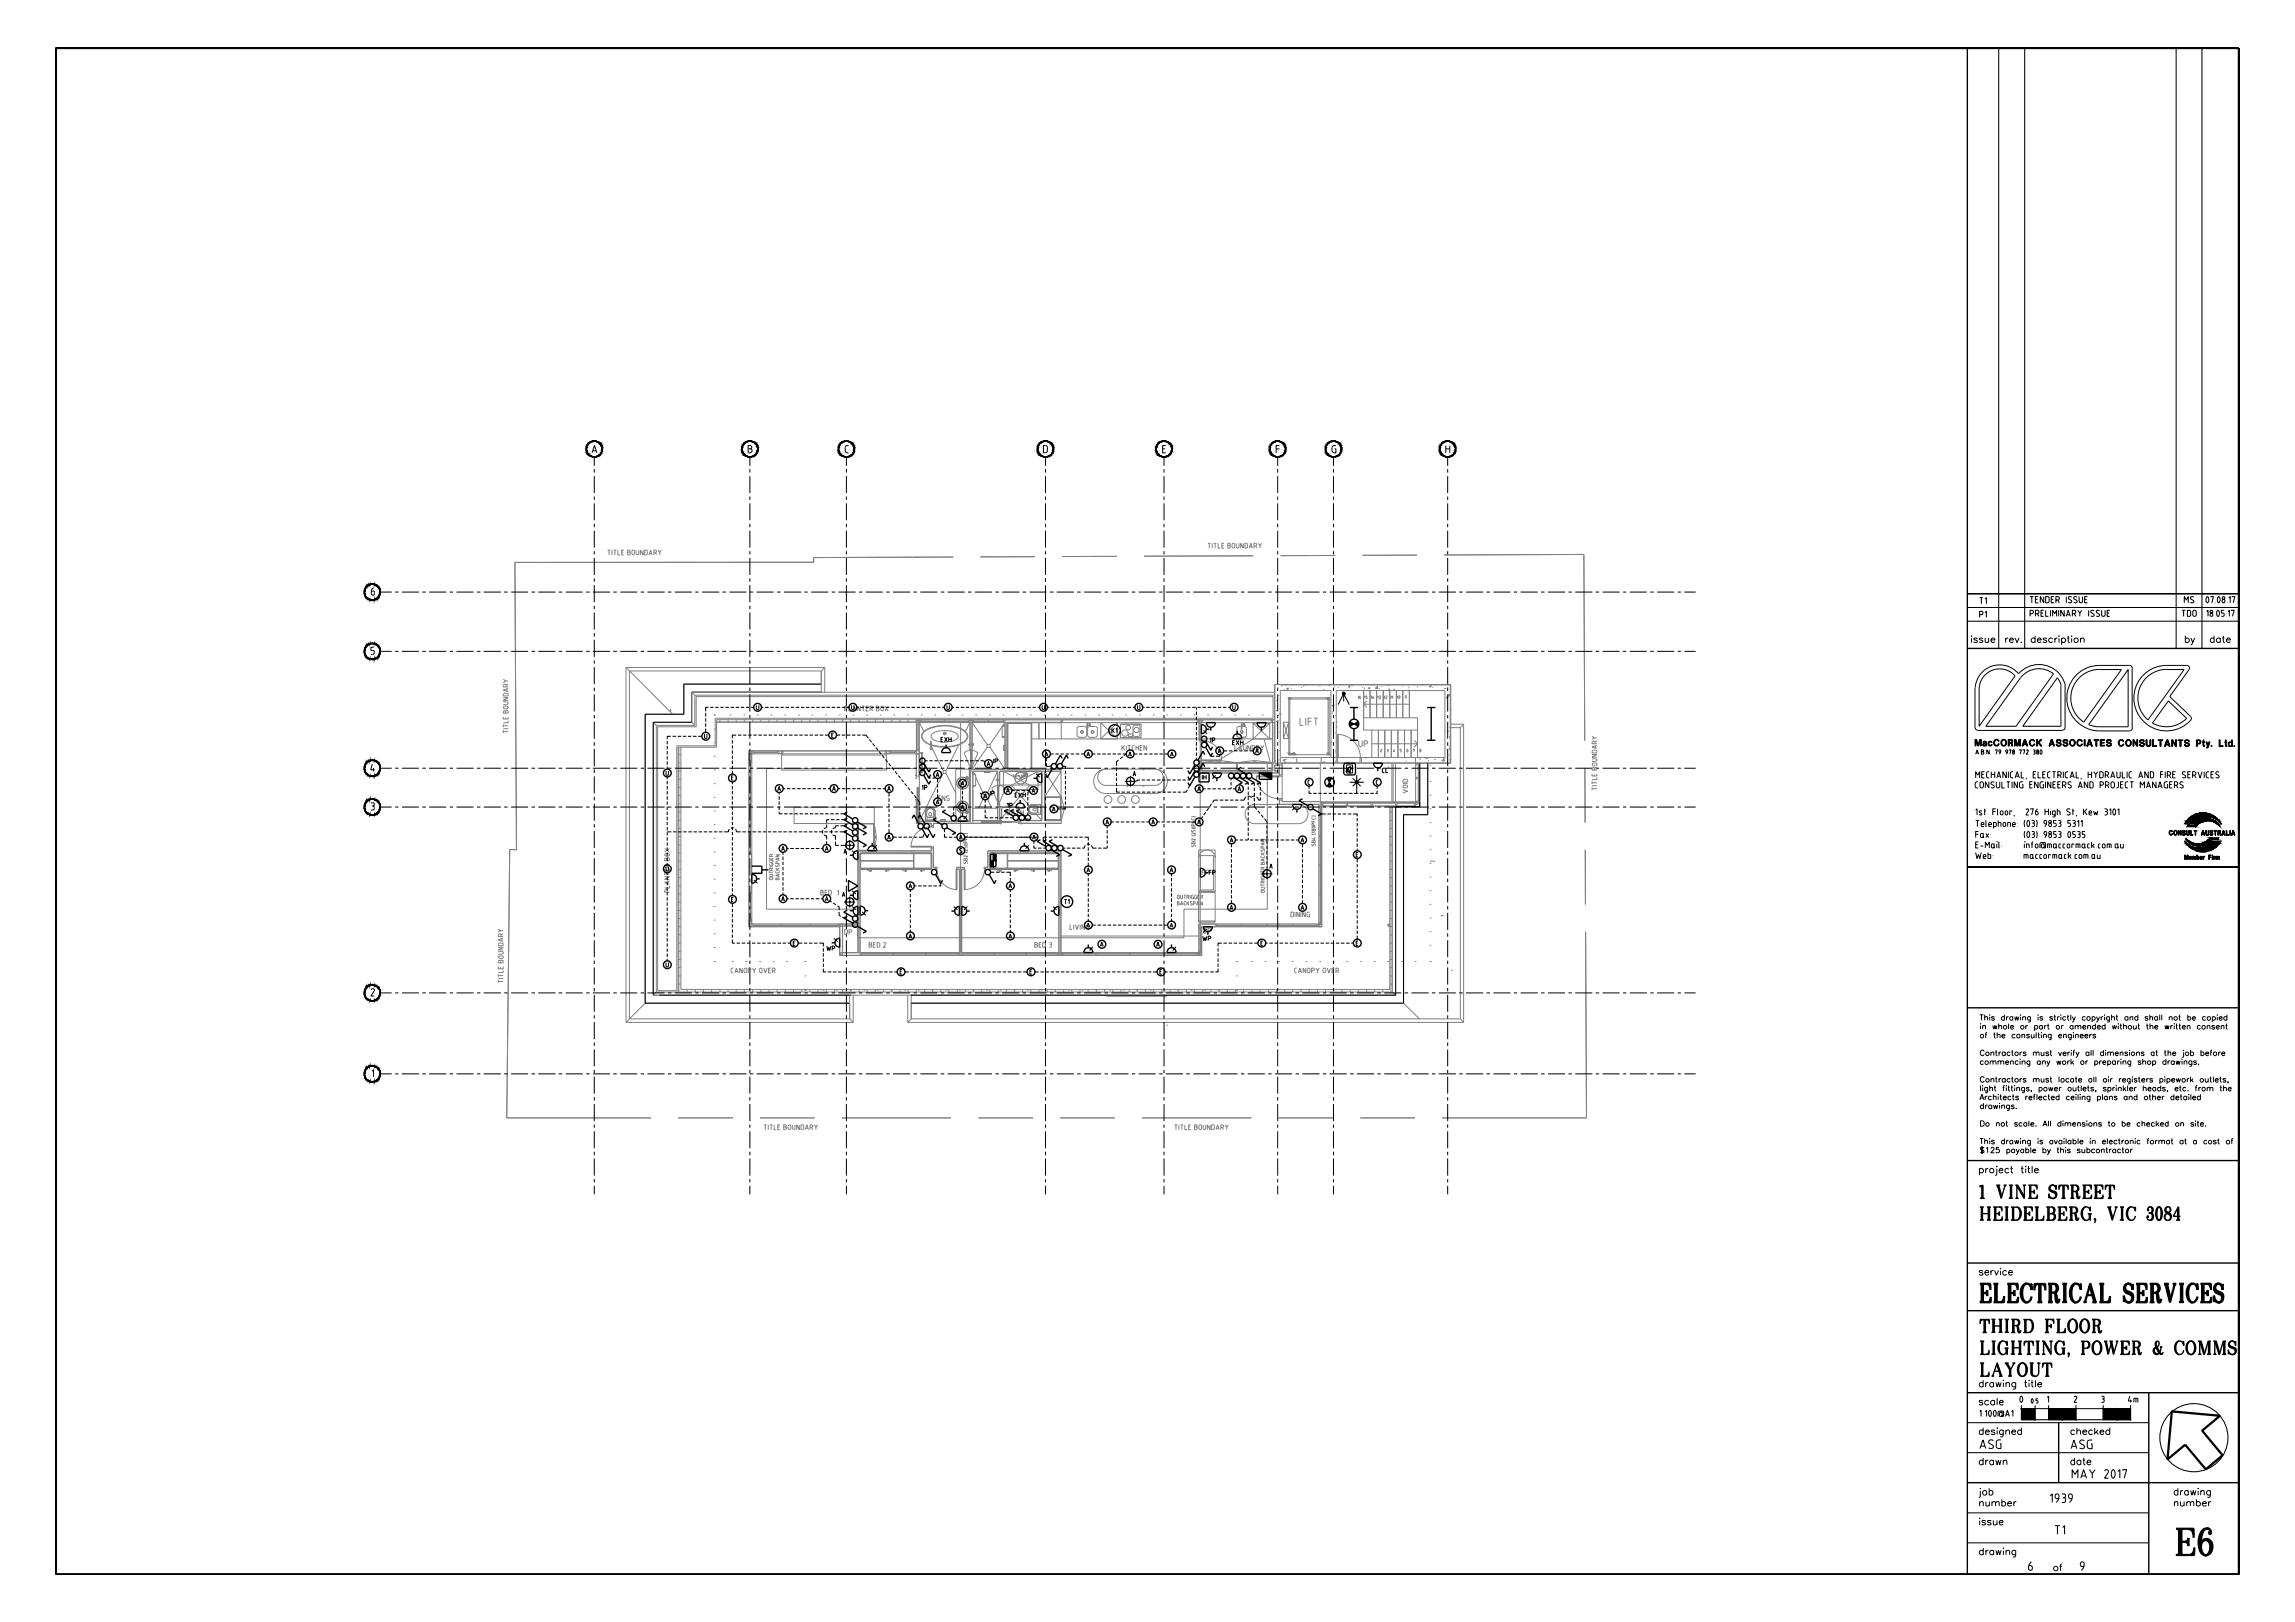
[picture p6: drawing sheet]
<svg xmlns="http://www.w3.org/2000/svg" width="841mm" height="594mm" viewBox="0 0 841 594" stroke-linecap="round" stroke-linejoin="round" font-family="sans-serif">
<g fill="none" stroke="#000" stroke-width=".83" stroke-linecap="butt">
<path d="M20.5 17.6h800v559h-800zM725.5 470.2h3.8l.1 2.3M725.8 470.2l.4 .5M726.2 476.4l-.4 .5M726.2 470.4v6.4M726.4 470.4v6.4M726.6 476.4l.4 .5M726.6 473.6h1.5M726.7 470.4v6.4M727 470.2l-.4 .5M728.2 470.2a1.55 1.55 0 0 1 1.2 1.5M728.3 472.5a.83 .83 0 0 1-.7 1.1l.4 .2 .3 .9"/>
<path d="M728.3 472.6v2.1M729 470.3l.3 .4M729.4 476.4l-.3 .5M729.5 475.7l-.3 .7-.7 .5M729.5 475v1.9h-4M730.5 470.2h1.8M730.9 470.2l.3 .5M731.2 476.4l-.3 .5M731.2 470.4v6.4M731.4 470.4v6.4M731.6 476.4l.3 .5M731.7 470.4v6.4"/>
<path d="M731.9 470.2l-.3 .5M734.2 476.4l-.2 .4M734.4 474.7l-.1 2.2h-3.8M734.4 475.5l-.4 .9-.8 .5M735.6 470.2h3.8v2.3M735.9 470.2l.3 .5M736.2 476.4l-.3 .5M736.2 470.4v6.4M736.4 470.4v6.4M736.6 473.6h1.6M736.6 476.4l.4 .5M736.7 470.4v6.4"/>
<path d="M737 470.2l-.4 .5M738.2 472.5a.83 .83 0 0 1-.7 1.1l.5 .2 .2 .9M738.2 470.2a1.59 1.59 0 0 1 1.2 1.5M738.2 472.6v2.1M739 470.3l.2 .4M739.4 476.4l-.2 .5M739.5 475.7l-.6 1.1-.4 .1M739.6 475l-.2 1.9h-3.9M741.7 470.7a5 5 0 0 0 0 5.8M742.6 470.2a2.94 2.94 0 0 0-1.6 3.4 3.1 3.1 0 0 0 1.6 3.5M744.1 471.1l.4 1.3-.1-2.1-.3 .8a1.73 1.73 0 0 0-1.9-1 1.73 1.73 0 0 0-1.4 1.7 3.9 3.9 0 0 0 1.8 5.3 2.32 2.32 0 0 0 1.9-2.2M744.4 470.7v1"/>
<path d="M745.5 472.6l.1-2.3h3.9v2.3M745.9 470.3l-.2 .6M746.6 476.9h1.8M746.7 470.2a1.55 1.55 0 0 0-1.2 1.5M747 470.2l.3 .5M747.3 476.4l-.3 .5M747.3 470.4v6.4M747.6 470.4v6.4M747.7 476.4l.4 .5M747.7 470.4v6.4M748.1 470.2l-.4 .5M748.3 470.2a1.59 1.59 0 0 1 1.2 1.5"/>
<path d="M749.1 470.3l.3 .5M750.5 470.2h2.5a1.72 1.72 0 0 1 1.2 1.6 1.72 1.72 0 0 1-1.2 1.7h-1.4M750.5 476.9h1.8M750.8 470.2l.3 .5M751.1 476.4l-.3 .5M751.1 470.4v6.4M751.4 470.4v6.4M751.6 476.4l.3 .5M751.6 470.4v6.4M751.9 470.2l-.3 .5M752.6 473.4a3.2 3.2 0 0 1 .8 3.1l.6 .6 .5-.7M752.8 470.3a1.86 1.86 0 0 1 0 3.2"/>
<path d="M753.1 473.5l.3 .3 .4 2.3 .4 .7 .3-.4 .2-.7M753.1 473.8l.5 2.5 .4 .6M753.5 470.6a1.77 1.77 0 0 1-.1 2.5M755.7 476.9h1.8M755.7 470.2h1.8M756.1 470.2l.3 .5M756.4 476.4l-.3 .5M756.4 470.4v6.4M756.6 470.4v6.4M756.8 476.4l.4 .5M756.9 470.4v6.4M757.2 470.2l-.4 .5"/>
<path d="M759.7 470.7a5 5 0 0 0 0 5.8M760.6 470.2a2.94 2.94 0 0 0-1.5 3.4 3.1 3.1 0 0 0 1.5 3.5M762.2 471.1l.3 1.3v-2.1l-.3 .8a1.73 1.73 0 0 0-2-1 1.73 1.73 0 0 0-1.3 1.7 3.9 3.9 0 0 0 1.7 5.3 2.32 2.32 0 0 0 1.9-2.2M762.4 470.7l.1 1M763.5 476.9h1.2M763.7 476.9l.4-.2 .1 .2M764.8 474.3h1.9M765.8 470.9l1.7 6h.4l-1.9-6.7-1.9 6.7M766 470.7l1.7 6.2M766.7 476.9h1.6M767.4 476.7l-.2 .2M767.9 476.7l.2 .2"/>
<path d="M769.3 470.2h1.8M769.7 470.2l.3 .5M770 476.4l-.3 .5M770 470.4v6.4M770.2 470.4v6.4M770.4 476.4l.3 .5M770.5 470.4v6.4M770.7 470.2l-.3 .5M773 476.4l-.2 .4M773.2 474.7l-.1 2.2h-3.8M773.2 475.5l-.4 .9-.8 .5M778.7 471v1.5l.5 .6 1.8 .7a1.97 1.97 0 0 1 .3 2.5"/>
<path d="M779 470.5a1.63 1.63 0 0 1 2.3 .4l.2-.6v2.1a2.11 2.11 0 0 0-1.5-2.2 1.46 1.46 0 0 0-1.3 1 1.46 1.46 0 0 0 .5 1.6l1.8 .7a1.85 1.85 0 0 1 .5 2.5 1.85 1.85 0 0 1-2.4 .7l-.6-.5-.1 .7-.1-2.4a2.6 2.6 0 0 0 1.8 2.6 1.65 1.65 0 0 0 1.2-1.3 1.65 1.65 0 0 0-.6-1.6l-1.5-.7a1.95 1.95 0 0 1-.2-3zM782.7 470.2h3.8l.1 2.3M783.1 470.2l.3 .5M783.4 476.4l-.3 .5M783.4 470.4v6.4M783.6 470.4v6.4M783.8 476.4l.4 .5M783.8 473.6h1.5M783.9 470.4v6.4M784.2 470.2l-.4 .5M785.4 470.2a1.55 1.55 0 0 1 1.2 1.5M785.5 472.5a.83 .83 0 0 1-.7 1.1l.4 .2 .3 .9"/>
<path d="M785.5 472.6v2.1M786.2 470.3l.3 .4M786.6 476.4l-.2 .5M786.7 475.7l-.3 .7-.7 .5M786.7 475v1.9h-4M787.8 470.2h2.5a1.72 1.72 0 0 1 1.1 1.6 1.72 1.72 0 0 1-1.1 1.7h-1.5M787.8 476.9h1.7M788.1 470.2l.3 .5M788.4 476.4l-.3 .5M788.4 470.4v6.4M788.6 470.4v6.4M788.8 476.4l.3 .5"/>
<path d="M788.9 470.4v6.4M789.1 470.2l-.3 .5M789.8 473.4a3.2 3.2 0 0 1 .9 3.1l.5 .6 .6-.7M790.1 470.3a1.86 1.86 0 0 1 0 3.2M790.4 473.5l.3 .3 .4 2.3 .3 .7 .4-.4 .2-.7M790.4 473.8l.5 2.5 .4 .6M790.7 470.6a1.77 1.77 0 0 1 0 2.5M793 470.2h1.8M793.2 470.3l.4 .4M793.5 470.2l1.7 6.7 1.8-6.7M793.8 470.4l1.4 5.8M794.1 470.2l1.3 5.6"/>
<path d="M794.4 470.2l-.2 .5M796.2 470.2h1.3M796.6 470.2l.2 .6 .4-.6M798.5 476.9h1.8M798.5 470.2h1.8M798.9 470.2l.3 .5M799.2 476.4l-.3 .5M799.2 470.4v6.4M799.4 470.4v6.4M799.6 476.4l.4 .5M799.7 470.4v6.4M800 470.2l-.4 .5"/>
<path d="M802.5 470.7a5 5 0 0 0 0 5.8M803.4 470.2a2.94 2.94 0 0 0-1.6 3.4 3.1 3.1 0 0 0 1.6 3.5M804.9 471.1l.4 1.3v-2.1l-.4 .8a1.69 1.69 0 0 0-1.9-1 1.69 1.69 0 0 0-1.3 1.7 3.9 3.9 0 0 0 1.7 5.3 2.21 2.21 0 0 0 1.9-2.2M805.2 470.7l.1 1M806.4 470.2h3.8v2.3M806.7 470.2l.3 .5M807 476.4l-.3 .5M807 470.4v6.4M807.2 470.4v6.4M807.4 473.6h1.6M807.4 476.4l.4 .5M807.5 470.4v6.4"/>
<path d="M807.8 470.2l-.4 .5M809 470.2l.9 .6 .3 .9M809.1 472.5a.83 .83 0 0 1-.8 1.1l.5 .2 .3 .9M809.1 472.6v2.1M809.8 470.3l.2 .4M810.2 476.4l-.2 .5M810.3 475.7l-.3 .7-.7 .5M810.4 475l-.2 1.9h-3.9M811.7 471v1.5l.5 .6 1.8 .7a2.1 2.1 0 0 1 .2 2.5M811.9 470.5a1.63 1.63 0 0 1 2.4 .4l.2-.6v2.1a2.11 2.11 0 0 0-1.5-2.2 1.47 1.47 0 0 0-1.2 1 1.47 1.47 0 0 0 .5 1.6l1.7 .7a1.86 1.86 0 0 1 .4 2.9 1.86 1.86 0 0 1-2.9-.2l-.1 .7-.1-2.4a2.6 2.6 0 0 0 1.8 2.6 1.63 1.63 0 0 0 1.2-1.3 1.63 1.63 0 0 0-.6-1.6l-1.6-.7a2.06 2.06 0 0 1-.2-3zM795.9 517l17.6 1.5-6.5 5.5 7.5 9-6.2 5.2-7.5-9.1-6.5 5.4zM797.4 559.9h6.4l.1 3.3"/>
<path d="M798 559.9l.4 .2 .1 .5M799.8 559.9l-.6 .7M801.9 559.9a2.17 2.17 0 0 1 2 2.1M809.3 559.8a1.95 1.95 0 0 0-2.1 1.5l-.7 3.4a6.4 6.4 0 0 0 1.1 4.6l.7 .4a3.4 3.4 0 0 0 .8-5.4 1.83 1.83 0 0 0-2 .3 1.83 1.83 0 0 0-.6 1.9M798.5 568.8l-.1 .5-.4 .2M798.5 560.2v9M798.9 560.2v9M799.2 564.7h2.6M799.2 568.8l.6 .7M799.4 560.2v9M802 563.2a1.23 1.23 0 0 1-1.2 1.5 1.45 1.45 0 0 1 1.2 1.5v-2.9M803.2 560.1l.5 .5"/>
<path d="M803.9 568.8l-.4 .6M804.1 567.8a2.3 2.3 0 0 1-1.6 1.7M804.1 566.7l-.1 2.8h-6.7M807.4 560.5a8.8 8.8 0 0 0-.3 8.4l.3 .4M808.3 563.8a3.1 3.1 0 0 1 1 5.4M809.9 561.6v-.8l-.3 .7 .1 .3h.3a1.56 1.56 0 0 0-.6-1.9 1.56 1.56 0 0 0-2 .3 7.4 7.4 0 0 0-.6 8.7 2.3 2.3 0 0 0 2.6 .5 2.3 2.3 0 0 0 1.3-2.3 2.51 2.51 0 0 0-2.9-3.3l-1.3 1.4"/>
</g>
<g fill="none" stroke="#000" stroke-width=".38">
<path d="M732.4 17.6v219.9M742 17.6v219.9M797.5 17.6v219.9M806.9 17.6v219.9M725.5 218.9h1.2M726.1 218.9v2.2M727.4 219.4l.5-.5v2.2M743.9 218.5h1.3M744.6 218.5v2.3M745.9 219.5h.8M746.9 218.5h-1v2.3h1M749 218.5v2.3l-1.3-2.3v2.3"/>
<path d="M749.7 218.5l1.2 .3v1.5l-.3 .4-.9 .1zM751.7 219.5h.7M752.7 218.5h-1v2.3h1M753.4 219.8h.6a.64 .64 0 0 0 .7-.7 .64 .64 0 0 0-.7-.6h-.6v2.3M754.1 219.8l.6 1M757.2 218.5v2.3M759.2 218.7l-.3-.1a.57 .57 0 0 0-.8 .1 .57 .57 0 0 0 .1 .8l.9 .4 .1 .4a.78 .78 0 0 1-1.3 .3M761.2 218.7l-.3-.1a.57 .57 0 0 0-.8 0 .57 .57 0 0 0 .1 .9l.8 .3 .2 .5a.78 .78 0 0 1-1.3 .3M761.9 218.5v1.7a.64 .64 0 0 0 .6 .6 .64 .64 0 0 0 .7-.6v-1.7M763.9 219.5h.8M765 218.5h-1.1v2.3h1.1M803.9 218.7l-.3-.1a.57 .57 0 0 0-.8 0 .57 .57 0 0 0 .1 .9l.9 .4 .1 .4a.78 .78 0 0 1-1.2 .3"/>
<path d="M808.6 218.7l.2-.1a1.24 1.24 0 0 1 0 2.1l-.4-.8zM810.2 218.8v-.3h.9l-.6 2.3M812.9 218.6a1.18 1.18 0 0 1 .7 1 1.18 1.18 0 0 1-.7 1.1l-.3-.7zM814.5 218.6v.8a.64 .64 0 0 1 .9 .6 .64 .64 0 0 1-1 .5l.1-.9a.58 .58 0 0 0 .8-.4 .58 .58 0 0 0-.8-.6zM816.8 219l.5-.5v2.3M818 218.8v-.3h1l-.6 2.3M725.5 225.1h.6a.6 .6 0 0 0 .6-.6 .6 .6 0 0 0-.6-.6h-.6v2.2M727.4 224.4l.5-.5v2.2M743.9 224.8h.7a.64 .64 0 0 0 .6-.6 .64 .64 0 0 0-.6-.7h-.7v2.2M745.9 224.8h.6a.64 .64 0 0 0 .7-.6 .64 .64 0 0 0-.7-.7h-.6v2.2M746.6 224.8l.6 .9M747.9 224.5h.8"/>
<path d="M749 223.5h-1.1v2.2h1.1M749.7 223.5v2.2h1M751.4 223.5v2.2M752.2 225.7v-2.2l.8 1.3 .7-1.3v2.2M754.4 223.5v2.2M756.4 223.5v2.2l-1.2-2.2v2.2M757.2 225.7l.7-2.2 .8 2.2M757.4 225.2h1.1M759.4 224.8h.7a.64 .64 0 0 0 .6-.6 .64 .64 0 0 0-.6-.7h-.7v2.2M760.1 224.8l.6 .9M761.4 223.5l.8 1v1.2M762.9 223.5l-.7 1"/>
<path d="M765.4 223.5v2.2M767.4 223.7l-.1-.1a.61 .61 0 0 0-.9 0 .61 .61 0 0 0 0 .9l1 .7a.73 .73 0 0 1-.5 .6 .73 .73 0 0 1-.7-.2M769.4 223.7l-.1-.1a.59 .59 0 0 0-.9 0 .59 .59 0 0 0 0 .9l.9 .4 .1 .5-.3 .3-.9-.1M770.2 223.5v1.7a.64 .64 0 0 0 .6 .5 .64 .64 0 0 0 .6-.5v-1.7M772.2 224.5h.8M773.1 223.5h-.9v2.2h.9M799.6 223.5h1.2M800.2 223.5v2.2M800.5 220.8v-2.3l.7 1.3 .7-1.3v2.3M801.6 223.5h.8l.4 .5v1.3l-.4 .4h-.8zM803.6 223.8a.64 .64 0 0 1 .8-.3 .64 .64 0 0 1 .4 .7v1a.64 .64 0 0 1-.6 .5 .64 .64 0 0 1-.6-.5zM808.6 224l.6-.5v2.2"/>
<path d="M810 223.6v.7a.68 .68 0 0 1 .9 .6 .68 .68 0 0 1-.7 .8l-.3-.3 .1-.7a.6 .6 0 0 0 .9-.5 .6 .6 0 0 0-.6-.7zM811.6 225.7h.1M811.9 220.7v.1M812.6 223.6a1.18 1.18 0 0 1 .7 1.1 1.18 1.18 0 0 1-.7 1l-.3-1zM815.1 223.5h-1.1v1h.7l.4 .4a.55 .55 0 0 1-.6 .8h-.5M815.8 225.7h.1M816.1 220.7v.1M816.5 224l.5-.5v2.2M817.7 223.8v-.3h1l-.6 2.2M259.6 259.1h-1v1.4M260.3 259.1h1.2M262.1 259.1h1.3"/>
<path d="M264 259.1h1.2M265.8 259.1h1.3M267.8 259.1h1.2M269.6 259.1h1.3M271.5 259.1h1.2M273.3 259.1h1.3M275.2 259.1h1M279.1 259.1h.7M280.4 259.1h1.3M282.3 259.1h1.2M284.1 259.1h1.3M286 259.1h1.2"/>
<path d="M287.9 259.1h1.3M289.8 259.1h1.2M291.6 259.1h1.3M293.5 259.1h1.2M295.4 259.1h1.2M297.3 259.1h1.2M299.1 259.1h1.3M301 259.1h1.3M302.9 259.1h1.2M304.8 259.1h1.2M306.6 259.1h1.3M308.5 259.1h1.3"/>
<path d="M310.4 259.1h.7M314 259.1h.7M315.3 259.1h1.3M317.2 259.1h1.2M319.1 259.1h1.2M321 259.1h1.2M322.8 259.1h1.3M324.7 259.1h1.2M326.6 259.1h1.2M328.5 259.1h1.2M330.3 259.1h1.3M332.2 259.1h1.2"/>
<path d="M334 259.1h1.3M336 259.1h1.2M337.8 259.1h1.3M339.7 259.1h1.2M341.5 259.1h1.3M343.4 259.1h1.2M345.3 259.1h.7M348.8 259.1h.8M350.2 259.1h1.2M352.1 259.1h1.2M354 259.1h1.2M355.8 259.1h1.3"/>
<path d="M357.7 259.1h1.3M359.6 259.1h1.2M361.5 259.1h1.2M363.3 259.1h1.3M365.2 259.1h1.3M367.1 259.1h1.2M369 259.1h1.2M370.9 259.1h1.2M372.7 259.1h1.3M374.6 259.1h1.2M376.5 259.1h1.2M378.4 259.1h1.2"/>
<path d="M380.2 259.1h.8M383.8 259.1h.7M385.2 259.1h1.2M387 259.1h1.3M388.9 259.1h1.2M390.8 259.1h1.2M392.7 259.1h1.2M394.5 259.1h1.3M396.4 259.1h1.2M398.2 259.1h1.3M400.1 259.1h1.3M402 259.1h1.3"/>
<path d="M403.9 259.1h1.3M405.7 259.1h1.3M407.6 259.1h1.3M409.5 259.1h1.3M411.4 259.1h1.3M413.2 259.1h1.3M415.1 259.1h.7M418.7 259.1h.8M420 259.1h1.3M421.9 259.1h1.3M423.8 259.1h1.2M425.7 259.1h1.2"/>
<path d="M427.5 259.1h1.3M429.4 259.1h1.3M431.3 259.1h1.2M433.2 259.1h1.2M435.1 259.1h1.2M436.9 259.1h1.3M438.4 259.1v.9M438.8 259.1h1.2M440.7 259.1h1.2M442.6 259.1h1.2M444.4 259.1h1.3M446.3 259.1h1.2"/>
<path d="M448.2 259.1h1.2M450.1 259.1h.7M492.4 256.9v-2.8l2 4M492.4 254.1l-2 4M244.5 271.3v1.3M244.5 273.2v1.2M244.5 275.1v1.3M244.5 277v1.2M244.5 278.8v1.3M245.8 269.7h-1.3v1M246.5 269.7h1.2M248.4 269.7h1.2"/>
<path d="M250.2 269.7h1.3M252.1 269.7h1.2M254 269.7h1.2M255.9 269.7h1.3M258.6 261.2v1.2M258.6 263.1v1.2M258.6 264.9v1.3M258.6 266.8v1.4M268.4 271.1v1.3M268.4 273v1.2M268.4 274.8v1.3M268.4 276.7v1.2"/>
<path d="M268.4 278.6v1.2M269.8 269.2h-1.4v1.2M270.4 269.2h1.3M272.3 269.2h1.2M274.2 269.2h1.2M276.1 269.2h1.2M277.9 269.2h1.3M279.8 269.2h1.2M281.7 269.2h1.2M283.6 269.2h1.2M285.4 269.2h1.3M287.3 269.2h1.2"/>
<path d="M289.2 269.2h1.2M291.1 269.2h1.2M292.9 269.2h1.3M294.8 269.2h1.3M296.6 269.2h1.3M298.5 269.2h1.3M300.4 269.2h1.3M302.3 269.2h1.4M306.5 269.2h1.4M308.5 269.2h1.2M310.4 269.2h1.2M312.2 269.2h1.3"/>
<path d="M314.1 269.2h1.3M316 269.2h1.3l.9 1.2M318.6 270.8l.8 1M319.8 272.3l.8 1M321 273.7l.7 1.1M322.1 275.2l.8 1M323.3 276.7l.8 1M324.5 278.1l.8 1M325.7 279.6l.7 1M339 278.6h1M340.6 278.6h1.2M342.4 278.6h1.3"/>
<path d="M344.3 278.6h1.2M344.8 270.8h.5M345.5 270.1h-.7v1.6h.7M346.1 270.1l1.1 1.6M346.2 278.6h1.2M347.2 270.1l-1.1 1.6M347.7 270.8h.9M347.7 270.1v1.6M348.1 278.6h1.2M348.6 270.1v1.6M349.9 278.6h1.3M351.8 278.6h1.3"/>
<path d="M353.7 278.6h1.2M355.6 278.6h1.2M357.4 278.6h1.3M359.3 278.6h1l.7 .4M364.1 277.9v1.6M364.7 278.8h.7l.1-.7-.8-.2v1.6M383.4 279.5v1.2h1.8M383.4 277.6v1.2M384.9 276.2h1.2M386.8 276.2h1.2M388.7 276.2h1.2M390.5 276.2h1.3"/>
<path d="M392.4 276.2h1.2M394.2 276.2h1.3M396.1 276.2h1.3M400.2 276.2h1.2M402.1 276.2h1.2M404 276.2h1.2M405.8 276.2h1.3M407.7 276.2h1.3M409.5 276.2h1.3M409.9 278.4l-.7 .6v1.5M411.5 276.2h1.2l-.8 .6M411.5 277.2l-1.1 .7"/>
<path d="M415.5 276.2h1.3M417.4 276.2h1.2M419.3 276.2h1.2M421.2 276.2h1.2M423 276.2h1.3M424.9 276.2h1.2M426.8 276.2h1.2M438.4 260.6v1.3M438.4 262.4v1.3M438.4 264.4v1.2M438.4 266.2v1.3M438.4 268.1v1.3"/>
<path d="M438.4 269.9v1.3M438.4 271.8v1.3M438.4 273.7v1.3M438.4 275.6v1.3M438.4 277.5v.8M441 267.5l1.3 1.2M443.4 270.6l.3-.3v1.6M443.7 277h1.3M444.3 271.1l.8-.1-.1-.7h-.7v1.6M446.9 276.4v.6h-1.3M448.3 275h1.4M450.4 275h1.2"/>
<path d="M451.7 271.9h.6M452.2 275h1.3M452.4 271.2h-.7v1.6h.7M453 271.2l1.1 1.6M454.1 271.2l-1.1 1.6M454.1 275h1.2M454.6 271.9h.9M454.6 271.2v1.6M455.5 271.2v1.6M456 275h1.2M457.9 275h1.3M494.7 264.3l3 1.8"/>
<path d="M494.9 264.4l-.2 .7 .2 .8M495.1 264.5v1.3M495.3 264.6v1.1M495.5 264.7v.9M495.7 264.8v.6M495.8 264.9v.5M496 265v.3M496.4 265v.3M496.6 264.9v.5M496.7 264.8v.6M496.9 264.7v.9M497.1 264.6v1.1"/>
<path d="M497.3 264.5v1.3M497.5 264.4l.2 .7-.2 .8M497.7 264.3l-3 1.8M244.5 280.7v1M244.5 284.6v.8M244.5 286v1.3M244.5 287.9v1.3M244.5 289.8v1.2M244.5 291.7v1.2M244.5 293.6v1.2M244.5 295.4v1.3M244.5 297.3v1.2"/>
<path d="M244.5 299.1v1.3M268.4 280.5v1.2M268.4 282.3v1.2M268.4 286.4v.8M268.4 287.8v1.3M268.4 289.7v1.3M268.4 291.6v1.3M268.4 293.5v1.2M268.4 295.3v1.3M268.4 297.2v1.2M268.4 299.1v1.3M285.5 297.3v.8h1.2"/>
<path d="M285.5 290.3v.7M285.5 291.7v1.2M285.5 293.6v1.2M285.5 295.4v1.3M286.9 288.9h.9M287.4 298.1h1.2M288.4 288.9h1.3M289.3 298.1h1.2M290.2 288.9h1.3M291.1 298.1h1.3M292.1 288.9h1.3M293 298.1h1.2"/>
<path d="M294 288.9h1.2M294.9 298.1h1.2M295.9 288.9h1.3M296.8 298.1h1.2M297.7 288.9h1.3M298.6 298.1h1.3M299.6 288.9h1.3M300.5 298.1h1.3M301.5 288.9h1.2M302.4 298.1h1.2M303.4 288.9h.8M304.3 298.1h1.2"/>
<path d="M306.1 298.1h1.3M307 288.9h.9M308 298.1h1.3M308.5 288.9h1.3M310.4 288.9h1.2M312.3 288.9h1.2M314.1 288.9h1.3M316 288.9h1.3M317.9 288.9h1.2M319.8 288.9h1.2M321.6 288.9h1.3M323.5 288.9h.9"/>
<path d="M325.8 290.3v1.5M325.8 292.4v1.3M325.8 294.3v1.2M325.8 296.2v1.2M325.8 298.1v1.2M325.8 299.9v1.3M326.8 281.1l.8 1M328 282.6l.8 .9M329.2 284l.8 1M330.4 285.5l.7 .9M331.5 287l.8 .9M332.7 288.4l.8 1"/>
<path d="M333.9 289.9l.8 .9M335.1 291.3l.7 1M336.2 292.8l.9 1.1v1.1M337.1 295.6v1.2M337.1 297.4v1.1M337.9 288l.3-.4v1.6M338.8 288.5l.8-.2v-.6l-.8-.1v1.6M340.4 285h.7M342.6 284.8l-.9 .2M343.6 285.1v1.5M343.6 287.2v1.2M343.6 289.1v1.2"/>
<path d="M343.6 291v1.4M349.5 297.5v1.3M351.3 295.6h-1.8v1.3M352.7 288.3v.8M352.7 289.7v1.3M352.7 291.5v1.3M352.7 293.4v.8M354.4 298.7l-1.2 1.3M359.1 290.4l.7 .5M361 298.4v1.1h1M361 292.9v1.1M361 294.6v1.3"/>
<path d="M361 296.5v1.3M362.7 299.5h1.3M362.9 289.8v1.5M363.4 290.6l.9-.2-.2-.6h-.7v1.5M364.6 299.5h1.2M366.4 299.5h1.3M368.3 299.5h1.2M369.1 294.5l.4-.3v1.6M370 295.1l.8-.1 .1-.6-.9-.2v1.6M370.2 299.5h1.1M370.8 289.6h1.1M372 291.1h.5"/>
<path d="M372.5 289.6h1.2M372.7 290.4h-.7v1.6h.7M373.3 290.4l1.1 1.6M374.4 290.4l-1.1 1.6M374.4 289.6h1.2M374.9 291.1h.9M374.9 290.4v1.6M375.8 290.4v1.6M376.2 289.6h1.1l-.6 .8v.9M376.7 291.9v1.3M376.7 293.8v1.3M376.7 295.7v1.2"/>
<path d="M376.7 297.6v.9M379.6 283.4l1.4 1.2M387.6 296.3h1.1M389.4 280.7h1v.9M390.4 295.4v.9h-1.1M390.4 282.3v1.2M390.4 284.2v1.2M390.4 286v1.3M390.4 287.9v1.2M390.4 289.8v1.2M390.4 291.7v1.2M390.4 293.5v1.3"/>
<path d="M409.2 288.6v1.5h1.2M409.2 281.1v1.3M409.2 283v1.2M409.2 284.9v1.2M409.2 286.8v1.2M411 290.1h1.2M412.8 290.1h1.3M414.8 290.1h1.2M416.6 290.1h1.3M417.7 285.7h-.7l-.8 .5M418.4 285.7h1.2M418.5 290.1h1.2"/>
<path d="M420.2 285.7h1.3M420.3 290.1h1.3M422.1 285.7h1.2M422.2 290.1h1.3M424 285.7h1.2M424.1 290.1h1.3M425.9 285.7h1.2M426 290.1h1.2M427.7 285.7h1.3M427.8 290.1h1.3M429.6 285.7h1.2M429.7 290.1h1.3"/>
<path d="M431.5 285.7h1.2M431.6 290.1h1.3M433.4 285.7h1.2M435.1 289.2l-.5 .9h-1.1M435.2 285.7h.8M436 287.8l-.5 .9M440.8 299l-.6 .8M440.9 288.9h.9M441.9 297.5l-.8 1M442.4 288.9h1.2M442.9 296l-.7 1M444 294.4l-.7 1.1"/>
<path d="M444.3 288.9h1.3M445.5 284l-1.2 1.2M446.2 288.9h1.2M446.4 293.1h-1.5l-.6 .8M447 293.1h1.3M448 288.9h1.3M448.9 293.1h1.2M450.8 293.1h1.2M451.1 288.3v.6h-1.2M451.1 285.2v.6M451.1 286.4v1.3M451.8 288.9h.9"/>
<path d="M452.6 293.1h1.3M456.7 291.8l-.7 1.3h-1.5M457.2 291.7l1.4 .3 1.3-.3M457.4 286.6v.9M457.4 288.1v1.2M457.4 289.9v1.3M457.4 291.8v1.3M457.4 293.7v1.3M457.4 295.6v1.2M457.4 297.4v1.3M457.4 299.3v1.2M459.6 294.1v1.3l.9 1.1"/>
<path d="M459.6 286.6v1.2M459.6 288.5v1.3M459.6 290.4v1.3M459.6 292.2v1.3M460.5 291.8l.7 1.3h.7v-1.1M461 297l.7 .9M461.9 286.6v1.1M461.9 288.3v1.3M461.9 290.1v1.3M462.2 298.4l.8 1M463.4 299.8l.9 1.2v.7M474.8 295.5l-1.2 1.2"/>
<path d="M479.7 289.6v1h.9M479.7 287.9v1M481.2 290.6h1.3M483.1 290.6h1.2M484.3 298.1h1.5M485 290.6h1.3M486.3 285l1.7 3M486.4 298.1h1.3M486.5 287.8l.7 .2 .8-.2M486.6 287.6h1.3M486.7 287.4h1.1M486.8 287.2h.9"/>
<path d="M486.9 290.6h1.2M486.9 287h.6M487 286.8h.4M487.1 286.7h.3M487.4 286.3h-.3M487.4 286.1h-.4M487.5 286h-.6M487.7 285.7h-.9M487.8 285.6h-1.1M487.9 285.4h-1.3M488 285.2l-.8-.2-.7 .2M488 285l-1.7 3"/>
<path d="M488.4 298.1h1.2M488.7 290.6h1.3M490.2 298.1h1.3M490.6 290.6h1.3M492.1 298.1h1.2M492.5 290.6h1.2M493.9 298.1h1.3M494.4 290.6h1.3M494.6 286.5h5.2M495.7 285.1l1.5 1.4v4.1h-1M495.7 288l1.5-1.5 1.4 1.5M495.8 298.1h1.6v.9"/>
<path d="M497.2 283.9v2.6l1.4-1.4M497.2 290.6h.6M497.4 299.6v1.2M498.4 290.6h1.3M500.3 290.6h1.3M502.2 290.6h1.3M504.7 289.6v1h-.7M504.7 287.9v1M507.3 281.4l-.6 .1-.1 .3 .1 1.1 .6 .1M507.8 281.4v1.6h.8M244.5 301.1v1.2M244.5 302.9v1.3"/>
<path d="M244.5 304.8v1.2M244.5 306.6v1.3M244.5 308.5v1.3M244.5 310.4v1.3M244.5 312.3v1.2M244.5 314.1v1.3M244.5 316v.9M244.5 319.7v.8M244.5 304.7h1.5M246.7 304.7h1.2M248.5 304.7h1.3M250.4 304.7h1.2"/>
<path d="M252.3 304.7h1.2M254.2 304.7h1.2M256 304.7h1.3M257.9 304.7h1.2M259.8 304.7h1.2M261.7 304.7h1.2M263.5 304.7h1.3M267.3 303.7l-.4 1h-1.5M267.8 303.3h1.2M268.4 301v1.2M268.4 302.8v1.3M268.4 304.7v1.2"/>
<path d="M268.4 306.6v1.2M268.4 308.5v1.2M268.4 310.3v1.3M268.4 312.2v1.2M268.4 314.1v1.2M268.4 316v1.2M268.4 317.8v1.3M268.4 319.7v1.3M269.5 303.7l.4 1h1.5M272.1 304.7h1.2M274 304.7h1.2M275.8 304.7h1.3"/>
<path d="M277.7 304.7h1.2M279.6 304.7h1.2M281.5 304.7h1.2M283.3 304.7h1.3M285.2 304.7h1.3M286.9 312.2v.9M286.9 313.8v1.2M286.9 315.6v1.3M286.9 317.5v1.3M286.9 319.3v1.3M287.1 304.7h1.2M288.3 310.8h.7"/>
<path d="M289 304.7h1.2M289.6 310.8h1.3M290.8 304.7h1.3M291.5 310.8h1.3M292.7 304.7h1.3M293.3 310.8h1.3M294.5 304.7h1.3M295.2 310.8h1.3M296.5 304.7h1.2M297.2 310.8h1.2M298.4 304.7h1.2M299 310.8h1.3"/>
<path d="M300.2 304.7h1.3M300.9 310.8h.6M301.6 304l-.2 .7 .2 .5M301.9 305.8l1 .3v1.4M302.1 304.7h1.2M302.9 302v1.1l-1 .4M302.9 308.1v1.3M303.9 300.2h-1v1.2M303.9 304.7h1.3M304.5 300.2h1.3M304.8 304v1.2M305.2 305.8l1 .3v1.5"/>
<path d="M305.9 304.7h1.2M306.2 308.2v1.4h1.2M306.4 300.2h1.2M307.4 302.5h-1.2v.6l-1 .4M307.7 304.7h1.6M308 302.5h1.3M308.1 309.6h1.2M308.3 300.2h1M312.3 311.6l1.3 1.2M321.3 309.6l-1.2 1.2M325.8 301.8v1.2M325.8 303.7v1.5"/>
<path d="M327.2 306.6h1.4M329.2 306.6h1.3M331.1 306.6h1.3M333 306.6h1.2M334.9 306.6h1.2M338.9 305.1l-.7 1.5h-1.5M346.1 305.4v1.2h1M346.1 303.7v1.1M347.8 306.6h1.2M349.6 306.6h1M353.5 306.6h18.2M362.9 319.5h1.5"/>
<path d="M365 319.5h1.3M366.9 319.5h1.2M368.8 319.5h1.4v1.4M372.3 306.6h6M377 309.6l-1.2 1.2M378.9 309.6v1h.9M378.9 308v1.1M378.9 306.6h1.2M380.4 310.6h1.3M382.3 310.6h.9M383.7 306.6h-1.4v1.6M384.3 306.6h1.2"/>
<path d="M386.2 306.6h1.2M388.1 306.6h1.2M389.6 310.6h.8M389.9 306.6h1.3M390.9 310.6h1.3M391.8 306.6h1.2M392.8 310.6h1.3M393.7 306.6h1.2M394.7 310.6h1.3M395.6 306.6h1.2M397.4 306.6h1.4v1.2M397.7 309.6l-.3 1h-.8"/>
<path d="M398.2 309.2h1.3M398.8 308.5v1.3M398.8 310.3v1.3M398.8 312.2v1.3M398.8 314.1v1.2M398.8 316v1.2M400 309.6l.3 1h1.5M402.4 310.6h1.2M405.7 309.7v.9h-1.4M405.7 302.5v.9M405.7 304v1.3M405.7 305.9v1.2"/>
<path d="M405.7 307.8v1.3M407.1 301.1h1.1M408.8 301.1h1.3M410.8 301.1h1.2M412.6 301.1h1.3M414.5 301.1h1.2M416.3 301.1h1.3M418.2 301.1h1.3M420.1 301.1h1.1M424 301.1h1M425.7 301.1h1.2M427.6 301.1h1.2"/>
<path d="M429.4 301.1h1.3M431.3 301.1h1.2M433.2 301.1h1.2M435.1 301.1h1.2M436.9 301.1h1.1M443.1 319.5h.8M443.9 318.8h-.8v1.6M444.4 319.7l.8-.2-.1-.7h-.7v1.6M451.3 309.1v1.2M451.3 311v1.2M451.3 312.8v1.3M451.3 314.7v1.3"/>
<path d="M451.3 316.5v1.3M451.3 318.5v1.2M452.7 307.7h1M454.3 307.7h1.2M457.4 306.8v.9h-1.2M457.4 301.2v1.3M457.4 303.1v1.3M457.4 304.9v1.3M458.1 307.7h1.2M459.9 307.7h1.3M461.8 307.7h1.2M463.6 307.7h1.3"/>
<path d="M464.3 302.3v1.2M464.3 304.2v1.2M464.3 306.1v1.2M464.3 307.9v1.3M464.3 309.8v1.2M464.3 311.7v1.2M464.3 313.6v1.2M464.3 315.4v1.3M464.3 317.3v.7M465.6 307.7h1.2M467.4 307.7h1.3M469.3 307.7h1.3"/>
<path d="M471.1 307.7h1.3M473 307.7h1.3M474.9 307.7h.9M477.3 309.1v1.2M477.3 311v1.2M477.3 312.8v1.3M477.3 314.7v1.3M477.3 316.5v1.3M477.3 318.5v1.2M497.4 301.4v1.3M497.4 303.3v1.2M497.4 305.2v1.3"/>
<path d="M497.4 307.1v1.2M497.4 308.9v1.3M497.4 310.8v.9M497.4 314.5v1.3M497.4 316.5v1.2M497.4 318.3v1.3M244.5 321.1v1.3M244.5 323v1.2M244.5 324.9v1.2M244.5 326.8v1.2M244.5 328.6v1.3M244.5 330.5v1.2"/>
<path d="M244.5 332.4v1.2M244.5 334.3v1.2M244.5 336.1v1.3M244.5 338v1.3M244.5 339.9v1.2M268.4 321.6v1.2M268.4 323.5v1.2M268.4 325.3v1.3M268.4 327.2v.8M268.4 330.9v1.3M268.4 332.9v1.2M268.4 334.7v1.3"/>
<path d="M268.4 336.6v1.3M268.4 338.5v1.2M276.3 322.3l1.3 1.2M286.9 321.2v1.3M286.9 323.2v1.2M286.9 325v1.3M286.9 326.9v.9M288.3 329.2h.7M289.6 329.2h1.3M291.5 329.2h1.3M293.3 329.2h1.3M295.2 329.2h1.3"/>
<path d="M297.2 329.2h1.2M299 329.2h1.3M300.9 329.2h.6M304.1 329.9l.7 .5M305.3 330.7l1.1 .7M306.9 331.8l.6 .4v1.2M307.5 334v1.2l.6 .4M308.6 335.9l.6 .3M312.3 326.3l1.3 1.2M312.3 332l1.3 1.2M315.9 334l1.4 1.2M333.6 325.9v.9"/>
<path d="M333.6 327.4v1.3M333.6 329.3v1.2M333.6 331.2v1.2M333.6 333.1v1.2M333.6 334.9v1.3M333.6 336.8v1.2M333.6 338.6v1.3M335 324.5h.8M336.5 324.5h1.2M338.3 324.5h1.3M340.2 324.5h1.3M342 324.5h1.3"/>
<path d="M344.7 323.6v.9h-.7M349.5 332l1.3 1.2M354.5 332l-1.3 1.2M370.2 321.6v1.4M370.2 325.9v.9M370.2 327.4v1.3M370.2 329.3v1.2M370.2 331.2v1.2M370.2 333.1v1.2M370.2 334.9v1.3M370.2 336.8v1.2M370.2 338.6v1.3"/>
<path d="M385.9 332l1.3 1.2M398.8 320v.9M398.8 321.6v1.2M398.8 323.4v1.3M398.8 325.3v1.3M398.8 327.2v1.2M398.8 329.1v1.2M398.8 331v1.2M398.8 332.8v1.3M398.8 334.7v1.2M398.8 336.5v.9M400.3 338.8h1.2"/>
<path d="M402.2 338.8h1.3M404.1 338.8h1.2M405.9 338.8h1.3M407.8 338.8h1.2M409.7 338.8h1.2M411.6 338.8h1.2M413.4 338.8h1.3M415.3 338.8h1.3M417.2 338.8h1.2M419.1 338.8h1.2M420.9 338.8h1.3M422.8 338.8h1.3"/>
<path d="M424.7 338.8h1.2M426.6 338.8h1.3M429.3 320v.9M429.3 321.6v1.2M429.3 323.4v1.3M429.3 325.3v1.3M429.3 327.2v1.2M429.3 329.1v1.2M429.3 331v1.2M429.3 332.8v1.3M429.3 334.7v1.2M429.3 336.5v.9"/>
<path d="M451.3 320.4v1.2M451.3 322.2v1.3M451.3 324.1v1.2M451.3 325.9v1.3M451.3 327.9v1.2M451.3 329.7v1.3M477.3 320.4v1.2M477.3 322.2v1.3M477.3 324.1v1.2M477.3 325.9v1.3M477.3 327.9v1.2M477.3 329.7v1.3"/>
<path d="M497.4 320.2v1.2M497.4 322.1v1.2M497.4 324v1.2M497.4 325.8v1.3M497.4 327.7v1.2M497.4 329.6v1.2M497.4 331.5v1.2M497.4 333.3v1.3M497.4 335.2v1.2M497.4 337.1v1.2M497.4 339v1.2M244.5 341.8v1.2"/>
<path d="M244.5 343.6v1.3M244.5 345.5v1.3M244.5 347.4v1.2M244.5 349.2v1.3M244.5 351.2v.7M268.4 344.1v1.3h.9M268.4 340.4v1.2M268.4 342.3v1.2M270 345.4h1.2M271.8 345.4h1.3M273.7 345.4h1.2M275.6 345.4h1.2"/>
<path d="M277.5 345.4h1.2M279.3 345.4h1.3M281.2 345.4h1.3M283.1 345.4h1.2M285 345.4h1.2M286.8 345.4h1.3M288.7 345.4h1M292.5 345.4h1.5M294.6 345.4h1.2M296.5 345.4h1.2M298.4 345.4h1.2M300.2 345.4h1.5v1.2"/>
<path d="M301.7 354.8v1.2h1M301.7 347.3v1.3M301.7 349.1v1.3M301.7 351v1.3M301.7 352.9v1.2M303 346.5l.4 1.6 .3-1.1 .4 1.1 .4-1.6M303.4 356h1.2M305 347.4l.9-.2v-.5l-.9-.2v1.6M305.2 356h1.3M305.6 343.7l1.3 1.2M307.1 356h1.3M309 356h1.2"/>
<path d="M310.9 356h1.2M312.8 356h1.2M314.6 356h1.3M316.5 356h1.2M318.4 356h1.2M320.3 356h1.2M322.1 356h1.3M324 356h1.2M325.9 356h1.2M327.8 356h1M331.6 356h1.5M333.6 340.6v.8"/>
<path d="M333.7 356h1.2M335.6 356h1.2M337.4 356h1.3M339.3 356h1.3M341.2 356h1.2M343.1 356h1.2M345 356h1.2M346.8 356h1.3M348.7 356h1.2M350.6 356h1.2M352.5 356h1.2M354.3 356h1.3"/>
<path d="M356.2 356h1.2M358 356h1.3M360 356h1.2M361.8 356h1.3M363.7 356h1.2M365.5 356h1.3M367.4 356h1.3M369.3 356h1.3M370.2 340.6v.8M371.2 356h1.3M373 356h1.3M374.9 356h1.5"/>
<path d="M379.2 356h1.5M381.3 356h1.3M383.1 356h1.3M385 356h1.3M386.9 356h1.2M388.8 356h1.3M390.7 356h1.2M392.5 356h1.3M394.4 356h1.2M396.3 356h1.2M398.2 356h1.2M400 356h1.3"/>
<path d="M400.5 346.8l-1.2 1.3M401.9 356h1.2M403.8 356h1.2M405.7 356h1.2M407.5 356h1.3M409.4 356h1.2M411.3 356h1.2M413.2 356h1.2M415 356h1.3M416.9 356h1.3M418.8 356h1.2M420.7 356h1.2"/>
<path d="M422.5 356h1.5M426.9 356h1M428.5 356h1.2M430.4 356h1.2M430.9 346.8l-1.2 1.3M432.3 356h1.2M434.1 356h1.3M436 356h1.2M437.9 356h1.2M439.8 356h1.2M440.8 342.9l.4 1.6 .4-1.1 .3 1.1 .3-1.6M441.6 356h1.3"/>
<path d="M442.2 340.2l-1.2 1.4M442.8 343.8l.8-.1v-.7l-.8-.1v1.6M443.5 356h1.3M446.4 354.8v1.2h-1M446.4 347.3v1.3M446.4 349.1v1.3M446.4 351v1.3M446.4 352.9v1.2M447.8 345.4h-1.4v1.2M448.3 345.4h1.3M450.3 345.4h1.2M452.1 345.4h1.3"/>
<path d="M454 345.4h1.3M455.8 345.4h1.3M457.7 345.4h1.3M459.6 345.4h1.4M463.8 345.4h.7M465.2 345.4h1.2M467.1 345.4h1.2M468.9 345.4h1.3M470.8 345.4h1.2M472.7 345.4h1.2M474.6 345.4h1.2M476.4 345.4h1.3"/>
<path d="M478.3 345.4h1.2M480.2 345.4h1.2M482.1 345.4h1.2M483.9 345.4h1.3M485.8 345.4h1.3M487.7 345.4h1.2M489.6 345.4h1.2M491.4 345.4h1.3M493.3 345.4h1.3M495.1 345.4h.8M497.4 340.8v1.3M497.4 342.7v1.3"/>
<path d="M725.5 517.1l.5-.5v2.2M726.7 517.7v.1M726.7 518.7v.1M727.5 517.1l.5-.5v2.2M729.1 516.6a1.34 1.34 0 0 1 .2 2.2l-.4-.3-.2-.8zM730.7 516.7l.2-.1a1.24 1.24 0 0 1 0 2.1l-.4-.8zM733.7 518.3l-.4 .5-.5-.1-.1-1.1 .4-.3h.6v1.4l.4 .1v-2h-1.5l-.4 .4v1.6M734.9 518.8l.7-2.2 .8 2.2M735.1 518.2h1.1M737.1 517.1l.6-.5v2.2M740.8 514.7v5.3h40v-5.3M740.8 515.9h40"/>
<path d="M745.8 514.7v5.3M750.7 514.7v5.3M760.8 514.7v5.3M770.7 514.7v5.3M721 532.1h66.4M721 521.1h66.4M725.6 530.5l1.1-3.1 1 3.1M725.9 529.7h1.5M730.5 527.6a.89 .89 0 0 0-1.3-.2 .89 .89 0 0 0-.1 1.3l1.1 .6a.84 .84 0 0 1 0 1.2 .84 .84 0 0 1-1.2-.1l-.2-.1M733.3 527.4l-1.4 .1-.3 .3v2l.4 .6 1.3 .1v-1.7h-.3M759 530.6l1-3.2 1.1 3.2M759.2 529.7h1.6"/>
<path d="M763.9 527.7a.89 .89 0 0 0-1.3-.3 .89 .89 0 0 0-.1 1.4l1 .5a.83 .83 0 0 1 .1 1.2 .83 .83 0 0 1-1.2 0l-.3-.1M765.7 538.3l1 1.4v1.7M766.7 527.4h-.9l-.8 .5-.1 1.8 .2 .7 1.6 .2v-1.8h-.4M767.8 538.3l-1.1 1.4M771.3 538.8a.69 .69 0 0 1 .9-.5 .69 .69 0 0 1 .4 1l-1.4 2.1h1.4M774 538.5l.2-.1a1.1 1.1 0 0 1 .9 1.5 1.23 1.23 0 0 1-.8 1.5l-.6-1.5zM776.1 539l.7-.7v3.1M777.9 538.6v-.3h1.4l-.9 3.1M721 554.1h66.4M751.4 547.9l.7-.7v3.1M753.1 558.8h1.8M754 558.8v3.1"/>
<path d="M754.4 548.9h-.6a.81 .81 0 0 1-.7-1.2 .81 .81 0 0 1 1.4 0 2.57 2.57 0 0 1-1 2.6M755.6 547.2h.7a.73 .73 0 0 1 .6 .9 .73 .73 0 0 1-1 .5M755.9 559.5l.7-.7v3.1M756.3 548.6a.87 .87 0 0 1 .7 .8 .87 .87 0 0 1-.7 .9h-.7M759.2 548.9h-.5a.79 .79 0 0 1-.8-.7 .79 .79 0 0 1 .6-.9 .79 .79 0 0 1 .9 .6l-.2 1.2-.8 1.2M759.4 541.4v-3.1l1 1.7 1.1-1.7v3.1M762.5 541.4l1.1-3.1 1 3.1M762.8 540.6h1.5M721 565.1h66.4M744.4 572a1.84 1.84 0 0 0-.3 3.2 .93 .93 0 0 0 .6-1.2 .93 .93 0 0 0-1.1-.6M763.6 573.8h-.5a.81 .81 0 0 1-.8-1.2 .81 .81 0 0 1 1.4 0 2.94 2.94 0 0 1-1 2.6"/>
<circle cx="414.3" cy="286.2" r=".22"/>
<circle cx="311.4" cy="309.6" r=".22"/>
<circle cx="311.4" cy="330.4" r=".22"/>
<circle cx="464.3" cy="320" r=".22"/>
<circle cx="804" cy="526.6" r="12.5"/>
</g>
<g fill="none" stroke="#000" stroke-width=".51">
<path d="M721 17.6v559M721 237.5h99.5M494.7 259.1h3M496.2 259.1v4.3M523 259.1h3M524.5 259.1v12M338.5 279.5l1.9 3.3 .6-1.2M346.7 272.7v1.2M348.3 275.6a1.62 1.62 0 0 0-1.6-1.7 1.62 1.62 0 0 0-1.6 1.7l3.2 .1M389.3 277.8l-.7-1.2-1.8 3.2M391.4 277.8l-.6-1.2-1.9 3.2M440.3 265.4a1.62 1.62 0 0 1 1.8 1.6 1.62 1.62 0 0 1-1.8 1.7v-3.2"/>
<path d="M441.5 276.4l-.6-1.2-2 3.3M441.8 271.5l1.9 3.3 .6-1.3M441.8 273.7l1.9 3.3 .6-1.2M442 267.1h1.2M442.1 264.7h3.2M442.1 264.6a1.62 1.62 0 0 0 1.6 1.8 1.62 1.62 0 0 0 1.7-1.8M443.7 266.4v1.2M452.3 269.3a1.62 1.62 0 0 1 1.8-.3 1.62 1.62 0 0 1 1 1.6h-3.3zM453.4 267.7v1.2M460.7 264.7h3.2M460.7 264.6a1.62 1.62 0 0 0 1.6 1.8 1.62 1.62 0 0 0 1.6-1.8M462.3 266.4v1.2"/>
<path d="M494.7 271.1h3M496.2 266.9v4.2M503.3 279.5a1.62 1.62 0 0 0 1.7 1.7 1.62 1.62 0 0 0 1.6-1.7h-3.3M523 271.1h3M310.5 299.6l-1.2 .6 3.2 1.9M310.5 297.4l-1.2 .7 3.2 1.9M334.2 299.7l.7-1.2 1.9 3.3M336.5 299.7l.6-1.2 1.9 3.3M338.5 283.9l1.9 3.3 .6-1.2M338.5 281.7l1.9 3.3 .6-1.3M343.2 299.5l-1.2 .7 3.2 1.9M346.6 296.7l-1.3 .6 3.4 1.9"/>
<path d="M352.7 297.8v1.2M369.4 296.4l-1.3 .7 3.3 1.9M371.5 296.4l-1.2 .7 3.3 1.9M372.3 295.9h3.1M372.3 295.9a1.62 1.62 0 0 1 1.6-1.8 1.62 1.62 0 0 1 1.6 1.8M373.7 296.4l-1.2 .7 3.3 1.9M373.9 293v1.2M378.7 285.1h1.3M381.7 283.4a1.62 1.62 0 0 0-1.7 1.6 1.62 1.62 0 0 0 1.7 1.6v-3.1M385.6 281.6l-1.8 3.2-.7-1.2M437.9 282.4l-1.9 3.3-.7-1.3M437.9 280.2l-1.9 3.3-.7-1.2"/>
<path d="M437.9 284.5l-1.9 3.3-.7-1.2M439.4 283.1h3.7v3.3h-3.7zM441.5 280.9l-.6-1.3-2 3.3M444.4 283.2h3.2a1.62 1.62 0 0 1-1.6 1.7 1.62 1.62 0 0 1-1.6-1.7zM445.9 284.9v1.2M452 284.7l3.3 1.9-1.3 .7M454.2 284.7l3.2 1.9-1.2 .7M454.8 281.1l-1.2 .6 3.3 1.9M456.3 284.7l3.3 1.9-1.2 .7M458.6 284.7l3.3 1.9-1.3 .7M461.5 283.1h4.5v2.3h-4.5zM475.3 296.4v1.2"/>
<path d="M476.9 294.6l-3.2 .1a1.62 1.62 0 0 0 1.6 1.7 1.62 1.62 0 0 0 1.6-1.7M477.3 292.5l-1.2 .7 3.2 1.9M481 296.2l3.3 1.9-1.2 .7M492.4 280.2v3M492.5 280.1l.5-.6 3.6 .2 .1 3.5-.6 .6h-3.1l-.5-.6M504.9 281.2v1.2M275.5 317.2h3.7v2.6h-3.7M279.2 318.6h2.4M310.5 304l-1.2 .7 3.2 1.9M310.5 301.8l-1.2 .7 3.2 1.9M311.4 313.2h1.2M314.2 307.7l3.3 1.9-1.2 .6"/>
<path d="M314.2 303.3l3.3 1.8-1.2 .7M314.2 301.1l3.3 1.9-1.2 .6M314.4 311.7v3.1M314.4 311.6a1.62 1.62 0 0 0-1.8 1.6 1.62 1.62 0 0 0 1.8 1.6M319.6 308.7v1.2M321.3 311.6a1.62 1.62 0 0 0-1.6-1.8 1.62 1.62 0 0 0-1.7 1.8h3.2M337.9 303.5l1.9 3.3 .7-1.3M340.1 303.5l1.9 3.3 .6-1.3M346.9 303.1l3.3 2-1.2 .6M354.4 300.8a1.62 1.62 0 0 0-1.7-1.8 1.62 1.62 0 0 0-1.6 1.8h3.2M363 312.9h2v4.5h-2zM363 315.2h2"/>
<path d="M364 312.9v4.5M374.3 310.3a1.62 1.62 0 0 1 1.8-.3 1.62 1.62 0 0 1 .9 1.6h-3.2zM375.4 308.7v1.2M381.3 307.5l-1.2 .7 3.3 1.9M383.5 307.5l-1.2 .7 3.2 1.9M385 311.1l3.3 2-1.2 .6M385.7 307.5l-1.2 .7 3.3 1.9M389.4 311.1l3.3 2-1.2 .6M439.9 318a1.62 1.62 0 0 1 1.8 1.6 1.62 1.62 0 0 1-1.8 1.6v-3.1M441.6 319.7h1.2M820.5 317.5h-99.5h99.5M275.5 320.2a1.62 1.62 0 0 1 1.8 1.6 1.62 1.62 0 0 1-1.8 1.7v-3.2"/>
<path d="M277.3 321.9h1.1M310.5 333.4l-1.3 .7 3.3 1.8M310.5 335.6l-1.3 .6 3.3 1.9M310.9 322.5l3.5 2-3.5 2zM311.4 333.6h1.2M311.4 327.9h1.2M314.2 339.2l3.3 1.9-1.2 .7M314.4 326.3v3.2M314.4 332v3.2M314.4 326.3a1.62 1.62 0 0 0-1.8 1.6 1.62 1.62 0 0 0 1.8 1.6M314.4 332a1.62 1.62 0 0 0-1.8 1.6 1.62 1.62 0 0 0 1.8 1.6M315.2 332v3.2"/>
<path d="M315.3 331.9a1.62 1.62 0 0 1 1.7 1.6 1.62 1.62 0 0 1-1.7 1.6M317 333.6h1.2M342.9 320.3l1.8 3.3 .7-1.2M348.7 333.7h1.2M350.3 332.5l1.3-.5v3.3a1.62 1.62 0 0 1-1.6-.9 1.62 1.62 0 0 1 .3-1.9zM352.5 332a1.62 1.62 0 0 1 1.7 1.7 1.62 1.62 0 0 1-1.7 1.6zM354.2 333.7h1.2M362.5 320.3l1.9 3.3 .6-1.2M385 333.7h1.2M386.7 332.5l1.3-.5v3.3a1.62 1.62 0 0 1-1.6-.9 1.62 1.62 0 0 1 .3-1.9zM441 339.4h3.3a1.62 1.62 0 0 1-1.6 1.8 1.62 1.62 0 0 1-1.7-1.8zM304.8 345.3h1.2"/>
<path d="M307.7 343.7v3.2M307.7 343.7a1.62 1.62 0 0 0-1.7 1.6 1.62 1.62 0 0 0 1.7 1.6M397.7 347.6a1.62 1.62 0 0 1 1.8-.4 1.62 1.62 0 0 1 1 1.7h-3.3zM398.8 345.9v1.2M429.3 345.9v1.2M430.9 348.9a1.62 1.62 0 0 0-1.6-1.8 1.62 1.62 0 0 0-1.6 1.8h3.2M442.6 341.2v1.2M721 369.1h99.5M721 425.1h99.5M725.5 438.9h1.9M726.3 438.5l-.3 .4M726.3 434.6h-.8v-.2l1.2-.3v4.6"/>
<path d="M726.3 434.3v4.4M726.3 434.4l-.7 .1M726.5 434.3v4.4M726.6 438.5l.3 .4M731.6 434.1h1.4M731.7 434.1l.3 .4M731.9 434.1l1.4 4.7 1.5-4.7M732.2 434.3l1.2 4.1M732.4 434.1l1.1 4M732.6 434.1l-.1 .3M734.2 434.1h1.2M734.5 434.1l.2 .4 .3-.4"/>
<path d="M736.1 438.8h1.6M736.2 434.1h1.5M736.4 434.1l.4 .4M736.8 438.5l-.4 .3M736.8 434.3v4.4M737 434.3v4.4M737.1 438.5l.3 .4M737.1 434.3v4.4M737.4 434.1l-.3 .4M738.5 434.1h.9l2.3 4M738.5 438.9h1.2M738.8 434.1l.3 .4"/>
<path d="M739 438.5l.4 .4M739.1 438.5l-.3 .4M739.1 434.3v4.4M739.2 434.3l2.5 4.2M741.3 434.1h1.2M741.5 434.1l.3 .4 .2-.4M741.8 434.3v4.5l-2.7-4.5M743.2 434.1h3.3v1.6M743.6 434.1l.2 .4M743.8 438.5l-.2 .4M743.8 434.3v4.4M744 434.3v4.4"/>
<path d="M744.1 436.5h1.4M744.2 438.5l.2 .4M744.2 434.3v4.4M744.4 434.1l-.2 .4M745.5 435.7l-.1 .6-.4 .2 .3 .2 .2 .6M745.5 434.1l.7 .4 .3 .7M745.5 435.8v1.5M746.2 434.2l.2 .3M746.5 438.5l-.2 .3M746.6 437.5l-.1 1.4h-3.3M746.6 438l-.8 .9M751.1 434.7v1l.5 .5 1.5 .5a1.43 1.43 0 0 1 .2 1.8"/>
<path d="M751.4 434.3l1.2-.2 .7 .5 .2-.5v1.6a1.57 1.57 0 0 0-1.3-1.7 1.05 1.05 0 0 0-1 .8 1.05 1.05 0 0 0 .4 1.1l1.5 .5a1.46 1.46 0 0 1 .1 2.3 1.46 1.46 0 0 1-2.2-.4l-.1 .5-.1-1.6a1.58 1.58 0 0 0 1.9 1.6l.3-.1a1.17 1.17 0 0 0-.2-1.8l-1.2-.5a1.27 1.27 0 0 1-.2-2.1zM754.5 435.8v-1.7h3.3l.1 1.7M754.9 434.2l-.3 .3M755.4 438.9h1.6M755.6 434.1l-.8 .4-.3 .7M755.7 434.1l.3 .4M756 438.5l-.3 .4M756 434.3v4.4M756.2 434.3v4.4M756.4 438.5l.2 .4M756.4 434.3v4.4M756.6 434.1l-.2 .4"/>
<path d="M756.8 434.1l.8 .4 .2 .7M757.5 434.2l.3 .3M758.7 434.1h2.1a1.16 1.16 0 0 1 1 1.1 1.16 1.16 0 0 1-1 1.2h-1.2M758.7 438.9h1.5M759 434.1l.2 .4M759.2 438.5l-.2 .4M759.2 434.3v4.4M759.4 434.3v4.4M759.6 438.5l.3 .4M759.6 434.3v4.4M759.9 434.1l-.3 .4M760.4 436.4a2.21 2.21 0 0 1 .7 2.2l.7 .4 .3-.5"/>
<path d="M760.6 434.1a1.19 1.19 0 0 1 .8 1.2 1.19 1.19 0 0 1-.8 1.1M760.9 436.4l.4 .7 .3 1.5 .4 .1 .2-.7M761 436.6l.3 1.9 .4 .3M761.2 434.3a1.24 1.24 0 0 1-.1 1.9M763.1 434.1h3.3v1.6M763.4 434.1l.3 .4M763.7 438.5l-.3 .4M763.7 434.3v4.4M763.9 434.3v4.4M764 436.5h1.3M764.1 438.5l.2 .4M764.1 434.3v4.4"/>
<path d="M764.3 434.1l-.2 .4M765.4 435.7l-.1 .6-.5 .2 .4 .2 .2 .6M765.4 434.1l.7 .4 .3 .7M765.4 435.8v1.5M766 434.2l.2 .3M766.4 438.5l-.2 .3M766.5 437.5l-.1 1.4h-3.3M766.5 438l-.8 .9M767.3 434.1h3.2v1.6M767.6 434.1l.3 .4M767.9 438.5l-.3 .4M767.9 434.3v4.4"/>
<path d="M768.1 434.3v4.4M768.2 436.5h1.3M768.3 438.5l.2 .4M768.3 434.3v4.4M768.5 434.1l-.2 .4M769.6 435.7l-.1 .6-.5 .2 .4 .2 .2 .6M769.6 434.1l.7 .4 .2 .7M769.6 435.8v1.5M770.2 434.2l.3 .3M770.5 438.5l-.1 .3M770.7 437.5l-.1 1.4h-3.3M770.7 438l-.9 .9"/>
<path d="M771.6 435.8v-1.7h3.2l.1 1.7M771.9 434.2l-.3 .3M772.4 438.9h1.6M772.5 434.1l-.7 .4-.2 .7M772.8 434.1l.2 .4M773 438.5l-.2 .4M773 434.3v4.4M773.2 434.3v4.4M773.4 438.5l.3 .4M773.4 434.3v4.4M773.7 434.1l-.3 .4M773.8 434.1l.7 .4 .4 .7"/>
<path d="M774.5 434.2l.3 .3M725.5 442.1h1.5M725.5 446.8h1.5M725.8 442.1l.3 .3M726.1 446.5l-.3 .3M726.1 442.2v4.5M726.3 442.2v4.5M726.4 444.5h2.4M726.5 446.5l.2 .4M726.5 442.2v4.5M726.7 442.1l-.2 .3M728.1 442.1h1.5"/>
<path d="M728.1 446.8h1.5M728.4 442.1l.2 .3M728.6 446.5l-.2 .3M728.6 442.2v4.5M728.8 442.2v4.5M729 446.5l.3 .4M729.1 442.2v4.5M729.3 442.1l-.3 .3M730.4 442.1h3.2l.1 1.6M730.7 442.1l.3 .3M731 446.5l-.3 .4M731 442.2v4.5"/>
<path d="M731.2 442.2v4.5M731.3 444.5h1.3M731.4 446.5l.2 .4M731.4 442.2v4.5M731.6 442.1l-.2 .3M732.6 442.1a1.08 1.08 0 0 1 1.1 1.1M732.7 443.7v1.6l-.2-.6-.4-.2 .4-.2zM733.3 442.2l.2 .2M733.7 446.5l-.2 .3M733.7 446l-.2 .5-.5 .4M733.8 445.5l-.1 1.4h-3.4M734.6 442.1h1.5"/>
<path d="M734.6 446.8h1.5M734.9 442.1l.3 .3M735.2 446.5l-.3 .3M735.2 442.2v4.5M735.4 442.2v4.5M735.6 446.5l.2 .4M735.6 442.2v4.5M735.8 442.1l-.2 .3M737 442.2h2a2.52 2.52 0 0 1 1.1 4.1l-1.1 .6h-2M737.3 442.1l.2 .3M737.5 446.5l-.2 .4M737.5 442.2v4.5"/>
<path d="M737.7 442.2v4.5M737.9 446.5l.3 .4M737.9 442.2v4.5M738.2 442.1l-.3 .3M739 442.1a2.79 2.79 0 0 1 1.1 3.7l-.4 .7-.7 .4M739.8 442.5a3.1 3.1 0 0 1 0 3.9M741.5 442.1h3.2l.1 1.6M741.8 442.1l.2 .3M742 446.5l-.2 .4M742 442.2v4.5M742.2 442.2v4.5M742.4 444.5h1.3"/>
<path d="M742.4 446.5l.3 .4M742.5 442.2v4.5M742.7 442.1l-.3 .3M743.7 443.7v1.6l-.1-.6-.4-.2 .4-.2zM743.7 442.1l.7 .4 .4 .7M744.4 442.2l.2 .2M744.8 446.5l-.3 .3M744.8 445.5v1.4h-3.3M744.8 446l-.8 .9M745.7 442.1h1.5M746 442.1l.2 .3M746.2 446.5l-.2 .4"/>
<path d="M746.2 442.2v4.5M746.5 442.2v4.5M746.6 446.5l.3 .4M746.7 442.2v4.5M746.9 442.1l-.3 .3M748.8 446.5l-.2 .3M749 445.3l-.1 1.6h-3.2M749 445.8l-.4 .7-.7 .4M749.8 442.1h2.3a1.31 1.31 0 0 1 .9 1.1 1.31 1.31 0 0 1-.6 1.3h-1.6M750.2 442.1l.3 .3M750.5 446.5l-.3 .4M750.5 442.2v4.5"/>
<path d="M750.7 442.2v4.5M750.8 446.5l.3 .4M750.9 444.5h1.5a1.28 1.28 0 0 1 .8 1.2 1.28 1.28 0 0 1-.8 1.2h-2.6M750.9 442.2v4.5M751.1 442.1l-.3 .3M751.7 442.2a1.29 1.29 0 0 1 .9 1 1.29 1.29 0 0 1-.6 1.3M752.2 444.5a1.37 1.37 0 0 1-.2 2.4M752.3 442.2l.5 .6a1.21 1.21 0 0 1-.5 1.6M752.6 444.6l.2 .3a1.22 1.22 0 0 1-.3 1.8M754 442.1h3.3v1.6M754.4 442.1l.2 .3M754.6 446.5l-.2 .4"/>
<path d="M754.6 442.2v4.5M754.8 442.2v4.5M754.9 444.5h1.4M755 446.5l.2 .4M755 442.2v4.5M755.2 442.1l-.2 .3M756.3 443.7v1.6l-.2-.6-.4-.2 .5-.2zM756.3 442.1l.7 .4 .3 .7M757 442.2l.1 .2M757.3 446.5l-.2 .3M757.4 445.5l-.1 1.4h-3.3M757.4 446l-.8 .9"/>
<path d="M758.2 442.1h2.2a1.16 1.16 0 0 1 .9 1.1 1.16 1.16 0 0 1-.9 1.2h-1.2M758.2 446.9h1.5M758.5 442.1l.3 .3M758.8 446.5l-.3 .4M758.8 442.2v4.5M759 442.2v4.5M759.2 446.5l.2 .4M759.2 442.2v4.5M759.4 442.1l-.2 .3M760 444.3a2.45 2.45 0 0 1 .7 2.3l.4 .4 .6-.5M760.2 442.2a1.19 1.19 0 0 1 .8 1.1 1.19 1.19 0 0 1-.8 1.1M760.4 444.4l.5 .7 .2 1.5 .4 .1 .3-.7"/>
<path d="M760.5 444.6l.4 1.8 .4 .4M760.8 442.3a1.24 1.24 0 0 1-.1 1.9M763.6 442.4a3.3 3.3 0 0 0 0 4.2M764.4 442a2.74 2.74 0 0 0-1.2 3.7 1.44 1.44 0 0 0 1.2 1.3M765.1 444.6h1.4M765.4 444.6l.3 .3M765.7 444.8v1.6M765.7 442.7l.3 .9v-1.4l-.3 .5a1.65 1.65 0 0 0-1.9-.6 1.65 1.65 0 0 0-1.1 1.8 2.28 2.28 0 0 0 2.3 3l.9-1.1M765.8 444.8l.2 2.1v-2.1M765.9 442.4l.1 .8M766.3 444.6l-.3 .3M767.6 446.5l.3 .2-.3 .1v-.4l.3 .1v.6l-.5 .8"/>
<path d="M772.3 442.1h1.4M772.4 442.2l.3 .2M772.6 442.1l1.4 4.7 1.6-4.7M773 442.2l1.1 4.2M773.1 442.1l1.1 4M773.4 442.1l-.2 .3M774.9 442.1h1.2M775.2 442.1l.2 .4 .4-.4M776.8 446.8h1.6M776.9 442.1h1.5M777.1 442.1l.4 .3M777.5 446.5l-.4 .3"/>
<path d="M777.5 442.2v4.5M777.7 442.2v4.5M777.8 446.5l.3 .4M777.8 442.2v4.5M778.1 442.1l-.3 .3M780.2 442.4a3.3 3.3 0 0 0 0 4.2M781 442a2.81 2.81 0 0 0-.9 4.2l.2 .5 .7 .3M782.2 442.7l.3 .9v-1.4l-.3 .5a1.61 1.61 0 0 0-1.9-.6 1.61 1.61 0 0 0-1 1.8 2.22 2.22 0 0 0 2.2 3l.7-.7 .3-.8M782.5 442.4v.8M787.2 443.3l-.1-.3 .3 .2-.2 .2a1 1 0 0 1 .7-1.5 1 1 0 0 1 1.1 1.3 .99 .99 0 0 1-.4 1 .99 .99 0 0 1-1 0 1.34 1.34 0 0 1 1.5 1.6 1.34 1.34 0 0 1-2 .9l-.3-.8 .2-.6 .3 .2-.3 .4 .2-.4M787.6 442.1a1.18 1.18 0 0 1 1.2 .9 1.18 1.18 0 0 1-.6 1.3M788.1 444.3a1.42 1.42 0 0 1 .7 1.4 1.42 1.42 0 0 1-1.1 1.2"/>
<path d="M788.5 442.3l.3 .6-.2 1.2M788.6 444.6l.4 1.1-.7 1.1M790.5 442.3l.4-.2a1.43 1.43 0 0 1 1.4 1.8l-.1 1.8a1.04 1.04 0 0 1-1 1.3 1.04 1.04 0 0 1-1-1.3l-.2-1.8zM790.7 442.3a4.8 4.8 0 0 0 0 4.4M791 442.1l.2-.1a4.5 4.5 0 0 1 0 5 4.5 4.5 0 0 1-.2-4.9zM791.8 442.3a5.1 5.1 0 0 1-.1 4.4M793.8 444.6l-.5 1.5 .7 .8M793.9 442.2l-.4 .6 .1 .8 1.9 1.5-.1 1.3M794 442.2l-.2 .3a1.06 1.06 0 0 0 .8 1.6 1.41 1.41 0 0 1 1.1 2.1 1.41 1.41 0 0 1-2.4 0l-.1-.3a2.38 2.38 0 0 1 2-2.1 1 1 0 0 0 .1-1.4 1 1 0 0 0-1.3-.2zM794.5 442a1.28 1.28 0 0 0-1.2 1.3 1.28 1.28 0 0 0 1.1 1.3l.7 .4a1.17 1.17 0 0 1-.3 1.9M794.8 442l.5 .8v.6l-.4 .7M797.5 446.9h1.4"/>
<path d="M798 446.5l-.3 .4M798 442.6v4.1M798.2 442.2v4.5M798.4 446.5l.3 .4M799.1 445.5h-2.6l1.7-3.4h.2v4.6M721 462.6h99.5M721 480.1h99.5M725.6 491.2h1.5M725.6 499.2h1.5M725.6 484.9l.1-1.6h3.3v1.6M725.9 491.2l.3 .4M725.9 499.2l.3 .4"/>
<path d="M726 483.4l-.3 .3M726.2 495.7l-.3 .4M726.2 491.4v4.5M726.2 499.4v4.5M726.4 491.4v4.5M726.4 499.4v4.5M726.5 495.7l.4 .4M726.5 488.1h1.6M726.6 491.4v4.5M726.6 499.4v4.5M726.7 483.2a1.08 1.08 0 0 0-1.1 1.1M726.9 483.2l.2 .4"/>
<path d="M726.9 491.2l-.4 .4M726.9 499.2l-.4 .4M727.1 487.7l-.2 .4M727.1 483.4v4.5M727.3 483.4v4.5M727.6 487.7l.1 .4M727.6 483.4v4.5M727.7 483.2l-.1 .4M727.9 483.2a1.08 1.08 0 0 1 1.1 1.1M728.6 483.4l.3 .2M728.8 495.7l-.3 .2M728.9 494.4l-.1 1.7h-3.2"/>
<path d="M728.9 495l-.3 .6-.7 .5M729.8 488h1.4M729.8 483.2h1.4M729.8 496h1.5M729.8 491.2h1.5M730.1 483.2l.2 .4M730.1 491.2l.3 .4M730.3 487.7l-.2 .3M730.3 483.4v4.5M730.4 495.7l-.3 .3M730.4 491.4v4.5M730.5 483.4v4.5"/>
<path d="M730.6 491.4v4.5M730.7 485.6h2.3M730.7 487.7l.3 .4M730.8 495.7l.2 .4M730.8 483.4v4.5M730.8 491.4v4.5M731 483.2l-.3 .4M731 491.2l-.2 .4M731.7 499.7l1.4 4.3h.4l-1.6-4.8-1.7 4.8M731.9 499.6l1.4 4.4M732.4 488h1.4M732.4 483.2h1.4"/>
<path d="M732.6 483.2l.4 .4M733 487.7l-.4 .3M733 483.4v4.5M733.1 491.6a3.3 3.3 0 0 0 0 4.1M733.1 483.4v4.5M733.3 487.7l.3 .4M733.3 483.4v4.5M733.6 483.2l-.3 .4M734 491.2a2.78 2.78 0 0 0-1.2 3.7 1.46 1.46 0 0 0 1.2 1.2M734.6 493.8h1.5M734.7 488h1.5M734.7 483.2h1.5"/>
<path d="M734.7 499.2h1.4M734.8 499.2l.4 .4M734.9 493.8l.3 .3M735 483.2l.2 .4M735 499.3l1.4 2.3v2.3M735.2 491.9l.4 .9-.1-1.5-.3 .6a1.61 1.61 0 0 0-1.9-.6 1.61 1.61 0 0 0-1 1.7 2.04 2.04 0 0 0 .3 2.3 2.04 2.04 0 0 0 2.3 .5l.5-.8M735.2 493.9v1.7M735.2 487.7l-.2 .3M735.2 483.4v4.5M735.3 499.4l1.3 2.2v2.3M735.4 493.9l.1 2.2 .1-2.2M735.4 491.6l.1 .7"/>
<path d="M735.4 483.4v4.5M735.6 499.2l1.2 2.4v2.3M735.6 487.7l.3 .4M735.6 483.4v4.5M735.8 493.8l-.2 .3M735.8 499.2l-.1 .4M735.9 483.2l-.3 .4M736.9 496h1.4M737 491.2h1.3M737 483.2h2.2a1.16 1.16 0 0 1 .9 1.2 1.16 1.16 0 0 1-.9 1.1h-1.2M737 488.1h1.5M737.2 491.2l.3 .4"/>
<path d="M737.3 483.2l.3 .4M737.5 495.7l-.3 .3M737.5 491.4v4.5M737.5 499.2h1M737.6 487.7l-.3 .4M737.6 483.4v4.5M737.7 491.4v4.5M737.8 483.4v4.5M737.8 493.6h2.3M737.8 495.7l.3 .4M737.8 499.2l.2 .4 .3-.4M737.9 491.4v4.5"/>
<path d="M738 487.7l.2 .4M738 483.4v4.5M738.1 491.2l-.3 .4M738.1 499.2l-1.3 2.4M738.2 483.2l-.2 .4M738.8 485.5a2.21 2.21 0 0 1 .7 2.2l.7 .4 .2-.4M739 483.3a1.19 1.19 0 0 1 .7 1.1 1.19 1.19 0 0 1-.7 1.1M739.2 485.5l.5 .7 .2 1.5 .4 .2 .3-.7M739.3 485.8l.4 1.8 .4 .4M739.5 491.2h1.5M739.5 496h1.5M739.6 483.5a1.24 1.24 0 0 1-.1 1.8"/>
<path d="M739.7 491.2l.4 .4M740.1 495.7l-.4 .3M740.1 491.4v4.5M740.3 499.5a1.81 1.81 0 0 1 2 .2 1.81 1.81 0 0 1 .6 1.9 1.77 1.77 0 0 1-.8 2.2 1.77 1.77 0 0 1-2.2-.4l-.6-1.8a2.61 2.61 0 0 1 1-2.1zM740.3 491.4v4.5M740.4 495.7l.3 .4M740.4 499.5a3.1 3.1 0 0 0-.1 4.3M740.4 499.5a1.15 1.15 0 0 1 1.3-.2 1.15 1.15 0 0 1 .7 1.1 2.78 2.78 0 0 1-1.3 3.7 2.78 2.78 0 0 1-1.2-3.7zM740.4 491.4v4.5M740.7 491.2l-.3 .4M741.5 483.3h2a2.52 2.52 0 0 1 1.1 4.1l-1.1 .7h-2M741.8 483.2l.2 .4"/>
<path d="M741.8 493v-1.7h3.3v1.7M741.9 499.5a3.2 3.2 0 0 1 0 4.3M742 487.7l-.2 .4M742 483.4v4.5M742.1 491.4l-.2 .3M742.2 483.4v4.5M742.4 487.7l.3 .4M742.4 483.4v4.5M742.7 483.2l-.3 .4M742.7 496.1h1.6M742.8 491.2l-.7 .4-.3 .7M743 491.2l.3 .4"/>
<path d="M743.3 495.7l-.3 .4M743.3 491.4v4.5M743.5 483.2a2.79 2.79 0 0 1 1.1 3.7l-.4 .8-.7 .4M743.5 491.4v4.5M743.7 495.7l.2 .4M743.7 491.4v4.5M743.7 499.2h1.6M743.9 491.2l-.2 .4M744.1 499.2l.2 .4M744.1 491.2l.7 .4 .3 .7M744.3 499.4v3.5a1.44 1.44 0 0 0 1.4 1.2 1.44 1.44 0 0 0 1.4-1.2v-3.5M744.3 483.6a3.2 3.2 0 0 1 0 4"/>
<path d="M744.5 499.4v3.5l.1 .5 .7 .5M744.7 499.4v3.5a1.25 1.25 0 0 0 1.5 1.2M744.8 491.4l.2 .2M745 499.2l-.3 .4M745.9 496h1.5M746 491.2h1.4M746.2 491.2l.3 .4M746.5 495.7l-.3 .3M746.5 491.4v4.5M746.5 499.2h1.2M746.7 491.4v4.5M746.9 495.7l.3 .4"/>
<path d="M746.9 499.2l.2 .4 .2-.4M746.9 491.4v4.5M747.2 491.2l-.3 .4M748.3 491.2h.9l2.3 4M748.3 496.1h1.2M748.6 496.1l.3-.4 .2 .4M748.6 491.2l.3 .4M748.8 499.4l-.2 .3M748.9 491.4v4.5M749 491.4l2.5 4.2M749.3 488.1h1.6M749.4 483.2h3.2v1.7"/>
<path d="M749.5 499.2l-.7 .4-.3 .7M749.7 483.2l.3 .4M749.8 499.2l.2 .4M750 487.7l-.3 .4M750 483.4v4.5M750 499.4v4.5M750.2 483.4v4.5M750.2 499.4v4.5M750.3 485.6h1.4M750.4 487.7l.2 .4M750.4 483.4v4.5M750.4 499.4v4.5"/>
<path d="M750.6 483.2l-.2 .4M750.7 499.2l-.3 .4M750.9 499.2l.7 .4 .2 .7M751 485.6l.5 .2 .2 .6M751 491.2h1.3M751.1 485.6l.4-.1 .2-.6v1.6M751.3 491.2l.3 .4 .2-.4M751.5 499.4l.2 .2M751.6 483.3a.98 .98 0 0 1 1 1M751.6 491.4v4.6l-2.6-4.5M752.3 483.4l.2 .2M753.6 483.2h1.5"/>
<path d="M753.9 483.2l.3 .4M754 491.6a3.3 3.3 0 0 0 0 4.1M754.2 487.7l-.3 .4M754.2 483.4v4.5M754.4 483.4v4.5M754.5 487.7l.3 .4M754.5 483.4v4.5M754.8 483.2l-.3 .4M754.8 491.2a2.78 2.78 0 0 0-1.2 3.7 1.46 1.46 0 0 0 1.2 1.2M755.4 493.8h1.5M755.7 493.8l.3 .3M756 493.9v1.7"/>
<path d="M756.1 491.9l.3 .9-.1-1.5-.2 .6a1.65 1.65 0 0 0-2-.6 1.65 1.65 0 0 0-1 1.7 2.23 2.23 0 0 0 2.2 3.1l1-1.1M756.2 493.9l.1 2.2 .1-2.2M756.3 491.6v.7M756.6 493.8l-.2 .3M756.7 487.7l-.2 .2M756.8 486.4v1.7h-3.2M756.8 487l-.2 .6-.8 .5M757.9 495.6l.3 .3-.2 .1-.1-.4 .3 .1 .1 .6-.5 .8M758.3 483.9a1.66 1.66 0 0 1 1.9-.6 1.66 1.66 0 0 1 1.1 1.7 2.04 2.04 0 0 1-.4 2.3 2.04 2.04 0 0 1-2.2 .5 3.2 3.2 0 0 1-.4-3.9zM758.8 483.5a3.3 3.3 0 0 0-.1 4.3M758.9 483.5a1.14 1.14 0 0 1 1.2-.2 1.14 1.14 0 0 1 .7 1.1 2.78 2.78 0 0 1-1.2 3.7 2.78 2.78 0 0 1-1.2-3.7zM760.3 483.5a3.3 3.3 0 0 1 .1 4.3"/>
<path d="M762.6 491.2l2.3 .1a1.28 1.28 0 0 1 .9 1.2 1.28 1.28 0 0 1-.9 1.3h-1.3M762.6 496.1h1.5M762.7 483.9a1.66 1.66 0 0 1 1.9-.6 1.66 1.66 0 0 1 1.1 1.7 2.04 2.04 0 0 1-.4 2.3 2.04 2.04 0 0 1-2.2 .5l-.7-.9-.2-1.3zM762.9 491.2l.3 .4M763.2 483.5a3.2 3.2 0 0 0 0 4.3M763.2 495.7l-.3 .4M763.2 491.4v4.5M763.3 483.5a1.1 1.1 0 0 1 1.2-.2 1.1 1.1 0 0 1 .6 1.1 2.78 2.78 0 0 1-1.2 3.7 2.78 2.78 0 0 1-1.2-3.7zM763.4 491.4v4.5M763.5 495.7l.3 .4M763.6 491.4v4.5M763.8 491.2l-.3 .4"/>
<path d="M764.7 483.5a3.1 3.1 0 0 1 .1 4.3M764.8 491.2a1.5 1.5 0 0 1 0 2.6M765.3 491.6l.4 .5v.8l-.5 .7M766.6 483.2h2.1a1.17 1.17 0 0 1 1 1.2 1.17 1.17 0 0 1-.9 1.1h-1.3M766.6 488.1h1.5M766.9 483.2l.3 .4M767.2 487.7l-.3 .4M767.2 491.9a1.66 1.66 0 0 1 1.9-.6 1.66 1.66 0 0 1 1.1 1.7 2.23 2.23 0 0 1-2.3 3.1 3 3 0 0 1-.7-4.2zM767.2 483.4v4.5M767.4 483.4v4.5M767.5 487.7l.3 .4M767.6 483.4v4.5"/>
<path d="M767.7 491.5a3.3 3.3 0 0 0-.1 4.3M767.8 491.5a1.14 1.14 0 0 1 1.2-.2 1.14 1.14 0 0 1 .7 1.1 2.78 2.78 0 0 1-1.3 3.7 2.78 2.78 0 0 1-1.2-3.7zM767.8 483.2l-.3 .4M768.4 485.5a2.21 2.21 0 0 1 .7 2.2l.2 .4h.5l.2-.4M768.6 483.3a1.19 1.19 0 0 1 .7 1.1 1.19 1.19 0 0 1-.7 1.1M768.8 485.5l.7 2.2 .4 .2 .3-.7M768.8 485.8l.4 1.8 .4 .4M769.1 483.5a1.18 1.18 0 0 1-.1 1.8M769.2 491.5a3.2 3.2 0 0 1 0 4.3M771.1 491.2h1.2M771.2 491.2l.3 .4M771.4 491.2l1.1 4.8 1.4-4.8"/>
<path d="M771.7 491.4l.9 4.2M771.8 491.2l.9 4M772 491.2l-.1 .4M773 491.2h1.3M773.2 491.2l.3 .4M773.5 491.2l1 4.8 1.4-4.8M773.7 491.4l.8 4.2M773.8 491.2l.9 4M774 491.2l-.1 .4M775.3 491.2h1M775.6 491.2l.2 .4 .3-.4M777 491.2h3.2l.1 1.7"/>
<path d="M777.3 491.2l.2 .4M777.5 495.7l-.2 .4M777.5 491.4v4.5M777.8 491.4v4.5M777.9 495.7l.3 .4M777.9 493.6h1.3M778 491.4v4.5M778.2 491.2l-.3 .4M779.2 491.2l.7 .4 .4 .7M779.3 492.9l-.2 .6-.4 .1 .6 .8v-1.4M779.9 491.4l.2 .2M780.3 495.7l-.2 .3"/>
<path d="M780.3 495.2l-.8 .9M780.4 494.7l-.1 1.4h-3.3M781.2 491.2h2.1a1.17 1.17 0 0 1 1 1.2 1.17 1.17 0 0 1-.9 1.1h-1.3M781.2 496.1h1.5M781.5 491.2l.3 .4M781.8 495.7l-.3 .4M781.8 491.4v4.5M782 491.4v4.5M782.1 495.7l.3 .4M782.2 491.4v4.5M782.4 491.2l-.3 .4M783 493.5a2.21 2.21 0 0 1 .7 2.2l.2 .4h.5l.2-.4"/>
<path d="M783.2 491.3a1.19 1.19 0 0 1 .7 1.1 1.19 1.19 0 0 1-.7 1.1M783.4 493.5l.4 .7 .3 1.5 .4 .2 .3-.7M783.4 493.8l.4 1.8 .4 .4M783.7 491.5a1.13 1.13 0 0 1-.1 1.8M789.7 493.8a1.19 1.19 0 0 0-.4 1.3 1.19 1.19 0 0 0 1.2 .8M790.2 491.5l-.2 1.2a4.9 4.9 0 0 0 2.1 3.2h.1M790.3 493.4a1.27 1.27 0 0 0-.9 1.4 1.27 1.27 0 0 0 1.3 1.1l.7-.5M790.6 491.2l-.4 .4-.1 .8 .9 1.9a1.76 1.76 0 0 0 1.3 1.6l.2-.2M791.5 493.3h1M791.8 493.3l.1 .3 .2-.3M791.9 493.5l-.3 1.4a1.28 1.28 0 0 1-1.9 1 1.28 1.28 0 0 1 0-2.2l.8-.4a1 1 0 0 0 .8-1.1 1 1 0 0 0-1-.9l-.3 .2a4.4 4.4 0 0 0 1.9 4.6l.5-.2 .2-.7M797.8 491.6a3.3 3.3 0 0 0 0 4.1"/>
<path d="M798.7 491.2a2.78 2.78 0 0 0-1.2 3.7 1.46 1.46 0 0 0 1.2 1.2M799.9 491.9l.4 .9-.1-1.5-.3 .6a1.65 1.65 0 0 0-1.9-.6 1.65 1.65 0 0 0-1 1.7 2.23 2.23 0 0 0 2.2 3.1l.7-.7 .4-.9M800.1 491.6l.1 .7M802 491.5a1.86 1.86 0 0 1 2 .2 1.86 1.86 0 0 1 .6 1.9 1.81 1.81 0 0 1-.8 2.2 1.81 1.81 0 0 1-2.2-.4l-.5-1.8 .2-1.2zM802.1 491.5a3.2 3.2 0 0 0 0 4.3M802.2 491.5a1.14 1.14 0 0 1 1.2-.2 1.14 1.14 0 0 1 .7 1.1 2.78 2.78 0 0 1-1.2 3.7 2.78 2.78 0 0 1-1.2-3.7zM803.6 491.5a3.3 3.3 0 0 1 .1 4.3M805.5 491.2h1.1l1.2 4.3M805.5 496.1h1.2M805.8 496.1l.3-.4 .3 .4M805.8 491.2l.3 .4M806.1 491.4v4.5"/>
<path d="M806.4 491.4l1.3 4.3M808.8 496.1h1.5M809.3 495.7l-.2 .4M809.3 491.4v4.5M809.5 491.4v4.5M809.8 495.7l.2 .4M809.8 491.4v4.5M810 491.2l-.2 .4M810.2 491.2h-1l-1.4 4.9-1.6-4.7M811.1 491.2h1l1.3 4.3M811.1 496.1h1.2M811.4 496.1l.2-.4 .3 .4"/>
<path d="M811.4 491.2l.2 .4M811.6 491.4v4.5M811.9 491.4l1.3 4.3M814.4 496.1h1.4M814.9 495.7l-.2 .4M814.9 491.4v4.5M815.1 491.4v4.5M815.3 495.7l.3 .4M815.3 491.4v4.5M815.6 491.2l-.3 .4M815.8 491.2h-1.1l-1.4 4.9-1.5-4.7M816.9 491.8v1.1l.4 .4 1.6 .5a1.43 1.43 0 0 1 .2 1.8"/>
<path d="M817.2 491.4l1.2-.2 .7 .5 .1-.4v1.5a1.57 1.57 0 0 0-1.2-1.6 1.05 1.05 0 0 0-1 .7 1.05 1.05 0 0 0 .4 1.2l1.5 .5a1.46 1.46 0 0 1 .1 2.3 1.46 1.46 0 0 1-2.2-.4l-.2 .5v-1.7a1.58 1.58 0 0 0 1.9 1.7l.2-.1a1.17 1.17 0 0 0-.1-1.9l-1.3-.4a1.27 1.27 0 0 1-.1-2.2zM721 510.1h99.5M726.2 503.7l-.3 .4M726.5 503.7l.4 .4M728.8 503.7l-.3 .2M728.9 502.4l-.1 1.7h-3.2M728.9 503l-.3 .6-.7 .5M729.8 504h1M730 504l.3 .1M730.9 502.2h1.6M732.5 504.1h1.3M733.1 503.9l-.1 .2"/>
<path d="M733.5 503.9l.2 .1M735.9 504h1.4M736.4 503.7l-.2 .3M736.8 503.7l.3 .4M748.5 501l.1-1.7h3.2l.1 1.7M749.5 504.1h1.5M750 503.7l-.2 .4M750.4 503.7l.3 .4M787.4 510.1v66.5M754.4 521.1v22M721 543.1h99.5"/>
<circle cx="277.6" cy="259" r="1.43"/>
<circle cx="312.6" cy="259" r="1.43"/>
<circle cx="347.5" cy="259" r="1.43"/>
<circle cx="382.4" cy="259" r="1.43"/>
<circle cx="417.3" cy="259" r="1.43"/>
<circle cx="452.3" cy="259" r="1.43"/>
<circle cx="258.6" cy="269.7" r="1.43"/>
<circle cx="305.1" cy="269.2" r="1.43"/>
<circle cx="338" cy="278.6" r=".98"/>
<circle cx="362.3" cy="279.7" r="1.43"/>
<circle cx="383.5" cy="276.1" r="1.43"/>
<circle cx="398.8" cy="276.1" r="1.43"/>
<circle cx="408.4" cy="267.6" r="2.13"/>
<circle cx="414.2" cy="276.1" r="1.43"/>
<circle cx="429.5" cy="276.1" r="1.43"/>
<circle cx="438.5" cy="279.3" r=".98"/>
<circle cx="441.3" cy="272.8" r=".98"/>
<circle cx="441.3" cy="270.6" r=".98"/>
<circle cx="447" cy="275" r="1.43"/>
<circle cx="460.7" cy="275" r="1.43"/>
<circle cx="496.2" cy="265.1" r="1.75"/>
<circle cx="244.5" cy="283.1" r="1.43"/>
<circle cx="268.4" cy="285" r="1.43"/>
<circle cx="285.6" cy="288.8" r="1.43"/>
<circle cx="305.6" cy="288.8" r="1.43"/>
<circle cx="325.8" cy="288.8" r="1.43"/>
<circle cx="338" cy="280.8" r=".98"/>
<circle cx="338" cy="283.1" r=".98"/>
<circle cx="343.6" cy="283.7" r="1.43"/>
<circle cx="343.6" cy="293.7" r="1.43"/>
<circle cx="349.5" cy="299.7" r=".98"/>
<circle cx="352.7" cy="286.9" r="1.43"/>
<circle cx="352.7" cy="295.6" r="1.43"/>
<circle cx="361.1" cy="291.5" r="1.43"/>
<circle cx="369.4" cy="289.5" r="1.43"/>
<circle cx="372.2" cy="299.5" r=".98"/>
<circle cx="374.5" cy="299.5" r=".98"/>
<circle cx="376.7" cy="299.5" r=".98"/>
<circle cx="378.7" cy="289.5" r="1.43"/>
<circle cx="386.2" cy="296.3" r="1.43"/>
<circle cx="386.2" cy="280.6" r=".98"/>
<circle cx="388.4" cy="280.6" r=".98"/>
<circle cx="414.3" cy="286.2" r="1.49"/>
<circle cx="438.5" cy="283.7" r=".98"/>
<circle cx="438.5" cy="281.5" r=".98"/>
<circle cx="439.4" cy="288.9" r="1.43"/>
<circle cx="451.2" cy="284.1" r=".98"/>
<circle cx="453.3" cy="284.1" r=".98"/>
<circle cx="454.2" cy="288.9" r="1.43"/>
<circle cx="455.6" cy="284.1" r=".98"/>
<circle cx="457.8" cy="284.1" r=".98"/>
<circle cx="479.7" cy="286.5" r="1.43"/>
<circle cx="480.3" cy="295.6" r=".98"/>
<circle cx="487.2" cy="286.5" r="1.75"/>
<circle cx="504.7" cy="286.5" r="1.43"/>
<circle cx="244.5" cy="318.2" r="1.43"/>
<circle cx="287" cy="310.7" r="1.43"/>
<circle cx="303" cy="310.7" r="1.43"/>
<circle cx="311.4" cy="309.6" r="1.49"/>
<circle cx="313.4" cy="302.7" r=".98"/>
<circle cx="313.4" cy="307.1" r=".98"/>
<circle cx="313.4" cy="304.9" r=".98"/>
<circle cx="313.4" cy="300.5" r=".98"/>
<circle cx="325.8" cy="306.6" r="1.43"/>
<circle cx="337.4" cy="302.6" r=".98"/>
<circle cx="339.6" cy="302.6" r=".98"/>
<circle cx="342.3" cy="319.4" r=".98"/>
<circle cx="346.1" cy="302.6" r=".98"/>
<circle cx="352.1" cy="306.6" r="1.43"/>
<circle cx="352.1" cy="311.6" r="1.43"/>
<circle cx="362" cy="319.4" r=".98"/>
<circle cx="378.9" cy="306.6" r="1.43"/>
<circle cx="384.2" cy="310.6" r=".98"/>
<circle cx="386.4" cy="310.6" r=".98"/>
<circle cx="388.6" cy="310.6" r=".98"/>
<circle cx="398.8" cy="318.6" r="1.43"/>
<circle cx="405.8" cy="301" r="1.43"/>
<circle cx="422.6" cy="301" r="1.43"/>
<circle cx="429.3" cy="318.6" r="1.43"/>
<circle cx="439.4" cy="301" r="1.43"/>
<circle cx="451.3" cy="307.6" r="1.43"/>
<circle cx="477.3" cy="307.6" r="1.43"/>
<circle cx="497.4" cy="313" r="1.43"/>
<circle cx="268.4" cy="329.4" r="1.43"/>
<circle cx="287" cy="329.2" r="1.43"/>
<circle cx="303" cy="329.2" r="1.43"/>
<circle cx="311.4" cy="330.4" r="1.49"/>
<circle cx="313.4" cy="338.7" r=".98"/>
<circle cx="313.4" cy="336.5" r=".98"/>
<circle cx="333.6" cy="324.5" r="1.43"/>
<circle cx="370.3" cy="324.5" r="1.43"/>
<circle cx="391" cy="330.2" r="2.13"/>
<circle cx="398.8" cy="338.8" r="1.43"/>
<circle cx="429.3" cy="338.8" r="1.43"/>
<circle cx="451.3" cy="332.3" r="1.43"/>
<circle cx="464.3" cy="320" r="1.49"/>
<circle cx="477.3" cy="332.3" r="1.43"/>
<circle cx="244.5" cy="353.3" r="1.43"/>
<circle cx="291.1" cy="345.4" r="1.43"/>
<circle cx="330.2" cy="355.9" r="1.43"/>
<circle cx="333.6" cy="342.8" r="1.43"/>
<circle cx="370.3" cy="342.8" r="1.43"/>
<circle cx="377.8" cy="355.9" r="1.43"/>
<circle cx="403.8" cy="345.9" r="1.43"/>
<circle cx="424.4" cy="345.9" r="1.43"/>
<circle cx="425.5" cy="355.9" r="1.43"/>
<circle cx="462.4" cy="345.4" r="1.43"/>
<circle cx="497.4" cy="345.4" r="1.43"/>
</g>
<g fill="#808080" stroke="#808080" stroke-width=".37">
<path d="M486.5 255.6v.4h.6zM486.5 255.6h.6v.4z"/>
<path d="M486.5 256l.6 .2zM486.5 256l.6 .2z"/>
<path d="M472.3 255.6v.4h.6zM472.3 255.6h.6v.4z"/>
<path d="M472.3 256l.4 .2zM472.3 256h.6l-.2 .2z"/>
<path d="M486.7 275.8l-.2 .2h.6zM486.7 275.8l.4 .2z"/>
<path d="M486.5 276v.4h.6zM486.5 276h.6v.4z"/>
<path d="M472.3 275.8l.6 .2zM472.3 275.8l.6 .2z"/>
<path d="M472.3 276v.4h.6zM472.3 276h.6v.4z"/>
<path d="M473.8 276h.6l-.3-.2zM474.1 275.8l.3 .2z"/>
<path d="M473.8 276v.4h.6zM473.8 276h.6v.4z"/>
</g>
<g fill="none" stroke="#808080" stroke-width=".37">
<path d="M442.6 199h1M443.1 199v1.8M444.2 199v1.8M444.8 199h1M445.3 199v1.8M446.4 199v1.8h.7M447.8 199.8h.5M448.5 199h-.7v1.8h.7M449.9 199.8h.5M450.4 199.8l.5 .4-.5 .5M450.4 199.8l.4-.2v-.5l-.9-.1v1.8h.5M451.5 199.5l.1 1 .4 .2 .4-.2 .1-1"/>
<path d="M452.5 199.5l-.5-.5-.5 .5M453 199v1.3M454.1 199l-.1 1.5-.7 .2-.2-.5M455.6 199v1.8l-1-1.8v1.8M457.2 199.6v.6M457.2 199.5l-.2-.4-.8-.1v1.8h.5M460 199h-.5v1.8M460.1 199l.4 .5-.4 .5M461.1 199l.6 .9 .6-.9M461.7 199.9v.9M222.7 201.5h1M223.2 201.5v1.8"/>
<path d="M224.3 201.5v1.8M224.8 201.5h1M225.3 201.5v1.8M226.4 201.5v1.8h.8M227.8 202.2h.6M228.6 201.5h-.8v1.8h.8M230 202.2h.5M230.5 202.2l.5 .5-.5 .5M230.5 202.2l.4-.2v-.4l-.9-.1v1.8h.5M231.6 202v1l.4 .2 .4-.2 .1-1M232.5 202l-.5-.5-.4 .5M233.1 201.5v1.3"/>
<path d="M234.1 201.5l-.1 1.5-.6 .1-.3-.4M235.7 201.5v1.8l-1-1.8v1.8M237.2 202v.7M237.3 202.7l-.6 .5M237.3 202l-.3-.5h-.7v1.8h.4M237.8 203.3l.6-1.8 .6 1.8M238 202.8h.9M239.6 202.4h.5M240.1 201.5h-.5v1.8M240.1 201.5l.5 .5-.5 .4M240.2 202.4l.4 .9M241.1 201.5l.7 .9 .6-.9"/>
<path d="M241.8 202.4v.9M254.4 206h.5M335.9 204.1h.5M349.3 204l-51.1 .2v1.7l-109.5 .1 .6 105.2-2.5-.1-1.1 98.3h52.8M379.3 203.9l-20 .1M409.3 203.8h-20M457.2 200.2l-.5 .5M457.8 200.8l.6-1.8 .5 1.8M457.9 200.3h.9M459.3 203.6l-40 .1M459.5 200h.5M460.2 200l.3 .8"/>
<path d="M489.3 203.5h-20M519.3 203.3l-20 .1M529.2 203.3l51.2-.2 .3 68.2M184.4 257l1.6 .1 .2 .7-.5 .2M184.4 255.5h1.8l-1.8 1h1.8M184.4 251.1v.5h1.8M184.4 248.8l.9 .6-.9 .6M184.4 258.1h1.3M184.5 251l.5-.4 .5 .4M184.9 259.7h.8M185 259.6l-.4-.2v-.5l1.1-.3 .5 .5-.5 .5M185 253.9h.7"/>
<path d="M185 253.9l-.5 .5M185.3 249.4h.9M185.5 251.1v.5M185.7 252.3v.9M185.7 253.9l.5 .2v.8h-1.8v-.5M186.2 252.2l-1.8 .5 1.8 .6M186.2 250.6l-.7 .4M229.4 244.5l1.3 1.2h70.3M245.8 259.7v1.2M253.5 253.6h213.5M254.6 254.6h212.4M301 245.7v4.8h-50.5v11.1h-14.1v105.9l-5.7 5.7h80.7v-5.7h-75"/>
<path d="M301 245.7v7.9M302.2 253.6v-9.1h-72.8v130h83.2v-10M302.2 244.5l-1.2 1.2M309.5 259.7h.5M310 258.6h-.5v1.8M310.1 258.6l.5 .5-.5 .5M311.1 258.6v1.8h.8M312.6 259.9h.9M315.2 258.6v1.8l-.9-1.8v1.8M315.8 258.6h1M316.3 258.6v1.8M317.4 259.5h.6"/>
<path d="M318.2 258.6h-.8v1.8h.8M318.8 259.7h.5M319.3 258.6h-.5v1.8M319.3 258.6l.5 .5-.5 .5M319.4 259.7l.4 .7M321.2 259.5h.5M321.7 258.6l.4 .4-.4 .4 .4 .2v.5l-.9 .3v-1.8h.5M322.7 259.1v.8M322.8 259.9l.5 .4 .5-.4M323.7 259.1v.8M323.8 259.1l-.5-.5-.5 .5M324.3 258.6l1.2 1.8"/>
<path d="M325.5 258.6l-1.2 1.8M467.2 250.7v28.8M467.5 250.7h.1M468.2 256.5l-.4 .1M468.5 254.6l.3 .2M469.2 259.5l-.2 .1 .2 .1M469.2 250.7v.2h62.3v28.5h-32.6M469.8 251.2l-.2 .2M470.8 252.5l-.3 .1M471.5 252.2l.7-.2-.2 .5zM471.5 252.2l.3 .2M472.3 255.6h.6v.4l-.6 .2z"/>
<path d="M472.3 255.6h14.8v20.8h-14.8zM472.9 250.9l.1 .1M473.4 252.2l-.4 .1M477.2 251.7l-.3 .1M477.5 251.2l.2 .2M478.1 251l.3 .2M483.5 251.2l.3 .2M485.3 252.4l-.3 .3M486.4 252.9l.4-.2-.1 .2M486.5 255.6h.6v.6l-.6-.2zM486.9 250.9h.5M488.7 258l.2 .6h-.7z"/>
<path d="M489 251.5l.2 .2M490.6 251.7l-.3 .2M493.2 252.7l.2 .2M494.4 251.7l.3 .1M494.6 251l.1 .7-.6-.1zM495.7 251.1l-.3 .2M496.3 252.9h-.3M497.6 255.1l.2-.2v1M498.2 255.3l.1 .5 .3-.2M498.2 255.3h.2M498.4 255.3l.3 .2M498.5 254.9l-.3 .4"/>
<path d="M499.1 251.7l.3 .2M499.7 257.9l1.2 1.2M499.8 251.9l.3 .2M500 255.1l.2-.2v1M500.2 252.3l-.4 .1M500.6 255.9h.2M500.8 255.3l.3 .3M500.9 256.7l-1.2 1.2h16.8M501 254.9h-.4l.2 .4M501.1 255.6l-.3 .3M501.9 251.7l.1 .6-.6-.1zM502.1 252.9v10"/>
<path d="M502.4 255.1l.2-.2v1M503.2 254.9l-.2 .8h.6M503.3 250.9l.1 .1M503.4 255.5v.4M504.5 252.9v10M504.8 251.3l.1 .9-.9-.1zM504.8 255.1l.3-.2v1M505.2 252.2l.3 .1M505.4 254.9h.2M505.5 255.3l.4 .3M505.7 254.8l.2 .2-.2 .3M505.8 255.6v.1"/>
<path d="M505.9 255.7l-.5 .2M506.3 251.5h.3M506.9 252.9v10M507.2 255.1l.2-.2v1M508.1 254.8l.2 .4M508.1 254.9l-.2 .2M508.2 255.2l-.4 .7h.4M508.5 251l.6 .1M509.1 252.9h-.4l.5-.6 .1 10.6M509.6 255.1l.2-.2v1M510.2 255.1l.2-.2v1M510.6 252.3l.3 .2 .2-.2"/>
<path d="M511.7 252.9v10M512 255.1l.2-.2v1M512.7 254.9l.3 .2-.1 .7M512.7 255.8h.3M512.7 254.9v.9M513.9 251.3l.3 .1M514.1 252.9v10M514.9 255.1v.1M515.3 255.1v.4l-.3-.3M515.4 255.4l-.4 .5M515.4 255l-.2-.2-.2 .2M516.1 252.6l.3 .2"/>
<path d="M516.5 252.9v10M516.5 251.6l-.3 .2M519.3 251.5l.4 .2M521.5 252.9h.1M521.6 250.9l-.2 .2M524.5 251.1l-.2 .6-.5-.3 .7-.3M524.8 251.7l.3 .2M528.4 252.7l.1 .2M529.2 252.2h.3M529.5 252.2h.1M529.9 255.5l.7-.3-.2 .6zM530.2 259.3h.4"/>
<path d="M530.2 251.9l.3 .2M530.8 254.9l.2 .2M531 254.2l.1 .6h-.5zM531.5 259.8h.1M184.4 262.6v.7h1.8v-.7M184.4 268h1.8M184.4 265.3v1M184.4 267.5v1M184.4 266.9h1.8M184.4 265.8h1.8M184.5 260.5l.6-.2 .2 .4 .2-.4h.5l.2 .9h-1.8zM185.3 260.7v.5"/>
<path d="M185.3 262.8v.5M186.2 264v.7h-1.8M239.4 264.5h14.1M240.5 265.7l-1.1-1.2v100.1M240.5 265.7v97.6M240.5 265.7h14.1M241 266.2h14.1v-11.1h211.4v8h-204.4v10.1h-14.1v89.6h-7zM246.5 261.6l-15.8-15.9v127.5l-1.3 1.3M248.5 279.4h1M248.5 276.4h1M248.8 273.7v89.6M249.5 273.7v88.7h259.8v-66.9h1"/>
<path d="M253.5 264.5l1.1 1.2M253.5 264.5v-10.9l1.1 1v11.1M261.7 261.9h.1M261.7 267h.1M261.7 272h.1M261.7 277h.1M262.6 264.5h73.2M262.6 264.4h73.2M263.8 263.6v.9M266.8 263.6v.9M267.6 261.9h.1M269.8 263.6v.9"/>
<path d="M272.6 261.9h.1M272.8 263.6v.9M274.4 278.6v34.5M274.5 275l-.1 3.6v-3.6l1.1 .1M274.5 278.6h1v.5h-1zM274.5 279.1v33.4M274.5 276.3l.1 2 .6 .1M275 279.1v33.4M275.2 276.2l-.6 .1M275.3 278.4l.1 .1M275.4 276.1l-.1 .1M275.4 275v3.6h-.9v-2.5h.9"/>
<path d="M275.5 275.1h.5v1h-.5zM275.5 275h10M275.5 276.1v2.5M275.5 279.1v33.4M275.8 263.6v.9M276 276.1h9M276 275.6h9M276 275.5h9M276 275.1h9M277.5 261.9h.1M278.8 263.6v.9M281.8 263.6v.9"/>
<path d="M282.5 261.9h.1M284.8 263.6v.9M285 275.1h.5v1h-.5zM285.5 275h40.3M285.5 276.1h40.3M285.5 275v.1M285.5 276h.9M285.5 275h.9M286.4 275.1h.5v1h-.5zM286.4 275.1h38.5v1.4h-38.5zM286.4 276.5v5.6h38.5v-5.6M286.4 275v.1"/>
<path d="M287.6 261.9h.1M287.8 263.6v.9M290.8 263.6v.9M292.6 261.9h.1M293.8 263.6v.9M296.8 263.6v.9M297.5 261.9h.1M299.8 263.6v.9M302.5 261.9h.1M302.8 263.6v.9M305.8 263.6v.9M307.6 261.9h.1"/>
<path d="M308.8 263.6v.9M311.8 263.6v.9M312.5 260.4l.6-1.8 .6 1.8M312.6 261.9h.1M314.8 263.6v.9M317.5 261.9h.1M317.8 263.6v.9M320.8 263.6v.9M322.6 261.9h.1M323.8 263.6v.9M324.4 275.1h.5v1h-.5zM324.9 275v.1"/>
<path d="M324.9 276h.9M324.9 275h.9M325.8 275.1h.5v1h-.5zM325.8 275v.1M326.3 276.1h9M326.3 275.6h9M326.3 275.5h9M326.3 275.1h9M326.8 263.6v.9M327.6 261.9h.1M329.8 263.6v.9M332.5 261.9h.1"/>
<path d="M332.8 263.6v.9M335.3 275.1h.5v1h-.5zM335.8 263.6v.9M335.8 264.7v10.3h-10M335.8 263.6h-73.2v10.1h-14.1v89.6M335.8 263.6l1.1 .1h-1l-.1 1zM335.9 275l-.1 .1M335.9 274.4h1v.6h-1zM335.9 264.7h1v.5h-1zM335.9 265.2v9.2M335.9 275v9.3M336 264.4v.1"/>
<path d="M336 263.7h.7M336 263.7h.1M336.4 265.2v9.2M336.5 265.2v9.2M336.7 263.7h-.7v.8h.9M336.7 263.7h.1M336.8 263.8v.9M336.8 275v9.3M336.8 264.4l-.1 .1M336.9 263.7h.5v1h-.5zM336.9 275.9h.8v7M336.9 265.2v9.2"/>
<path d="M336.9 275v1.2l-1.1-.1M336.9 263.6h18.5M336.9 275.7h.8M336.9 264.7l1.7 3.2M337.4 264.7h17.5M337.4 263.7h17.5M337.4 264.2h17.5M337.5 261.9h.1M337.7 275.8l.3 .1v7l-.2-.1M337.7 275.7h.1M337.7 275.8h.1M340 272.2a2.41 2.41 0 0 1-2-2 2.41 2.41 0 0 1 1.2-2.5 14.5 14.5 0 0 1 13.9 0 2.4 2.4 0 0 1 1.3 2.5 2.4 2.4 0 0 1-2.1 2 15.2 15.2 0 0 1-12.1 .2"/>
<path d="M341 273.7a.41 .41 0 0 0-.1 .7 .41 .41 0 0 0 .6 0 .41 .41 0 0 0-.1-.7M341 271.6h.1M341 272.9a4 4 0 0 1-3.3-3.7 7.2 7.2 0 0 1 6.4-3.4 12 12 0 0 1 10 2.5 2.34 2.34 0 0 1-.9 3.7 15.5 15.5 0 0 1-11.9 1M341 271.7v2.4M341.3 271.6h-.3M341.3 271.6h.1M341.3 271.7v2.4M341.3 273.6l4.3 8.6M341.4 269a8.2 8.2 0 0 1 9.5 0l.2 .4a2.48 2.48 0 0 1-2.6 2.2 8.3 8.3 0 0 1-7.1-1.3l-.2-.6zM342.6 261.9h.1M346 264h.3v.4h-.3zM347.6 261.9h.1"/>
<path d="M351.3 272.9l-4.6 9.3M352 264.7v84.3M352.5 261.9h.1M353.3 275.8a3.5 3.5 0 0 1 5.1 0l-2.6 5.9zM354.9 263.7h.5v1h-.5zM355 272.5h.4v.4h-.4zM355.1 272.6h.1M355.4 264.7v10h.9v-10l5.4 8M355.4 272.5h.1M355.4 272.9h.1M355.4 272.4h.1M355.4 264.5h.9"/>
<path d="M355.4 272.4v.5M355.4 264.7l-1.6 3.2M355.4 263.8l.1 10.9M355.5 263.7h.8v.8M355.5 275l.3 .2zM355.5 264.5h.1M355.5 263.7h.1M355.5 263.7h-.1M355.8 275h.1M355.8 274.7v7zM355.8 274.7v7M355.9 274.7h.1"/>
<path d="M355.9 275.2l-.1 6.5M355.9 275l.2 .2zM355.9 274.7v.3M356.1 264.5v10.2M356.2 263.7h.1M356.3 263.6h-.9l.9 .1M356.3 263.7h.5v1h-.5zM356.3 272.5h.4v.4h-.4zM356.3 272.4h.1M356.3 272.9h.1M356.3 263.6v.1M356.3 272.4v.5"/>
<path d="M356.3 263.6h12M356.3 264.4l-.1 .1M356.3 264.5h-.1M356.6 272.6h.1M356.6 272.7h.1M356.8 264.7h11M356.8 263.7h11M356.8 264.2h11M357.5 261.9h.1M361.7 273.7l-5.4 8v-7M362.1 264h.3v.4h-.3zM362.6 261.9h.1"/>
<path d="M362.8 272.7v1l5.5 8h-12.9M362.8 272.7h-1.1v1h1.1M367.3 266.1l-4.5 6.6M367.6 261.9h.1M367.8 263.7h.5v1h-.5zM367.9 274.5v.4M367.9 273.2v1.3M367.9 273h.1M368 275h.1M368 273.2h.1M367.9 274.5h.1M367.9 273l.1 .2"/>
<path d="M368 273.5v1.4M368 273h.1M368 273l-.1 .2M368 274.4l-.1 .1M368 274.4v.1M368 273v1.9M368 274.5h.1M368 273v.1M368.3 265.7h-1v.2h1h-1v4h1h-1v.2h1M368.3 264.7l-.7 1M369 264.5v17.3h19.8M369 275l.1 .2"/>
<path d="M369.1 264.7h9v17h-9zM369.3 264.9h8.6v16.6h-8.6v-16.6h8.6v16.6h-8.6zM372.5 261.9h.1M377.5 261.9h.1M380.7 264.7h8.2v5.9h-8.2zM382.6 261.9h.1M387.6 261.9h.1M388.9 264.7h-10.8h2.6v5.9h-2.6M388.9 263.6h-20.6l20.6 .1M388.9 263.7h.5v1h-.5zM388.9 264.7h50.5h-.5v-1h.5v1M388.9 264.7v-1h50.5v1"/>
<path d="M388.9 264.5h-20.6v17.3h-12.8v19.8M388.9 263.6v.1M388.9 263.6h50.5M388.9 270.6h50.5M392.5 261.9h.1M394.7 269.2l.2 .6 .6 .2M395.4 266.1l2.6 .2 .2 .6v2.3M395.4 270.1h2M395.5 266.1l-.7 .4-.1 2.7M397.5 261.9h.1M398.2 269.2l-.2 .6-.5 .2M398.3 265.5l.1-.4 .1 .4"/>
<path d="M398.3 265.4v1.9M398.4 265.1l.9 .1M398.5 265.4v1.9M398.6 269.2l.2 .6 .6 .2M399.3 265.1v.5M399.3 265.6h.1M399.3 265.2v.4M399.3 265.1h.1M399.3 265.6h-.8M399.3 270.1h2.1M402.1 266.9v2.3M402.2 266.9l-.5-.8h-2.7l-.4 .8v2.3"/>
<path d="M402.2 269.2l-.3 .6-.5 .2M402.6 261.9h.1M403.4 264.7l6 5.9h-6zM403.4 270.6l6-5.9v5.9M407.5 261.9h.1M410.6 265.2h7.6v5h-7.6zM410.8 270.2h7.3M410.8 265.2h7.3M411.1 273v1.8M411.5 273.7l.7 1.1M412.1 273l-1 1.1M412.5 261.9h.1"/>
<path d="M412.7 273v1.8M413.3 273h1M413.6 268.8h1.4v.9h-1.4zM413.8 273v1.8M415.2 266.3v2.9M415.3 269.2l.2 .4 1.7 .1M415.3 274.8h.3M415.3 273h.3M415.4 273l-.5 .5 .1 1.1 .4 .2M416.3 273v1.8M416.3 273.8h.9M417.2 265.6l-1.6 .1-.3 .5"/>
<path d="M417.2 273v1.8M417.3 265.6l.4 .5v3.1M417.5 261.9h.1M417.7 269.2l-.4 .5M417.8 273.8h.6M418.6 273h-.8v1.8h.8M420.2 273v1.8l-1-1.8v1.8M422.6 261.9h.1M427.5 261.9h.1M432.5 261.9h.1M437.6 261.9h.1M439.4 264.7v6.2h.9v-6.2"/>
<path d="M439.4 279.1v4h29.4v.7h1.1v-4.3M439.4 263.6l.9 .1zM439.4 279.1v-.6l.9 .2v.4M439.4 270.9v.5l.9-.1v-.4M439.4 264.5h.9M439.5 263.8v7.1M439.5 279.1v4M439.5 263.7h.7M439.6 264.5h.1M439.6 263.7h-.1M439.8 264.5v84.5M440.2 264.5v6.4"/>
<path d="M440.2 263.8v.7M440.2 263.7h.1M440.3 263.7h.5v1h-.5zM440.3 264.7v-1h26v1M440.3 279.3h.2v2.8h12.7v-2.8h.2v3h-13.1zM440.3 278.3h7.3v.3h-7.3zM440.3 271.3v7M440.3 278.6v.1M440.3 264.7h26M440.3 263.6h26M440.3 270.6h26M440.3 271.2a7.4 7.4 0 0 1 7.4 7.4"/>
<path d="M440.5 279.3h6.3h-6.3M440.5 279.3h12.7zM440.5 279.5h12.7M442.6 261.9h.1M445.6 278.6l-5.3 .7v-.2h-.9M446.2 278.6l-1.3 .9M446.3 279l.1 .3zM446.7 278.6l.1 .7 .2-.7M447.2 279l.1 .3zM447.5 261.9h.1M447.6 278.6l5.8 .7M452.5 261.9h.1"/>
<path d="M452.5 273v1.8h.8M453.2 279.3h-6.4h6.4M453.2 279.3h.2v2.8h12.7v-2.8h.2v3h-13.1zM453.2 269.2l.3 .6 .5 .2M453.4 279.3h6.4h-6.4M453.4 279.3h12.7zM453.4 279.5h12.7M453.9 274.8l.6-1.8 .6 1.8M454 270.1h2M454.1 274.3h.8M454.9 266.1h-1.2l-.4 .4-.1 2.7M454.9 265.4v1.9"/>
<path d="M454.9 265.5l.1-.4 .2 .4M455 265.1l.8 .1M455.1 265.4v1.9M455.1 266.1h.9M455.6 273l.2 1.5 .4 .3 .4-.3 .1-1.5M455.8 265.1l.2 .5M455.8 265.6h.1M455.8 265.2v.4M455.8 265.1h.1M456 270.1h.1M456 266.1h.1M456 265.6h.1"/>
<path d="M456 265.6h-.9M456 266.1l.7 .4 .1 2.7M456.8 269.2l-.2 .6-.6 .2M457.6 261.9h.1M458.3 273v1.8l-1.1-1.8v1.8M459.2 264.9l6.1 5.7v-5.7h-6.1v5.7l6.1-5.7M459.3 279l.1 .3zM459.3 270.6l-12.5 7.7M459.8 274.3v-1l-1-.3v1.8h.5M459.8 274.2l-.5 .6M460.2 279l.1 .3zM460.4 274h.5"/>
<path d="M460.9 273h-.5v1.8M460.9 273l.5 .5-.5 .5M461 274l.4 .8M461.9 273l.7 .9 .5-.9M462.6 261.9h.1M462.6 273.9v.9M463.2 270.6l2.4 8.9M465.8 263.7h.5v1h-.5zM466.1 279.3h-6.3h6.3M466.3 264.7v14.6l-6.3-.7-.2 .7-.3-.7-6.3 .7M466.3 264.5l.8 .2M466.3 272.9l.1 .2"/>
<path d="M467 263.6v-12.9h64.7v28.9h-13v-2.2M467 263.6l-.7 .1h.9M467 263.6h.2M467.1 264.7v14.8l22.6-.1M467.2 279.4h-2.8v53.6h-30.5v10.5h-119.7v-10.5h-33.3v-51.5h54.9M467.2 264.7h-.8v17.7h-26.2v-3.3M467.5 278.6h-.3M467.6 274.9l-.3 .1M468 270.4l.3 .1M468 260.2l-.4 .1M468.3 263.8l.1 .6h-.6zM468.4 261.9h.1"/>
<path d="M468.7 261.1l.3 .2M468.9 278.3l-.3 .1M468.9 279.4v.1M469 274.8l-.3 .3M469 275.7l.2 .1M469.1 262.8l.1 .2M469.1 271.5l-.3 .2M469.2 279.4v-26.5h18.5v24.5h2.4l.1 2.1h-.5M469.2 261.6h.1M469.2 279.5h.6M469.2 277.4h15M469.2 263.7l-.3 .1"/>
<path d="M469.2 264.8l-.2 .1M469.2 268.1l-.3 .2M469.8 279.4v4.4M469.9 279.4v.1M470.1 278.4l.7-.3-.2 .7zM470.3 264.5h1.9l-1.9 6zM470.3 270.5h1.9M470.3 264.5l1.9 6M470.8 279.4l.3-.4v.4M471.3 278.1h-.3M471.5 277.9l.2 .2M472.2 264.5v6"/>
<path d="M472.3 275.8l.6 .2v.4h-.6zM472.7 279.4v.1M473.8 276l.6-.2v.6h-.6zM473.8 276h-1.1v-20h14v20M474.1 277.5l-.3 .2M475.2 277.4v2.1h-5.3M475.2 279.5h9M476.4 263v2.7h1.2M478.5 263v2.7M479.4 264.2h1.2M480.6 263h-1.2v2.7M481.4 263h1.6"/>
<path d="M482.2 263v2.7M483.8 279.4v59.1M485 279.4l-.3-.2 .7-.2-.2 .4M486.7 275.8h.4v.6h-.6zM487.7 277.4h-3.5v2.1h5.5M487.7 271.7l.2-.1-.2 .6M487.7 276.5l.2 .1M488.2 260.7l.3 .2M488.3 264.9h-.3M488.4 261.2h-.3M489.1 279.4l-.1 .1M489.2 274.9l.3 .2"/>
<path d="M489.3 262l.3 .3M489.4 268.4h-.3M489.6 278.8l-.3 .2M489.7 266.3h.1M489.7 264.5h.1M489.7 271.3h.1M489.7 279.5v-26.6h39.8v24.5h-30.6v2.1h19.8M489.7 272.1l-.1 .1M489.7 275.4l-.3 .2M490.1 269h.3v8.4h-.3zM490.1 277.4h.1M490.1 269a8.4 8.4 0 0 1 8.4 8.4h-8.1"/>
<path d="M490.2 279.4h8.2M490.2 279.5h8.2M497.9 271.3v1.6M498.9 277.4h-.4l-.1 .3v1.8h.5M499.1 277.4l.2 .2M499.2 271.3v1.5a.6 .6 0 0 1-.6 .6 .6 .6 0 0 1-.6-.6M499.9 272.5h.7a.6 .6 0 0 0 .6-.6 .6 .6 0 0 0-.7-.6h-.6v2.2M499.9 277.4l-.2 .2M500.4 277.9h.3M502.7 267.4h16.8M502.7 272.4h16.8l-1.2 1.3M502.9 277.6h.3"/>
<path d="M505.1 267.4v10M505.9 274.5l.4-.1 .1 .3M506.3 274.7l-.4 .7h.4M507.5 267.4v10M508.2 274.4h.3M508.2 275.4h.3M508.4 274.8h.1M508.5 274.4l.2 .7M508.7 275.1l-.2 .3M509.4 277.4l.2 .2M509.9 267.4v10M510.1 279.5v14.2"/>
<path d="M510.5 279.5v14.2h-.4M510.9 274.4l-.3 .8h.6M511 275v.4M511.4 279.5v14.2h-.9M512.3 267.4v10M513.1 275.4h.1M513.3 274.8l.2 .3M513.4 274.4h-.3l.1 .4M513.5 275.1l-.2 .3M514.7 267.4v10M514.8 277.6l.2 .1M515.5 278.6l-.3 .2"/>
<path d="M515.5 274.8l.1 .5 .4-.2M515.5 274.8h.2M515.8 274.8l.2 .2M515.9 274.4l-.4 .4M516.5 262.9h-16.8v-10v14.5h3v10M516.5 262.9h3v4.5M517.1 267.4v10M517.2 279.3l-.3 .1M517.8 274.5l.5-.1-.2 1M518.3 271.1l1.2 1.3M518.8 279.6h1.4v.5h-1.4zM519.5 267.4v10"/>
<path d="M520.2 277.8l.3 .2M520.2 275.1v.1M520.7 277.9l-.3 .2M520.7 275.1l-.2 .3-.2-.2M520.7 275.1l-.2-.3-.2 .3M522.3 279.4h.1M522.8 277.4l-.4 .2 .6 .3 .1-.5M523.2 279.6v18.8h-8.8v69.1M523.3 278.5h.3M525.6 277.4h.1M525.6 278.1l.3 .1M525.8 278.2h.3"/>
<path d="M528.3 278.4l.2 .2M529.2 277.7l.1 1.1-.9-.2zM529.6 267.7l.3 .1M529.7 277.7h.3M529.8 274.3l.3 .1M530.7 267.8l.3 .2M531 278.3l.3 .1M531.1 276.5l-.3 .2M531.2 273.1l-.2 .2M531.3 266.5h.2M531.3 269.7l-.2 .2M531.5 274.1l-.5 .2 .5 .3"/>
<path d="M531.5 263l-.2 .1M531.5 266.3l-.3 .3M531.5 270.1l-.4 .1M531.7 265.2h4.7v109.3h-203.8v-10M531.7 266.5h3.4v106.7M536.4 265.2l-1.3 1.3M583.4 276.4h1.8l-1.8 .9h1.8M583.4 275.3v.5h1.8v-.5M583.4 271.9v.5h1.8M583.4 269.7l.9 .6-.9 .5M583.4 278.9h1.3M583.4 277.9h1.3"/>
<path d="M583.5 271.9l.2-.4h.5l.2 .9M584 274.8h1l.3 .5M584 274.8l-.5 .5M584.3 270.3h.9M584.7 273.2v.8M584.8 277.9l.5 .5-.5 .4M585.2 273l-1.8 .6 1.8 .6M585.2 271.4l-.8 .4M248.5 282.4h1M248.5 285.4h1M248.5 288.4h1M248.5 291.4h1"/>
<path d="M248.5 294.4h1M248.5 297.4h1M261.7 282h.1M261.7 287h.1M261.7 292h.1M261.7 297h.1M274.8 290h.4v.3h-.4zM335.6 283.8l.2 .5zM335.6 292.5l.2 .5zM335.8 285.1v-.2v.2M335.8 284.8v.4zM335.8 282.5l.1 .2"/>
<path d="M335.8 284.7v.1M335.8 285.2h.1M335.9 292.5v9h5.4v1M336.1 296.6v4.2h.4v-4.2M336.1 292.5h-.3v9.1h5.4v.9h.9v-.9h24.8v-.4M336.1 288.4h.4v8.2h-.4v-8.2h.4v8.2h-.4zM336.5 292.5h.4v8.3M336.8 292.5v9M336.8 299.3v.2M336.9 282.9v-6.7h-1.1v8.1h1.1v-1.2M336.9 292.5l.1 .5zM336.9 283.8l.1 .5z"/>
<path d="M336.9 285.1v-.2v.2M336.9 284.8v.4zM336.9 282.9v.2M336.9 284.3v8.2M336.9 282.9h.8M337.7 282.9v.2h-.8M339.1 297.5v2.9h3.6v-2.9v2.9h-3.6zM339.1 297.5a1.81 1.81 0 0 1 1.8-1.8 1.81 1.81 0 0 1 1.8 1.8M339.6 298.9l.4 .4zM339.6 298.9v-1.4a1.3 1.3 0 0 1 1.3-1.3 1.3 1.3 0 0 1 1.3 1.3l.1 1.4M340 299.4h1.8M340 299.3h1.8"/>
<path d="M340.5 297.8l.4-.2 .4 .2v1l-.9-.1zM341.8 299.3l.5-.4zM342.2 297.5v1.4M342.4 297.5a1.43 1.43 0 0 0-1.5-1.5 1.43 1.43 0 0 0-1.4 1.5v1.4M344 292.3h.5M344.7 291.5h-.7v1.7h.7M345.6 283.3l-8.7 17.5M346.3 291.5v1.7l-1-1.7v1.7M346.7 282.2v1.1l3.5 7.2M346.7 282.2h-1.1v1.1h1.1M346.9 293l.6 .2M347.1 292.2l.5 .3"/>
<path d="M347.7 292.5l.2 .4-.4 .3M347.8 291.5a.49 .49 0 0 0-.7 0 .49 .49 0 0 0 0 .7M350.2 281.7h5.2v19.1l-5.2-.1zM351.4 285.2l1.4-.5 1.3 .5a2.15 2.15 0 0 0-3.3 .9 2.15 2.15 0 0 0 1.6 2.9 2.15 2.15 0 0 0 2.5-2.1 2.19 2.19 0 0 1-3.1 1.9 2.19 2.19 0 0 1-.4-3.6zM353 296.2l1.4 1.5M353 296.1l1.6 1.4M353 286.4h.1M353 296.1h.1M353 286.3h.1M354.2 285.3l.7 1.6M354.3 285.3l.6 1.6M354.3 285l.2-.5-.3-.2-.3 .3 .3 .3 .3-.4 .6 .7-.3 .3-.4-.4 .3-.1"/>
<path d="M354.3 285l.2-.3 .2 .3M354.4 284.8l-1.4 1.5M354.5 297.3l.2 .4-.4-.2-.4 .4 .3 .3 .3-.3-.3-.3 .3 .3 .6-.6-.3-.3-.4 .4M354.6 285l-1.6 1.4M354.9 295.6a2.13 2.13 0 0 0-2.6-2.1 2.13 2.13 0 0 0-1.5 3 2.13 2.13 0 0 0 3.3 .7M354.9 295.6l-.2 1-.5 .5zM354.9 295.6a2.19 2.19 0 0 0-2.6-2.2 2.19 2.19 0 0 0-1.5 3.1 2.19 2.19 0 0 0 3.3 .8M355.2 281.7v19.1M355.4 292.2l.1 .1M355.5 282.4h10.2v5.3M356.5 282.4v19.1M356.5 283.5h1v.2h-1h1v4h-1h1v.2h-1"/>
<path d="M356.5 282.4v18.2M356.5 296h9M357.5 284.7l3 6.3M360.5 291v1l-1.9 4M360.5 291h1.1v1h-1.1M360.8 282.9h.2M360.9 282.8h1.8M360.9 282.8l-.1 .1M360.9 282.8h.1M360.9 282.9h.1M361 282.9h.1M361 282.9h1.4"/>
<path d="M361.4 282.9h1.3h-.3M361.6 292l1.8 4M362.3 282.9h.1M362.4 282.8h.1M362.4 282.8l-.1 .1M362.8 282.9h.1M365.5 285.4h-.4v.4h.4v-.4M365.5 285.8h.1M365.5 282.5v5.2h.9v-5.2h15.3M365.5 285.4h.1M365.5 285.9h.1M365.5 282.5h-9l.5 1"/>
<path d="M365.5 285.4v.5M365.5 287.7v6.9M365.5 282.5l-3.9 8.5M365.7 288l.2 .1zM365.7 294.6v6M365.9 287.7v6.9M365.9 287.7v6.9zM366 287.7h.1M366 288.1v6.5l2.5-5.9a3.5 3.5 0 0 0-5.1 0l2.5 5.9M366 288l.2 .1zM366 287.7v.3M366.3 294.6v6"/>
<path d="M366.4 295.3l.8 .1v.2h-.8M366.4 299.7h.1M366.4 299.3h.1M366.4 295.7h.1M366.4 287.5h15.3M366.4 295.3h.1M366.4 299.4h.8v.2h-.8M366.4 295.3v.4M366.4 299.3v.4M367 295.5v4M367.1 295.5v4M367.1 299.6l-.6 .8"/>
<path d="M367.7 289.2l12.7-6.7v6.7h-12.7v-6.7l12.7 6.7M369.1 297.5h.5M369.6 296.7h-.5v1.7h.5M369.6 296.7l.4 .4-.4 .4 .5 .5-.5 .4M370.6 287.5l2.9 3.5M370.7 298.4l.6-1.7 .6 1.7M370.9 298h.8M371.3 284.5l.3 .1M371.3 284.2l.4 .2-.2 .3M371.5 283.7l-.1 .4M371.5 283.8h.2M372 283.8v.9"/>
<path d="M372.2 284.1l.3 .6M372.5 296.7h1M372.5 283.8l-.5 .6M372.8 283.8l.3 .4 .3-.4M373 296.7v1.7M373.1 284.2v.5M373.5 291v1l-6.3 7.5M373.5 291h1.1v1h-1.1M373.7 283.8v.9h.4M374.1 297.5h.9M374.1 296.7v1.7M374.4 283.8v.9"/>
<path d="M374.5 284.7v.1M374.5 284.8h.1M374.6 292l2.6 3.1M374.7 284.8h-.1M375 296.7v1.7M375.2 283.8l-.5 .2 .1 .5 .4 .2-.2-.5M375.4 299.8h.1M375.4 299.9h1.4l-1.4 .1M375.4 283.8v.9M375.4 284.2h.6M375.6 283.5a2.13 2.13 0 0 0-3.5 .9 2.13 2.13 0 0 0 2.4 2.7 2.13 2.13 0 0 0 1.2-3.4M375.6 283.5a2.19 2.19 0 0 0-3.6 .9 2.19 2.19 0 0 0 2.5 2.8 2.19 2.19 0 0 0 1.3-3.6"/>
<path d="M375.8 283.3l-.4-.3 .4-.4 .6 .7-.3 .3 .3-.3 .3 .2-.4 .3-.3-.3M375.8 283.2l.3-.2 .1 .3M376 283.1l-1.5 1.6M376 283.8v.9M376.1 283.3l-1.5 1.5M376.2 283.3l-.2 .1M376.3 283.8h.4M376.4 283.5h.1M376.5 283.8v.9M377.5 287.5l-2.9 3.5M378.1 281.7h10.7v.8h-6v9.3M378.4 294.7h3v3.6h-3h3v-3.6z"/>
<path d="M378.4 295.1h1.5l.4 .5M378.5 295a1.43 1.43 0 0 0-1.5 1.4 1.43 1.43 0 0 0 1.5 1.5l1.3-.1M378.5 294.6a1.81 1.81 0 0 0-1.8 1.8 1.81 1.81 0 0 0 1.8 1.9M378.7 296.2l1-.2v.9h-1l-.2-.4zM379.9 297.9l.4-.5zM380.2 295.6v1.8M380.3 295.6l-.4-.5-1.5 .1a1.27 1.27 0 0 0-1.2 1.3 1.27 1.27 0 0 0 1.3 1.3M380.3 295.6v1.8M381.2 294.7h.1M381.2 294.6h.2M381.7 286.5v-4v4M381.7 282.5h-15.3h15.3"/>
<path d="M381.7 295.3l-.1 2.4 .1-1.2M381.7 294.7h-.3v3.6h.3M381.7 282.4l.1 18.2h-7.7M382.2 281.7l.1 .1M382.7 293h.1M382.7 282.4v18.2h6.2M382.8 288.7v3.1v-9.3l6 9.3M382.8 291.8l6-9.3v9.3M382.8 291.8h6v8.7h-6zM383.1 292h5.6v8.3h-5.6v-8.3h5.6v8.3h-5.6zM385 282.4l.1 .1M386.9 281.7h.1"/>
<path d="M388.8 291.8l1.3 4.3-1.3 .1 1.3 .1-1.3 4.2 .1 1.1h-14.8v-1.1h7.6l-1.9-2.2M388.8 282.4h-22.5v5.3M403.1 282.6l1.4-.9h.7h18.1a2.98 2.98 0 0 1 2.9 3 2.98 2.98 0 0 1-2.9 3h-18.1a2.95 2.95 0 0 1-2.8-1.9 2.95 2.95 0 0 1 .7-3.2zM405.3 281.7a4.5 4.5 0 0 0-4.5 4.5 4.5 4.5 0 0 0 4.5 4.4M412.9 287.8h.1M412.9 281.9h.1M418.9 287.8h.1M418.9 281.9h.1M423.3 281.7a4.5 4.5 0 0 1 4.5 4.5 4.5 4.5 0 0 1-4.5 4.4h-18.1M436.6 299.2h1.6M436.7 299.7l.1 .5 .9 .1M438 299.7v.3"/>
<path d="M438.1 299.9l-.4 .4M458.9 283.1h-.1M460.4 284.2h8.4v.3h-8.4zM460.4 284.1a8.4 8.4 0 0 0 8.4 8.4M465.2 283.1h.1M468.8 293h1.1v.6h14.5l-.1 1.9M468.8 293v-.4l.3-.2h.8v.6M468.8 283.8v.4l.3 .1h.8v-.5M468.8 280.2v2.1h-1.7v-2.1h1.7M468.8 293v1.6M468.9 293v1.6h14.5v.9M468.9 283.1h-28.7"/>
<path d="M468.9 280.2v3.6M469.8 293v.6h14.5v1.9M469.8 280.2h-2.7v2.2h1.8M469.9 284.3v8.1M475.8 294.6a3.5 3.5 0 0 1 3.5 3.6 3.5 3.5 0 0 1-3.5 3.5M480.6 299h1.6M480.7 299.5v.2M480.7 299.7l.4 .3M482 299.5v.2M482.1 299.7l-.4 .3M483.3 295.5h1v.5h-1zM483.3 295.5v-.9h-23.5a3.5 3.5 0 0 0-3.5 3.6 3.5 3.5 0 0 0 3.5 3.5h16"/>
<path d="M483.3 296v41.9M484.3 296v41.9M484.4 293.7h.5v1.4h-.5zM484.9 293.9h8.5v.3h-8.5zM484.9 295.1h9v-1.4h-.5v1.4M484.9 293.7h8.5M493.9 293.9h8.5v.3h-8.5zM493.9 293.7h8.5M493.9 295.1h8.5M502.4 293.7h.5v1.4h-.5zM502.9 293.9h8.5v.3h-8.5zM502.9 293.7h7.2"/>
<path d="M502.9 295.1h8.5M508.6 280.9h.1M509.3 295.5h-24.9v42.9M509.3 297.4h1M509.7 295.5v67.8M511.4 293.7h.5v1.4h-.5zM511.4 295.5h-1.1v67.8M511.4 295.5v69M511.9 293.9h6.4v.3h-6.4zM511.9 293.7h6.4M511.9 295.1h6.4M514.1 289.2l1.7 .6-1.7 .6"/>
<path d="M514.1 286v.4h1.7v-.4M514.1 287h1.7M514.4 287.7h1.2l.2 .6-.5 .3-.9-.1-.3-.4zM514.6 285.4h.7M514.7 285.4l-.6 .6M515.3 285.4l.5 .6M518.8 294.4l.1 .1M518.8 294.4v.7h-.5M518.8 284.7h1.4v.5h-1.4zM518.8 293.4h1.4v.5h-.5M518.8 280.1v4.6M518.8 285.2v9.2"/>
<path d="M518.8 293.9h.8M518.8 294.4h.1M518.9 293.6l-.6 .1v1.4M518.9 293.7h.6M519.6 293.6v.9h-.8M519.6 293.7h.1M519.6 294.4h.1M519.6 293.8v.6M519.7 280.1h.3v4.6h-.3zM519.7 285.2h.3v8.2h-.3zM520.2 293.9v1.6h-8.8M520.2 280.1v4.6"/>
<path d="M520.2 285.2v8.2M524 296.2h.1M524 291.2h.1M524 286.2h.1M524 280.3h.1M580.8 281.2l.1 20M583.4 283.4v.8h1.8v-.8M583.4 281.6v.5h1.8v-.5M583.4 287.8h1.8M583.4 288.9h1.8M583.4 286.2v.9M583.4 288.4v.9"/>
<path d="M583.4 286.7h1.8M583.5 281.5l.4-.4 .4 .4 .5-.4 .5 .4M583.9 280.5h.8M583.9 280.4l-.4-.2v-.5l1.2-.2 .6 .4-.5 .5M584.2 281.6v.5M584.2 283.7v.5M585.2 284.8v.8h-1.8M243.6 318.1v.8h1.7v-.8M243.6 317.1v.5h1.7M243.6 319.5v1M243.6 310.8l1.7 1.2M243.6 314.5l.6-.2 .2 .4 .2-.4h.5l.2 .9h-1.7z"/>
<path d="M243.6 317l.5-.5 .5 .5M244.3 314.7v.5M244.3 318.3v.6M244.5 317.1v.5M244.8 312.6l-.9 .1-.3 .4 .3 .4 .9 .1M244.9 312.6l.4 .5-.4 .5M245.3 316.5l-.8 .5M245.3 310.8l-1.7 1.2M248.5 318.4h1M248.5 300.4h1M248.5 303.4h1M248.5 306.4h1"/>
<path d="M248.5 309.4h1M248.5 312.4h1M248.5 315.4h1M261.7 302h.1M261.7 307h.1M261.7 312h.1M261.7 317h.1M274.4 313.1l.1 13.8zM274.5 312.5h1v.6h-1zM274.8 301.4h.4v.2h-.4zM275.4 313.1v13.8M275.5 313.1v13.8"/>
<path d="M281.9 318.3v.4h1.3M281.9 314.1v.6h1.3v-.6M281.9 313.3v.4h1.3M281.9 319.5h1.3M281.9 315.2v.3M281.9 316.4v.3M281.9 319.2v.6M281.9 317.5h1.3M282 316.6l.3 .4M282 315.5l.3 .3M282 313.3l.5-.3 .2 .7M282.3 317.1h.6"/>
<path d="M282.5 316.5v-.1h.7v.3M282.5 315.3v-.1h.7v.5l-.9 .2M282.5 314.3v.4M282.7 318.3v.4M283.2 317.9l-.5 .4-.6-.3-.1 .3M283.2 312.9l-.5 .3M283.2 316.6l-.3 .4M284.3 319.2l.3 .5M284.3 313.1h1.3l-1.3 .7h1.3M284.3 318.7h1.3M284.3 317.9l.7 .8M284.3 316.8v.5h.5"/>
<path d="M284.6 319.7h.6M284.8 317.3l.6-.6 .2 .3-.2 .4M285 316.3l-.2-.7-.5 .2v.5h1.3M285.2 314.4v.6M285.6 319.2l-.4 .5M285.6 314.3l-1.3 .4 1.3 .5M285.6 317.9l-.9 .5M314.4 301.6h-23.4v-5.9h29.4v5.9l.8 4.8-.8 .2 .8 .2-.8 4.8h20.8v-1M314.4 301.6h6v.2h-5.8v9.6h5.8v.2h-6zM314.4 318.6h.1M314.4 311.6v26.8M315.1 312.6h.1"/>
<path d="M315.1 314.3h.1M315.2 318.5v-6h26.3v6h-.2v-5.8h-25.9v5.8h25.9h-8M315.2 318.5h26M315.4 318.5h19.3zM315.4 315.4h19.3M315.4 315.2h19.3M315.4 318.1h25.8M315.4 318.3h25.8M315.4 317.9h25.8M317.8 318.9h1.7l-.9 .3M319 318.5h.4h-.4M320.1 301.8v9.6"/>
<path d="M320.4 306.1v-4.3v9.6v-9.6v4.8M320.4 306.1l.4 .1zM320.4 307l.4 .1zM320.4 306.1v1M321.9 317.9v.2M321.9 318.3v.2M324.8 318.5h-.5h.5M326 318.9h-1.7l.8 .3M328.3 317.9v.2M328.3 318.3v.2M329.7 311.7h.1M330.7 318.9h1.7l-.8 .3"/>
<path d="M331.9 318.5h.4h-.4M333.9 311.7h.1M333.9 309.9h7.3v.4h-7.3zM334.7 312.7v5.2M334.8 317.9v.2M334.8 318.3v.2M334.9 318.5h6.4zM334.9 318.5h6.3M334.9 312.7v5.2M336.9 300.8h18.3M337.7 318.5h-.5h.5M338.9 318.9h-1.7l.8 .3"/>
<path d="M339.1 300.8v-.4h3.6v.4M340.9 300.8l-1.1-.1 2.2 .1M341.2 312.7l.1 5.8M341.2 310.6h.9v7h.8M341.2 302.5v.3l.4 .2h.5v-.5M341.2 310.6v-.3l.4-.2h.5v.5M341.2 318.5h-25.8h25.9M341.3 302.8a7.4 7.4 0 0 0-7.4 7.4M341.3 310.6v1.1h-26.8v26.8h-6.8M341.3 312.5l-26.2-.1 .1 36.6h-6.5M341.5 318.4h1.4M342 310.6v7.2h.9"/>
<path d="M342.7 300.2h.1M342.7 300.2v.2M342.9 317.6v.9h-27.7M342.9 317.6h.5l-.1 .9h-.4M343.3 318.4a7.4 7.4 0 0 0 7.4 7.4M344.6 300.8h.5M344.7 300.2h1.4v.2h-1.4zM344.8 300.2h.2v.5M344.8 300.2v.5M346.1 300.2h.1M346.1 300.4h.1M346.2 300.2l-.1 .2"/>
<path d="M346.2 300.4h.1M346.2 300.2h.1M348.7 300.8v.1M350.4 318.5h.3v7.4h-.3zM351.1 317.6h-.5l.1 .9h.4M351.1 318.4h.6v30.6M351.1 317.8h1.9M351.4 300.7h4h-4M353 317.6h-1.9v.9h.5v30.4M353 317.6v.9h-.5v30.4M353 317.6h.5l-.2 .9h-.3M353 318.4h-.7v30.6"/>
<path d="M353.1 312.1h1.6M353.1 305.4h1.6M353.2 314.8v.4h1.3v-.4M353.2 310.2v.5h.5v-.3M353.2 308.3v.4h1.3M353.2 306.9v.6h1.3M353.2 305.8v.3M353.2 306l.3 .4M353.2 308.3l.5-.3 .2 .7M353.2 314.7l.3-.2 .3 .2 .3-.3 .4 .3M353.3 315.6l.1 .7 .7-.7 .4 .2M353.3 309.2l1.2 .1a.64 .64 0 0 1-.6 .3 .64 .64 0 0 1-.6-.4z"/>
<path d="M353.3 318.5h.4v7.4h-.4zM353.3 300.8l.1 .1M353.5 306.5h.7M353.7 306.9v.6M353.7 314.8v.4M353.8 310.4l.6-.3 .1 .6M354.5 313.4v.5l-1-.5-.3 .3 .2 .2M354.5 311.1v.6l-1-.5-.3 .2 .2 .3M354.5 305.8v.3M354.6 315.9l-.2 .4M354.6 306l-.4 .4M355.4 300.8v-19.1v19.1"/>
<path d="M355.5 300.9h-18.6v.6M356.1 301.5l.1 .1M356.5 300.6h10.4M356.5 300.5h9v-5.9h.9v5.9h.5v.4M360.8 318.4a7.4 7.4 0 0 1-7.4 7.4M361.2 318.5v-.9h.8v-6h26.8l.1 37.3M361.2 317.6h-.6l.2 .9h.4M361.2 317.8h.8v-6.1h26.7v37.3M361.2 318.4h1.5v-6h25.4v36.6M361.2 318.5h26.8M362 312.3h.1M362.8 312.5h25.2v6h-.2v-5.8h-24.8v5.8h-.2z"/>
<path d="M363 318.5h24.8h-24.8M363 318.5h6.1M363 318.1h24.8M363 318.3h24.8M363 317.9h24.8M363.3 300.9h-3.7v.3h3.7M363.3 300.9h7.2v.3h-7.2v-.3h7.2v.3h-7.2zM365.3 318.9h1.7l-.8 .3M366.4 300.4l.5 .1zM366.4 301.6l.5 .2zM366.5 318.5h.4h-.4M366.7 300.5h.1"/>
<path d="M366.9 301.5h-24.9v1M369.1 312.7v5.2M369.2 317.9v.2M369.2 318.3v.2M369.3 318.5h18.5zM369.3 315.4h18.5M369.3 315.2h18.5M369.3 312.7v5.2M370.5 301.1h3.6M371.6 312.4l-.1 .1M372 318.5h-.4h.4M373.2 301.6h.4z"/>
<path d="M373.2 300.5h.4zM373.2 318.9h-1.7l.8 .3M373.3 301.6h.2h-.2M373.3 300.5h.2h-.2M373.6 300.5h.1M373.6 301.6h.1M374.1 300.4l.5 .1zM374.1 301.6l.5 .2zM374.1 301.5h14.8M375.4 317.9v.2M375.4 318.3v.2M375.4 300h.1"/>
<path d="M375.4 300v-.2v.2M376.5 300.5h.5M376.6 300.4v-.6h.2v.6M377.6 318.9h1.7l-.8 .3M378.9 318.5h.4h-.4M381.6 317.9v.2M381.6 318.3v.2M383.1 311.6v.1M383.1 300.5v.1M384.3 301.5v.1M384.3 318.5h-.4h.4M385.5 318.9h-1.7l.9 .3"/>
<path d="M386.1 311.6v.1M387.8 300.5v.1M388 318.5v30.4M436.6 306h1.6M436.7 308.6v.4h1.3v-.4M436.7 302.1v.4h1.3M436.7 300.7v.6h1.3M436.7 308.6l.3-.3 .3 .3 .3-.4 .4 .4M436.7 302.1l.6-.3 .1 .7M436.8 309.5v.5h.5M437.2 307.3l-.4 .1 .1 .4M437.2 305l-.4 .1 .1 .5"/>
<path d="M437.2 300.7v.6M437.2 308.6v.4M437.7 304l-.5 .5h-.5v-.5M437.7 304l.3 .5M437.9 303.1v.2M438 303l-.6-.1-.7 .3 .7 .3 .6-.2M438 309.7l-.4-.2-.4 .5M438 307.2v.6l-.9-.5M438 305v.6l-.9-.5M438.1 309.7l-.2 .4M439.3 314.3v-3h6v3M439.3 314.3v12.2h6v-12.2"/>
<path d="M439.3 314.3a3 3 0 0 1 3-3 3 3 0 0 1 3.1 3M439.9 313.4h4.8v12.5h-4.8zM440.5 319.4h.9M441.4 318.6h-.9v1.8M441.9 319.6h.5M442.4 318.6h-.5v1.8M442.5 318.6l.4 .5-.4 .5M462.1 313.7l.1 .3 .9 .1 .4-.4M462.1 318.8v.6h1.3v-.6M462.1 316.2v.4h1.3v-.4M462.1 307.4h1.3l-1.3 .8h1.3M462.1 313.5v.3"/>
<path d="M462.1 319.8v.4M462.1 313.1h1.3M462.1 312.3l.8 .8M462.1 316.2l.3-.3 .3 .3 .3-.4 .4 .4M462.2 311.2l-.1 .4M462.6 316.2v.4M462.6 319v.4M462.8 318.3v-.5l-.5-.1-.2 .6h1.3M462.8 311.3l-.3 .5-.4-.3M462.8 310.6v-.5l-.5-.1-.2 .6h1.3M462.9 311.2l.3-.1 .2 .3M463 308.7v.7"/>
<path d="M463 314.6v.7M463.4 314.5l-1.3 .5 1.3 .4M463.4 308.6l-1.3 .5 1.3 .4M463.4 317.6l-.6 .3M463.4 313.5v.3M463.4 312.3l-.8 .4M463.5 311.4l-.2 .5M480.6 305.5h1.6M480.7 301.9v.4h1.3M480.7 300.5v.6h1.3M480.7 301.9l.4-.3 .3 .3M480.8 309.1v.5h.5"/>
<path d="M480.8 302.9h1.2a.69 .69 0 0 1-.6 .4 .69 .69 0 0 1-.6-.4zM481 300.1h.7M481.3 308.2l-.4-.2-.2 .6h1.3v-.4M481.3 300.5v.6M481.3 308.2v.4M481.4 308.2l.3-.4 .4 .4M481.4 307h.6M481.4 301.9v.4M481.6 303.8h.1M481.6 304.4h.1M481.6 303.7l-.3 .3 .3 .3M481.7 306.7v.8l-1-.4"/>
<path d="M481.8 303.7l.3 .3-.3 .3M482 304.8h-1.3l.3 .3M482.1 309.3l-.2 .5M482.1 309.3l-.4-.2-.5 .5M483.6 316.8h.4v.3h-.4zM483.6 306.2h.4v.3h-.4zM509.3 318.4h1M509.3 300.4h1M509.3 303.4h1M509.3 306.4h1M509.3 309.4h1M509.3 312.4h1"/>
<path d="M509.3 315.4h1M524 316.2h.1M524 311.2h.1M524 306.2h.1M524 301.2h.1M524 315.4h1.9M580.9 311.3l.1 20M243.6 321.1h1.7l-1.7 1h1.7M243.6 320h1.7M244.5 326.3v.5M244.6 326.3l-.3-.4h-.4l-.3 .9h1.7M244.8 322.8v.9"/>
<path d="M245.3 324.4v.8h-1.7M245.3 322.6l-1.7 .7 1.7 .5M248.5 339.4h1M248.5 321.4h1M248.5 324.4h1M248.5 327.4h1M248.5 330.4h1M248.5 333.4h1M248.5 336.4h1M261.7 322h.1M261.7 327h.1M261.7 332h.1"/>
<path d="M261.7 337h.1M274.4 326.9v10M274.5 336.9l-.1 2.6 1.1-.2M274.5 326.9h1v.5h-1zM274.5 336.4h1v.5h-1zM274.5 336.9v2.5h33.3M274.5 327.4v9M274.5 337.1l.1 2 .6 .2M275 327.4v9M275.2 337l-.6 .1M275.3 339.3l.1 .1M275.4 336.9h-.9v2.5h.9"/>
<path d="M275.4 336.8l-.1 .1M275.4 336.9l.1 1.6M275.5 338.4h.5v.9h-.5zM275.5 327.4v9M275.5 336.9v1.5M276 338.4h31.2M276 338.8h31.2M276 338.9h31.2M276 339.3h31.2M281.9 320.3h1l.3 .3-.1 .3-1.2 .2M282.3 321.5h.8l.1 .3-.1 .4h-.8M282.3 321.5l-.3 .3 .3 .4"/>
<path d="M284.9 321.8l.5-.3 .2 .7h-1.3l.1-.6 .4 .1v.5M285.2 320.3v.6M285.6 320.2l-1.3 .4 1.3 .5M286.2 338.6h.3v.5h-.3zM296.8 338.6h.2v.5h-.2zM300.8 326.8h.4M301.2 326.1h-.4v1.8h.4M301.2 326.8l.5 .5-.5 .5M301.2 326l.5 .4-.5 .4M302.4 326.8h.5M303.1 326.1h-.7v1.8h.7M304.2 327.8l.4-.3v-1.2l-.9-.2v1.8h.4"/>
<path d="M306.9 326.5l.3-.4v1.8M307.2 338.4h.5v.9h-.5zM307.7 339.3v10.6h7.5h-7.4M307.8 338.6v.7h.8M307.9 339.2v.1M307.9 338.6v.7M307.9 338.5h.7M307.9 338.5v.1M307.9 338.5l-.1 .1M308.6 338.5v.1M308.6 339.3l5.8-.1v9.7h-5.6M308.6 338.5l.1 .1"/>
<path d="M308.6 338.6v.7M308.6 339.2v.1M308.7 338.5v11.3M308.7 339.1h5.8v9.9M314.5 338.1l-.1 .2M315.1 336.7h.1M315.1 320.4h.1M315.1 332.6h.1M351.6 338.7h.1M351.6 322.5h.1M351.6 334.6h.1M351.6 326.6h.1"/>
<path d="M388 332.3l.1 .1M392.1 338.6v1.8h.8M393.5 338.6v1.8M394.1 338.6l.6 1.8 .6-1.8M395.8 338.6v1.8M397.4 338.6v1.8l-.9-1.8v1.8M398.7 339.5h.3v.9h-.5M399 338.6l-.9 .3v1.2l.4 .3M431.5 328.8l.3 .4 .4-.4M431.5 328.2v.7M431.5 330.8h.3M431.8 330.8l.4 .3-.4 .4"/>
<path d="M431.8 330.7l.3-.4-.6-.1v1.3h.3M432.2 328.2l-.4-.3-.3 .3M432.2 328.2v.7M432.6 331.5l.4-1.3 .5 1.3M432.6 327.9v1M432.7 328.8l.3 .4 .4-.4M432.7 331.2h.7M433.4 327.9v1M433.8 327.9h.7M433.9 331.1l.4 .4M433.9 330.5v.7M434.2 327.9v1.3"/>
<path d="M434.2 331.5h.3M434.5 330.2h-.4l-.2 .3M434.9 328.6h.4l.4 .6M434.9 330.2v1.3M435.3 330.7l.4 .8M435.4 328.5l.3-.5-.8-.1v1.3M435.7 330.2l-.8 .8M436.2 327.9v1.3M436.2 331.4l.5 .1M436.3 330.8l.4 .2M436.6 328.2v.7M436.8 330.9l.1 .4-.3 .2"/>
<path d="M436.9 330.3l-.6-.1 .1 .5M437.1 328.5h.3v.7l-.6-.1-.1-.3M437.4 327.9h-.6l-.1 .3M437.4 330.9h.3M437.7 330.2h-.3v1.3M437.7 330.2l.4 .3-.4 .4M437.7 328.2v.7M437.8 328.8l.4 .4M438.1 327.9h.4M438.2 327.9l-.4 .3M438.3 328.5h.2v.7h-.4M438.5 331.5l.4-1.3 .5 1.3"/>
<path d="M438.6 331.2h.7M438.9 328.5h.5M439.3 339.5h1v.5h-1zM439.3 337.3h6v.5h-6zM439.3 326.5h6v.3h-6zM439.3 326.8v10.5M439.3 340v8.4M439.5 327.9h-.6v1.3h.6M439.8 340v8.4M440 328.6h.3M440.3 339.4v.1M440.3 340v8.4"/>
<path d="M440.3 327.9h-.3v1.3M440.4 327.9l.3 .3-.3 .3M440.4 339.5v9.4M440.4 328.6l.3 .6M440.6 330.2v1.3l-.8-1.3v1.3M441.6 340l.5 .5M445.3 338.4h-6v1.1M445.3 339.3l-5 .2M445.3 338.4h.5v.9h-.5zM445.3 338.5h-5.9v1M445.3 326.8v10.5M445.8 338.4h37"/>
<path d="M445.8 338.8h37M445.8 338.9h37M445.8 339.3h37M454.8 338.6h.3v.5h-.3zM462.1 325h1.1l.1 .5-.3 .2M462.1 321l.4 .7M462.1 325.8h.9M462.1 324.2h1.3M462.1 323.8v.7M462.1 322.2h1.3M462.1 320.1l.4 .4M462.4 326.9h.6"/>
<path d="M462.4 326.2h.6M462.4 321.8h.6M462.4 320.5h.6M462.5 326.1l-.4 .4 .4 .3M462.6 321.2v-.2h.8l-.1 .5-.3 .2M462.6 320v-.2h.8v.4M462.8 323.3v-.5l-.5-.1-.2 .6h1.3M463 326.1l.4 .4-.4 .3M463.4 322.6l-.6 .3M463.4 320.1l-.4 .4M464.2 338.6h.2v.5h-.2zM473.5 334.1h-.5v1.8h.5"/>
<path d="M473.5 334l.6 .5M473.6 338.6h.2v.5h-.2zM474 334.6v.7M474.1 335.2l-.6 .6M474.6 334.1v1.8M476.2 334.1v1.8l-1-1.8v1.8M476.7 334.1v1.8M478.3 334.1v1.8l-.9-1.8v1.8M479.6 334.8h.3v1.1h-.5M479.9 334.1l-.9 .2v1.3l.4 .2M482.8 338.4h.5v.9h-.5zM483.3 339.3l1.1 .2v-1.1l-.1 1h-44"/>
<path d="M483.3 337.9h1v.5h-1zM483.3 338.5l1 .1M483.4 338.6v.7l.9-.1M483.4 338.4v.1M483.5 339.2v.1M483.5 338.5h.7M483.5 338.6v.7M483.5 338.5v.1M483.5 338.5l-.1 .1M483.6 327.4h.4v.3h-.4zM484.2 338.5v.1M484.2 339.2v.1"/>
<path d="M484.2 338.6v.7M509.3 339.4h1M509.3 321.4h1M509.3 324.4h1M509.3 327.4h1M509.3 330.4h1M509.3 333.4h1M509.3 336.4h1M524 336.2h.1M524 331.2h.1M524 326.2h.1M524 321.2h.1"/>
<path d="M527.9 335.4h1.2M182.6 354v.8h1.8v-.8M182.6 347h1.8l-1.8 .9h1.8M182.6 342.5v.5h1.8M182.6 340.3l.9 .6-.9 .5M182.6 359.5h1.8M182.6 356.8v1M182.6 359v.9M182.6 358.4h1.8M182.6 357.3h1.8M182.6 349.5h1.3M182.6 348.6h1.3"/>
<path d="M182.7 352.1l.4-.4 .4 .4 .2-.4h.5l.2 1h-1.8v-.5M183.1 350.1h.8M183.1 350.1l-.4 .2v.5l1.2 .3 .5-.5-.4-.5M183.2 345.4l1 .1 .2 .9h-1.8v-.5M183.2 345.4l-.5 .5M183.4 352.2v.5M183.4 354.3v.5M183.5 340.9h.9M183.6 342.5v.5M183.9 343.8v.8M184 348.5l.4 .5-.4 .4M184.4 355.4v.8h-1.8"/>
<path d="M184.4 343.6l-1.8 .6 1.8 .6M184.4 342.1l-.8 .4-.5-.5-.4 .5M248.5 342.4h1M248.5 345.4h1M248.5 348.4h1M248.5 351.4h1M248.5 354.4h1M248.5 357.4h1M261.7 342h.1M261.7 347h.1M261.7 352.2h.1M267.9 355v.9"/>
<path d="M267.9 355.9l.5 .4M268.3 356.4h.4M268.4 352.2h.1M268.7 354.6h-.6l-.2 .4M269.3 356.4l.5-1.8 .7 1.8M269.5 355.9h.8M272 354.6v1.8l-.9-1.8v1.8M272.6 355.1v.8M272.7 355.8l.5 .5 .5-.5M273.3 352.2h.1M273.6 355.1v.8M273.7 355.1l-.5-.5-.5 .5"/>
<path d="M274.2 355.5l.9-.2-.2-.7h-.7v1.8M275.8 354.6l.6 .9 .6-.9M276.4 355.5v.9M278.4 352.2h.1M278.6 354.6h.5l.2 .5-.1 1-.4 .2-.4-.4zM279.9 354.6l.6 1.8 .6-1.8M281.7 355.3h.6M282.5 354.6h-.8v1.8h.8M283.1 355.5h.5M283.4 352.2h.1M283.6 354.6h-.5v1.8M283.6 354.6l.5 .5-.5 .4 .4 .9"/>
<path d="M288.3 352.2h.1M295 352.2h.1M295 357.4h.1M307.8 349.7l.1 .1M307.9 349.7v.1M307.9 349h.7M307.9 349.8h.7M307.9 348.9l-.1 .9M307.9 349v.8M308.6 349.7v.1M308.7 349.7l-.1 .1M308.7 349l-.1 .8"/>
<path d="M310 340.5h-.5v1.8h.5M310 340.4l.5 .3 .1 1M310.6 341.7l-.6 .5M311.1 341.4h.8l.2-.7-1-.2v1.8M313 348.9l-.1 .1M315.1 342.8h.1M315.2 348.9h.5v1h-.5zM315.2 349.9h36.4M315.2 340.9l-.1 .2M315.7 348.9h35.4M315.7 349.9h35.4M315.7 349.3h35.4"/>
<path d="M315.7 349.4h35.4M318.5 346h.4M318.9 345.2h-.4v1.8h.4M319 345.2l.4 .4-.4 .4 .4 .5-.4 .5M320 346h.6M320.8 345.2h-.8v1.8h.8M322.4 346.4l-.2 .5-.8 .1v-1.8l1 .3v1M324.2 345.2l-.4 .3M324.2 345.2l.4 .2v.4M324.5 345.8l-.7 1.2h.8M327.3 349.1h.2v.5h-.2zM339.2 349.1h.2v.5h-.2z"/>
<path d="M351.1 348.9h.5v1h-.5zM351.6 348.9h.1M351.6 349.9h.9zM351.6 349h.9M351.6 344.8h.1M351.6 349.7l.1 .1M351.7 349.7v.1M351.7 349.8h.7M351.7 348.9l-.1 .9M351.7 349h.1M352.4 348.9l.1 .1M352.4 349v.8"/>
<path d="M352.5 349.7l-.1 .1M352.5 348.9h.1M352.5 348.9h.5v1h-.5zM352.5 349.9h35.5M353 348.9h34.4M353 349.9h34.4M353 349.3h34.4M353 349.4h34.4M364.3 349.1h.2v.5h-.2zM375.9 349.1h.2v.5h-.2zM379.2 345.2l.9 .2v.4l-.4 .2 .4 .2-.1 .7-.8 .1zM379.2 346h.5"/>
<path d="M380.8 346h.6M381.5 345.2h-.7v1.8h.7M383.1 346.4l-.2 .5-.8 .1v-1.8l1 .3v1M384.5 347h.4M384.5 345.2h.4M384.7 346h.2M384.9 345.2l.5 .4-.5 .4M384.9 345.9l.5 .5-.5 .6M387.4 348.9h.6v1h-.6zM388 349.9h.9zM388 348.9h.1M388 349h.1"/>
<path d="M388 349.7l.1 .1M388.1 349h.7h-.7M388.1 349.8h.7M388.1 349.7v.1M388.1 349h.1M388.1 348.9l-.1 .9M388.8 349h.1M388.8 349v.8M388.8 348.9l.1 .1M388.8 349.7v.1M388.8 342.8h50.5M388.9 349.7l-.1 .1"/>
<path d="M388.9 348.9h.5v1h-.5zM388.9 349.9h50.4M389.4 348.9h49.4M389.4 349.9h49.4M389.4 349.3h49.4M389.4 349.4h49.4M401.5 349.1h.2v.5h-.2zM414 349.1h.2v.5h-.2zM426.4 349.1h.3v.5h-.3zM438.8 348.9h.5v1h-.5zM439.3 348.4h1v.5h-1zM439.3 349h.1"/>
<path d="M439.4 348.9v.9M439.5 349.1v.7h.7M439.5 349h.1M439.5 349h.7h-.7M439.5 349.7h.1M440.2 349.1v.7M440.2 349h.1M440.3 348.9l.1 1h-1.1h1zM440.3 349.7l-.1 .1M441.6 340h-.5v1.8h.5M442.1 340.6v.6M442.1 341.2l-.5 .6"/>
<path d="M442.7 341l.7-.1 .2-.6-.9-.3v1.8M453.1 357.4h.1M453.1 352.2h.1M458.6 352.2h.1M463.6 352.2h.1M468.5 352.2h.1M473.6 352.2h.1M474.4 355v.9M474.4 355.9l.5 .4M474.8 356.4h.4M475.2 354.6h-.6l-.2 .4M475.8 356.4l.5-1.8 .6 1.8"/>
<path d="M476 355.9h.8M478.5 354.6v1.8l-.9-1.8v1.8M478.6 352.2h.1M479.1 355.1v.8M479.1 355.1l.3-.5h.5l.2 1.3-.5 .4-.5-.5M480.7 355.5h.5M481.2 354.6h-.5v1.8M481.2 354.6l.5 .5-.5 .4M482.3 354.6l.5 .9 .7-.9M482.8 355.5v.9M483.6 352.2h.1M485.1 354.6h.5l.2 .5-.1 1-.4 .2-.5-.4z"/>
<path d="M486.4 354.6l.6 1.8 .6-1.8M488.2 355.3h.5M488.5 352.2h.1M488.9 354.6h-.7v1.8h.7M489.6 355.5h.7l.1-.7-.8-.2v1.8M490.1 355.5l.4 .9M493.6 352.2h.1M498.6 352.2h.1M503.6 352.2h.1M508.5 352.2h.1M509.3 342.4h1M509.3 345.4h1"/>
<path d="M509.3 348.4h1M509.3 351.4h1M509.3 354.4h1M509.3 357.4h1M513.6 352.2h.1M518.6 352.2h.1M524 352.2h.1M524 346.2h.1M524 341.2h.1M531.7 355.4h.6M581.1 341.2l.3 68.2h-52.9M239.4 364.5h272"/>
<path d="M240.5 363.3l-1.1 1.2M240.5 363.3h269.8M241.5 364.5l-2.1 .1M248.5 360.4h1M251.8 362.4v.9M254.8 362.4v.9M257.8 362.4v.9M260.8 362.4v.9M263.8 362.4v.9M266.8 362.4v.9M269.8 362.4v.9M272.8 362.4v.9"/>
<path d="M275.8 362.4v.9M278.8 362.4v.9M281.8 362.4v.9M284.8 362.4v.9M287.8 362.4v.9M290.8 362.4v.9M293.8 362.4v.9M295 362.6h.1M296.8 362.4v.9M299.8 362.4v.9M301.5 362.6h.1M302.8 362.4v.9"/>
<path d="M305.8 362.4v.9M306.5 362.6h.1M308.8 362.4v.9M311.4 364.6v8.6l1.2 1.3M311.6 362.6h.1M311.8 362.4v.9M314.8 362.4v.9M316.6 362.6h.1M317.8 362.4v.9M320.8 362.4v.9M321.5 362.6h.1M323.8 362.4v.9"/>
<path d="M326.6 362.6h.1M326.8 362.4v.9M329.8 362.4v.9M331.6 362.6h.1M332.8 362.4v.9M333.9 364.6v8.6l-1.3 1.3M335.8 362.4v.9M336.5 362.6h.1M338.8 362.4v.9M341.5 362.6h.1M341.8 362.4v.9M344.8 362.4v.9"/>
<path d="M346.6 362.6h.1M347.8 362.4v.9M350.8 362.4v.9M351.6 362.6h.1M353.8 362.4v.9M356.5 362.6h.1M356.8 362.4v.9M359.8 362.4v.9M361.5 362.6h.1M362.7 362.4v.9M365.8 362.4v.9M366.6 362.6h.1"/>
<path d="M368.8 362.4v.9M371.6 362.6h.1M371.8 362.4v.9M374.7 362.4v.9M376.5 362.6h.1M377.8 362.4v.9M380.8 362.4v.9M381.5 362.6h.1M383.8 362.4v.9M386.6 362.6h.1M386.8 362.4v.9M389.8 362.4v.9"/>
<path d="M391.6 362.6h.1M392.8 362.4v.9M395.8 362.4v.9M396.5 362.6h.1M398.8 362.4v.9M401.5 362.6h.1M401.8 362.4v.9M404.8 362.4v.9M405.6 364.5v.4h21.9v-.4M406.6 362.6h.1M407.8 362.4v.9M410.8 362.4v.9"/>
<path d="M411.5 362.6h.1M413.8 362.4v.9M416.5 362.6h.1M416.8 362.4v.9M419.8 362.4v.9M421.5 362.6h.1M422.8 362.4v.9M425.8 362.4v.9M426.6 362.6h.1M427.5 375.5h.1M427.5 374.5h.1M428.8 362.4v.9"/>
<path d="M431.5 362.6h.1M431.8 362.4v.9M434.8 362.4v.9M436.5 362.6h.1M437.7 362.4v.9M440.8 362.4v.9M441.6 362.6h.1M443.8 362.4v.9M446.6 362.6h.1M446.8 362.4v.9M449.7 362.4v.9M452.8 362.4v.9"/>
<path d="M453.1 362.6h.1M455.8 362.4v.9M458.8 362.4v.9M461.7 362.4v.9M464.8 362.4v.9M467.8 362.4v.9M470.8 362.4v.9M473.7 362.4v.9M476.8 362.4v.9M479.8 362.4v.9M482.8 362.4v.9M485.7 362.4v.9"/>
<path d="M488.8 362.4v.9M491.8 362.4v.9M494.8 362.4v.9M497.7 362.4v.9M500.8 362.4v.9M503.8 362.4v.9M506.8 362.4v.9M509.3 360.4h1M510.3 363.3l1.1 1.2M520.2 373.2l-5.8-5.7h-180.5v5.7h201.2M535.1 373.2l1.3 1.3M248.6 409.4h20"/>
<path d="M278.5 409.4h20M279.9 412h1M280.5 412v1.8M281.5 412v1.8M282.1 412h1M282.6 412v1.8M283.7 412v1.8h.8M285 412.7h.7M285.8 412h-.8v1.8h.8M287.2 412.7h.5M287.7 412h-.5v1.8h.5M287.7 411.9l.4 .4-.4 .4 .5 .5-.5 .5"/>
<path d="M288.8 412.5v.8M288.8 413.2l.5 .5 .5-.5M289.8 412.5l-.5-.5-.5 .5M289.8 412.5v.8M290.4 412v1.3M290.4 413.2l.5 .5 .5-.5M291.3 412v1.3M292.9 412v1.8l-1-1.8v1.8M294 412h-.5v1.8l.8-.2 .2-.4M294 411.9l.5 .6M294.5 412.5v.7M295.1 413.8l.6-1.8 .6 1.8"/>
<path d="M295.2 413.3h.9M296.8 412.9h.5M297.4 412.9l.4-.2v-.5l-1-.2v1.8M297.4 412.9l.5 .9M298.4 412l.6 .9 .6-.9M299 412.9v.9M308.6 409.4h39.9M358.6 409.4h20M388.5 409.4h20M418.6 409.4h40M430.4 412h1.1M430.9 412v1.8"/>
<path d="M432 412v1.8M432.7 412h.9M433.1 412v1.8M434.2 412v1.8h.8M435.6 412.7h.6M436.3 412h-.7v1.8h.7M437.7 412.7h.5M438.2 412h-.5v1.8l1-.3v-.5l-.4-.3M438.3 411.9l.4 .4-.4 .4M439.3 412.5v.8M439.4 413.2l.5 .5 .4-.5M440.3 412.5v.8"/>
<path d="M440.3 412.5l-.4-.5-.5 .5M440.9 412v1.3M440.9 413.2l.5 .5 .5-.5M441.9 412v1.3M443.5 412v1.8l-1.1-1.8v1.8M444.5 412h-.5v1.8l1-.4v-.9M444.5 411.9l.5 .6M445.6 413.8l.6-1.8 .6 1.8M445.8 413.3h.8M447.4 412.9h.8l.1-.7-.9-.2v1.8M448 412.9l.3 .9M449 412l.6 .9 .5-.9"/>
<path d="M449.6 412.9v.9M468.5 409.4h20M498.5 409.4h20"/>
<circle cx="337.9" cy="275.7" r=".16"/>
<circle cx="346.2" cy="268.6" r=".48"/>
<circle cx="346.2" cy="268.6" r=".41"/>
<circle cx="346.2" cy="268.6" r=".35"/>
<circle cx="396.5" cy="268.1" r=".48"/>
<circle cx="400.4" cy="268.1" r=".48"/>
<circle cx="412.2" cy="268.5" r="1.17"/>
<circle cx="413.5" cy="266.5" r=".86"/>
<circle cx="416.5" cy="267.4" r="1"/>
<circle cx="455" cy="268.1" r=".48"/>
<circle cx="520.5" cy="274.6" r=".22"/>
<circle cx="337.9" cy="282.9" r=".16"/>
<circle cx="339.7" cy="299.7" r=".1"/>
<circle cx="342.1" cy="299.8" r=".1"/>
<circle cx="352.7" cy="295.6" r=".29"/>
<circle cx="352.7" cy="295.6" r=".22"/>
<circle cx="352.7" cy="286.9" r=".22"/>
<circle cx="352.7" cy="286.9" r=".29"/>
<circle cx="354.2" cy="297.9" r=".03"/>
<circle cx="354.2" cy="284.5" r=".03"/>
<circle cx="365.2" cy="285.6" r=".03"/>
<circle cx="374.1" cy="285.1" r=".29"/>
<circle cx="374.1" cy="285.1" r=".22"/>
<circle cx="380.7" cy="297.7" r=".1"/>
<circle cx="380.7" cy="295.2" r=".1"/>
<circle cx="406" cy="292.8" r="1.43"/>
<circle cx="411" cy="292.8" r="1.43"/>
<circle cx="416.1" cy="292.8" r="1.43"/>
<circle cx="481" cy="304" r=".29"/>
<circle cx="509" cy="338.9" r=".35"/>
</g>
<g fill="none" stroke="#000" stroke-width=".37">
<path d="M217 165.9l.8-2.7 .9 2.7M217.3 165.1h1.2M217.8 167.4v3.2M217.8 171.8v1.3M217.8 174.4v6.2M274.2 164.4h.7M274.8 167.4v3.2M274.8 171.8v1.3M274.8 174.4v6.2M274.9 163.2h-.7v2.7h.7M274.9 163.2a.57 .57 0 0 1 .6 .6 .57 .57 0 0 1-.6 .5 .73 .73 0 0 1 .7 .8 .73 .73 0 0 1-.7 .7M309.8 165.2l.2 .5 .5 .2"/>
<path d="M310.2 167.4v3.2M310.2 171.8v1.3M310.2 174.4v6.2M310.4 163.2h.5M310.4 165.9h.5M310.5 163.2l-.7 .4-.1 1.6M383.1 163.2h-.7v2.7h.7M383.1 163.2l.7 .5 .1 1.3-.2 .6-.6 .2M383.1 167.4v3.2M383.1 171.8v1.3M383.1 174.4v6.2M426.1 164.4h.8"/>
<path d="M426.6 167.4v3.2M426.6 171.8v1.3M426.6 174.4v6.2M427.2 163.2h-1.1v2.7h1.1M467.6 164.4h1.3M468.2 167.4v3.2M468.2 171.8v1.3M468.2 174.4v6.2M468.9 163.2h-1.3v2.7M488.1 164l.3 1.6 1.2 .3v-1.5h-.5M488.7 167.4v3.2M488.7 171.8v1.3"/>
<path d="M488.7 174.4v6.2M489.6 163.2l-1 .1-.4 .6M529.8 164.4h1.5M529.8 163.2v2.7M530.5 167.4v3.2M530.5 171.8v1.3M530.5 174.4v6.2M531.3 163.2v2.7M217.8 181.9v1.2M217.8 184.3v6.3M217.8 191.8v1.3M217.8 194.4v6.2"/>
<path d="M274.8 181.9v1.2M274.8 184.3v6.3M274.8 191.8v1.3M274.8 194.4v6.2M310.2 181.9v1.2M310.2 184.3v6.3M310.2 191.8v1.3M310.2 194.4v6.2M383.1 181.9v1.2M383.1 184.3v6.3M383.1 191.8v1.3M383.1 194.4v6.2"/>
<path d="M426.6 181.9v1.2M426.6 184.3v6.3M426.6 191.8v1.3M426.6 194.4v6.2M468.2 181.9v1.2M468.2 184.3v6.3M468.2 191.8v1.3M468.2 194.4v6.2M488.7 181.9v1.2M488.7 184.3v6.3M488.7 191.8v1.3M488.7 194.4v6.2"/>
<path d="M530.5 181.9v1.2M530.5 184.3v6.3M530.5 191.8v1.3M530.5 194.4v6.2M136.6 216.5a.69 .69 0 0 1 .6 1 .69 .69 0 0 1-1.1 .1v-1.1h.5M137 215.3l-.7 .4-.2 .8M139.4 216.9h4.1M144.8 216.9h1.2M147.3 216.9h6.2M154.8 216.9h1.3M157.3 216.9h6.2M164.8 216.9h1.2"/>
<path d="M167.3 216.9h6.2M174.8 216.9h1.3M177.3 216.9h6.3M184.8 216.9h1.2M187.3 216.9h6.2M194.8 216.9h1.3M197.3 216.9h6.3M204.8 216.9h1.2M207.3 216.9h6.2M214.8 216.9h1.3M217.3 216.9h6.3M217.8 201.9v1.2"/>
<path d="M217.8 204.3v6.3M217.8 211.8v1.3M217.8 214.3v6.3M224.8 216.9h1.2M227.3 216.9h6.2M234.8 216.9h1.3M237.3 216.9h6.3M244.8 216.9h1.2M247.3 216.9h6.2M254.8 216.9h1.2M257.3 216.9h6.3M264.8 216.9h1.2"/>
<path d="M267.3 216.9h6.2M274.8 216.9h1.2M274.8 201.9v1.2M274.8 204.3v6.3M274.8 211.8v1.3M274.8 214.3v6.3M277.3 216.9h6.2M284.8 216.9h1.2M287.3 216.9h6.2M294.8 216.9h1.2M297.3 216.9h6.2M304.8 216.9h1.2"/>
<path d="M307.2 216.9h6.3M310.2 201.9v1.2M310.2 204.3v6.3M310.2 211.8v1.3M310.2 214.3v6.3M314.8 216.9h1.2M317.3 216.9h6.2M324.8 216.9h1.2M327.3 216.9h6.2M334.7 216.9h1.3M337.3 216.9h6.2M344.8 216.9h1.2"/>
<path d="M347.3 216.9h6.2M354.7 216.9h1.3M357.3 216.9h6.2M364.8 216.9h1.2M367.3 216.9h6.2M374.7 216.9h1.3M377.3 216.9h6.2M383.1 201.9v1.2M383.1 204.3v6.3M383.1 211.8v1.3M383.1 214.3v6.3M384.8 216.9h1.3"/>
<path d="M387.3 216.9h6.2M394.8 216.9h1.2M397.3 216.9h6.2M404.8 216.9h1.2M407.3 216.9h6.2M414.8 216.9h1.2M417.3 216.9h6.2M424.8 216.9h1.2M426.6 201.9v1.2M426.6 204.3v6.3M426.6 211.8v1.3M426.6 214.3v6.3"/>
<path d="M427.3 216.9h6.2M434.8 216.9h1.2M437.3 216.9h6.2M444.8 216.9h1.2M447.3 216.9h6.2M454.8 216.9h1.2M457.2 216.9h6.3M464.8 216.9h1.2M467.3 216.9h6.2M468.2 201.9v1.2M468.2 204.3v6.3M468.2 211.8v1.3"/>
<path d="M468.2 214.3v6.3M474.8 216.9h1.2M477.2 216.9h6.3M484.8 216.9h1.2M487.3 216.9h6.2M488.7 201.9v1.2M488.7 204.3v6.3M488.7 211.8v1.3M488.7 214.3v6.3M494.8 216.9h1.2M497.2 216.9h6.3M504.7 216.9h1.3"/>
<path d="M507.3 216.9h6.2M514.8 216.9h1.2M517.2 216.9h6.3M524.7 216.9h1.3M527.3 216.9h6.2M530.5 201.9v1.2M530.5 204.3v6.3M530.5 211.8v1.3M530.5 214.3v6.3M534.8 216.9h1.2M537.2 216.9h6.3M544.7 216.9h1.3"/>
<path d="M547.3 216.9h6.2M554.8 216.9h1.2M557.2 216.9h6.3M564.7 216.9h1.3M567.3 216.9h6.2M574.8 216.9h1.2M577.3 216.9h6.2M584.7 216.9h1.3M587.3 216.9h6.2M594.8 216.9h1.2M597.3 216.9h6.2M604.7 216.9h1.3"/>
<path d="M607.3 216.9h6.2M614.8 216.9h1.2M617.3 216.9h4.1M820.5 217.5h-99.5h99.5M136.6 238.2l.6 .6M137 237h-1.1v1.3h.7M137.1 238.8v.3M137.2 239.1l-.4 .6h-.9M139.4 238.6h4.1M144.8 238.6h1.2M147.3 238.6h6.2M154.8 238.6h1.3"/>
<path d="M157.3 238.6h6.2M164.8 238.6h1.2M167.3 238.6h6.2M174.8 238.6h1.3M177.3 238.6h6.3M184.8 238.6h1.2M187.3 238.6h6.2M194.8 238.6h1.3M197.3 238.6h6.3M204.8 238.6h1.2M207.3 238.6h6.2M214.8 238.6h1.3"/>
<path d="M217.3 238.6h6.3M217.8 221.9v1.2M217.8 224.3v6.3M217.8 231.8v1.3M217.8 234.3v6.3M224.8 238.6h1.2M227.3 238.6h6.2M234.8 238.6h1.3M237.3 238.6h6.3M244.8 238.6h1.2M247.3 238.6h6.2M254.8 238.6h1.2"/>
<path d="M257.3 238.6h6.3M264.8 238.6h1.2M267.3 238.6h6.2M274.8 238.6h1.2M274.8 221.9v1.2M274.8 224.3v6.3M274.8 231.8v1.3M274.8 234.3v6.3M277.3 238.6h6.2M284.8 238.6h1.2M287.3 238.6h6.2M294.8 238.6h1.2"/>
<path d="M297.3 238.6h6.2M304.8 238.6h1.2M307.2 238.6h6.3M310.2 221.9v1.2M310.2 224.3v6.3M310.2 231.8v1.3M310.2 234.3v6.3M314.8 238.6h1.2M317.3 238.6h6.2M324.8 238.6h1.2M327.3 238.6h6.2M334.7 238.6h1.3"/>
<path d="M337.3 238.6h6.2M344.8 238.6h1.2M347.3 238.6h6.2M354.7 238.6h1.3M357.3 238.6h6.2M364.8 238.6h1.2M367.3 238.6h6.2M374.7 238.6h1.3M377.3 238.6h6.2M383.1 221.9v1.2M383.1 224.3v6.3M383.1 231.8v1.3"/>
<path d="M383.1 234.3v6.3M384.8 238.6h1.3M387.3 238.6h6.2M394.8 238.6h1.2M397.3 238.6h6.2M404.8 238.6h1.2M407.3 238.6h6.2M414.8 238.6h1.2M417.3 238.6h6.2M424.8 238.6h1.2M426.6 221.9v1.2M426.6 224.3v6.3"/>
<path d="M426.6 231.8v1.3M426.6 234.3v6.3M427.3 238.6h6.2M434.8 238.6h1.2M437.3 238.6h6.2M444.8 238.6h1.2M447.3 238.6h6.2M454.8 238.6h1.2M457.2 238.6h6.3M464.8 238.6h1.2M467.3 238.6h6.2M468.2 221.9v1.2"/>
<path d="M468.2 224.3v6.3M468.2 231.8v1.3M468.2 234.3v6.3M474.8 238.6h1.2M477.2 238.6h6.3M484.8 238.6h1.2M487.3 238.6h6.2M488.7 221.9v1.2M488.7 224.3v6.3M488.7 231.8v1.3M488.7 234.3v6.3M494.8 238.6h1.2"/>
<path d="M497.2 238.6h6.3M504.7 238.6h1.3M507.3 238.6h6.2M514.8 238.6h1.2M517.2 238.6h6.3M524.7 238.6h1.3M527.3 238.6h6.2M530.5 221.9v1.2M530.5 224.3v6.3M530.5 231.8v1.3M530.5 234.3v6.3M534.8 238.6h1.2"/>
<path d="M537.2 238.6h6.3M544.7 238.6h1.3M547.3 238.6h6.2M554.8 238.6h1.2M557.2 238.6h6.3M564.7 238.6h1.3M567.3 238.6h6.2M574.8 238.6h1.2M577.3 238.6h6.2M584.7 238.6h1.3M587.3 238.6h6.2M594.8 238.6h1.2"/>
<path d="M597.3 238.6h6.2M604.7 238.6h1.3M607.3 238.6h6.2M614.8 238.6h1.2M617.3 238.6h4.1M721 227.5h99.5M722.3 233h.3zM722.5 233.8v1.5M724.6 234.1l-.5-.4-.7 .1v.5l1.1 .3 .1 .4-.5 .3-.8-.3M726.6 234.1a.7 .7 0 0 0-.6-.4 .7 .7 0 0 0-.7 .4l1.3 .8-.4 .4-.9-.3M727.5 233.7l.1 1.5a.82 .82 0 0 0 1.2-.3M728.8 233.7v1.6"/>
<path d="M729.6 234.4h1.4a.79 .79 0 0 0-1-.5 .79 .79 0 0 0-.4 1.1 .79 .79 0 0 0 1.2 .2l.2-.2M735 233.7v1.6M735.9 233.7l-.5 .1-.4 .6M736.4 234.4h1.4a.79 .79 0 0 0-1-.5 .79 .79 0 0 0-.4 1.1 .79 .79 0 0 0 1.2 .2l.2-.2M738.4 233.7l.8 1.6 .7-1.6M740.6 235.2h.2zM745.8 234.1a.81 .81 0 0 0-1.2-.2 .81 .81 0 0 0 0 1.2 .81 .81 0 0 0 1.2-.1M745.8 232.9v2.4M746.6 234.4h1.4a.79 .79 0 0 0-1.3-.6 .79 .79 0 0 0 .2 1.4l.7 .1 .4-.3M750 234.1a.74 .74 0 0 0-.6-.5 .74 .74 0 0 0-.7 .5l1.3 .8-.4 .4-.9-.3M752.2 234.1a.81 .81 0 0 0-1.2-.2 .81 .81 0 0 0 0 1.2 .81 .81 0 0 0 1.2-.1M753 233.7v1.6"/>
<path d="M754 233.7l-.6 .1-.4 .6M754.5 232.9v.2zM754.5 233.8v1.5M755.5 234.1a.81 .81 0 0 1 1.2-.2 .81 .81 0 0 1 0 1.2 .81 .81 0 0 1-1.2-.1M755.5 233.7v2.5M757.5 233.7h.9M757.9 232.9v2l.6 .4M759.2 232.9v.2zM759.2 233.8v1.5M762.4 234.2l.6-.5 .6 .1 .1 1.5M762.4 233.7v1.6M800.8 234.1a.81 .81 0 0 1 1.2-.2 .81 .81 0 0 1 0 1.2 .81 .81 0 0 1-1.2-.1"/>
<path d="M800.8 232.9v2.4M802.9 233.7l.7 1.6 .7-1.6M803.6 235.3l-.5 .8-.4 .1M811.4 234.1a.79 .79 0 0 0-1.2-.1 .79 .79 0 0 0 0 1.1 .79 .79 0 0 0 1.2-.1M811.4 232.9v2.4M813.7 234.1a.81 .81 0 0 0-1.2-.2 .81 .81 0 0 0 0 1.2 .81 .81 0 0 0 1.2-.1M813.7 233.7v1.6M814.4 233.7h.8M814.7 232.9v2l.6 .4M815.9 234.4h1.4a.79 .79 0 0 0-1-.5 .79 .79 0 0 0-.4 1.1 .79 .79 0 0 0 1.2 .2l.2-.2M820.5 222.5h-99.5h99.5M217.8 241.9v1.2"/>
<path d="M217.8 244.3v6.3M217.8 251.8v1.3M217.8 254.3v6.3M274.8 241.9v1.2M274.8 244.3v6.3M274.8 251.8v1.3M274.8 254.3v6.3M277.1 258.3v1.2l.4 .4 .5-.2 .1-1.4M301 253.6l-47.5-.1v11h-14.1v100M301 250.5l-50.4 .1v11h-14.2v105.8l75 .1M310.2 241.9v1.2M310.2 244.3v6.3"/>
<path d="M310.2 251.8v1.3M310.2 254.3v6.3M312.1 258.3v1.2l.4 .4 .5-.2v-1.4M347 258.3v1.3l.3 .3 .6-.3v-1.3M381.9 258.3v1.3l.3 .3 .6-.3v-1.3M383.1 241.9v1.2M383.1 244.3v6.3M383.1 251.8v1.3M383.1 254.3v6.3M416.8 258.3v1.3l.4 .3 .5-.3v-1.3M426.6 241.9v1.2M426.6 244.3v6.3"/>
<path d="M426.6 251.8v1.3M426.6 254.3v6.3M451.7 258.3v1.2l.4 .4 .5-.2 .1-1.4M468.2 241.9v1.2M468.2 244.3v6.3M468.2 251.8v1.3M468.2 254.3v6.3M488.7 241.9v1.2M488.7 244.3v6.3M488.7 251.8v1.3M488.7 254.3v6.3M530.5 241.9v1.2"/>
<path d="M530.5 244.3v6.3M530.5 251.8v1.3M530.5 254.3v6.3M723.7 252v14.5M738.5 247.6a7.5 7.5 0 0 0-8.1-2.2 7.5 7.5 0 0 0-5.1 6.6v14l13.1-18.4M739.7 246.8a9 9 0 0 0-9.7-2.8 9 9 0 0 0-6.2 7.9M740.5 248.2a8.4 8.4 0 0 1 12-1.4l-13.7 19.2h-11.1l12.7-17.8M753.9 248.3l-12.6 17.7h13.9v-15M753.9 248.2l1.4 2.7M754.4 246.5l1.6 2.2 .8 2v15.8a.98 .98 0 0 1-1 1M754.4 246.5a10 10 0 0 0-14.6 .2M769.3 245.2a10.5 10.5 0 0 0-10 7.5 10.5 10.5 0 0 0 4.3 11.8l13.8-19.3h-8.1"/>
<path d="M793.9 245.2a10.5 10.5 0 0 0-9.8 6.9 10.5 10.5 0 0 0 3.1 11.6l13.2-18.5h-6.5M794.6 256.7l6.7 6.4a10.6 10.6 0 0 1-12.5 1.8zM802.2 245.3l-7.1 9.8 7.7 7.3 .2 1a11.8 11.8 0 0 1-16.2 1.9M802.2 245.3a.98 .98 0 0 0 0-1.1 .98 .98 0 0 0-.9-.5h-7.4a12 12 0 0 0-11.3 8.3 12 12 0 0 0 4.3 13.3M136.4 279.8l-.5 2.1h1.4M217.8 261.9v1.2M217.8 264.4v6.2M217.8 271.8v1.3M217.8 274.3v6.3M258.2 268.9v1.2l.2 .3 .7-.1v-1.4M274.8 261.9v1.2M274.8 264.4v6.2"/>
<path d="M274.8 271.8v1.3M274.8 274.3v6.3M304.8 269.2h.5M305.5 268.5h-.7v1.6h.7M310.2 261.9v1.2M310.2 264.4v6.2M310.2 271.8v1.3M310.2 274.3v6.3M382.9 277l.5-1.6 .6 1.6M383.1 276.5h.7M383.1 261.9v1.2M383.1 264.4v6.2"/>
<path d="M383.1 271.8v1.3M383.1 274.3v6.3M398.2 277l.6-1.6 .5 1.6M398.4 276.5h.8M407.5 266.8v1.6M407.8 267.5l.5 .9M408.3 266.8l-.8 1M408.9 267.1l.4-.3v1.6M413.5 277l.6-1.6 .5 1.6M413.7 276.5h.8M426.6 261.9v1.2M426.6 264.4v6.2"/>
<path d="M426.6 271.8v1.3M426.6 274.3v6.3M428.9 277l.5-1.6 .6 1.6M429 276.5h.8M446.4 275.8l.5-1.6 .6 1.6M446.6 275.3h.7M460.1 275.8l.6-1.6 .5 1.6M460.2 275.3h.8M468.2 261.9v1.2M468.2 264.4v6.2M468.2 271.8v1.3M468.2 274.3v6.3"/>
<path d="M488.7 261.9v1.2M488.7 264.4v6.2M488.7 271.8v1.3M488.7 274.3v6.3M520.3 279.6v15.9M523.2 279.6v18.8h-8.9v69l-180.4 .1M530.5 261.9v1.2M530.5 264.4v6.2M530.5 271.8v1.3M530.5 274.3v6.3M723.8 266.5a.98 .98 0 0 0 1 1M723.8 270.8h.5l.7 1.9 .5-1.9h.5v2.4h-.3v-2.1l-.6 2.1h-.3l-.7-2.1v2.1h-.3z"/>
<path d="M723.9 271h.4l.7 1.9 .6-2h.4v2.2l-.2-2.1-.8 2.1-1-2.1-.1 2.1zM724 276.2l.6-1.6 .5 1.6M724.1 275.8h.8M724.8 267.5h30.9M725.6 276.2h.1M726.1 275.3h.6l.2-.2-.1-.4-.7-.1v1.6h.6l.3-.2v-.4l-.5-.3M726.8 271.7a.7 .7 0 0 1 .7-.2 .7 .7 0 0 1 .5 .6l.1 1.1h-.4v-.3l-.2 .2a.53 .53 0 0 1-.9-.2 .53 .53 0 0 1 .6-.7l.5-.3-.5-.2-.5 .3zM727 272.5a.39 .39 0 0 1 .5-.2 .39 .39 0 0 1 .2 .6 .39 .39 0 0 1-.6 .1zM727 272.5l-.1 .4 .4 .1M727.6 276.2h.1M727.7 272.7l.1 .5v-.4M727.8 272v.8l-.4 .3-.7-.1 .1-.5 .8-.3a.43 .43 0 0 0-.3-.6 .43 .43 0 0 0-.5 .3l.2-.3 .8 .1 .1 1.5"/>
<path d="M728.8 271.7l.5-.2 .7 .5-.7-.3a.67 .67 0 0 0-.5 .7 .67 .67 0 0 0 .7 .6l.5-.3a.83 .83 0 0 1-1.2 .3 .83 .83 0 0 1 0-1.3zM729 271.8l-.2 .2 .2 .9M729 274.6v1.6l-.9-1.6v1.6M729.5 276.2h.1M729.7 271.8l.2 .1a.71 .71 0 0 0-1-.1 .71 .71 0 0 0 0 1 .71 .71 0 0 0 1-.1l-.2 .3M730.9 271.1a1.06 1.06 0 0 1 1.7 .4l-.7-.4a.96 .96 0 0 0-1 .9 .96 .96 0 0 0 1 1l.4-.6h.3a1.12 1.12 0 0 1-1.6 .7 1.12 1.12 0 0 1-.3-1.8zM731 271.3l-.2 .4 .2 1M731.2 274.8v-.2h.7l-.4 1.6M732.2 271.2l.1 .2M732.4 272.5l-.2 .4M732.4 271.5a1.02 1.02 0 0 0-1.3-.3 1.02 1.02 0 0 0-.4 1.3 1.02 1.02 0 0 0 1.3 .5l.5-.6M733.1 275.5h-.3a.43 .43 0 0 1-.3-.6 .43 .43 0 0 1 .7 0l-.2 1.1-.4 .2"/>
<path d="M733.6 271.1a1.15 1.15 0 0 1 1.8 .9 1.15 1.15 0 0 1-1.8 1l-.3-.5v-.9zM733.7 271.2a1.01 1.01 0 0 1 1.5 .8 1.01 1.01 0 0 1-1.5 .9l-.3-.7zM733.7 271.3l-.2 .4 .2 1.1M733.8 271.3l.2-.2a.95 .95 0 0 1 1 .9 .95 .95 0 0 1-1 1l-.4-.7zM734.9 271.3l.2 .4-.2 1.1M735.6 275.5a.46 .46 0 0 1-.6-.4 .46 .46 0 0 1 .6-.4l.1 .8-.5 .7M736.2 272.1h.7a.64 .64 0 0 0 .7-.5 .64 .64 0 0 0-.5-.8h-1.2v2.4h.4v-1a.98 .98 0 0 1 1 1h.3a.82 .82 0 0 0-.7-1.1M736.2 271l-.1 2.2v-2.2l1.3 .1 .1 .6-.3 .2M736.3 274.8v-.2h.7l-.5 1.6M736.3 271.1h.6a.45 .45 0 0 1 .4 .4 .45 .45 0 0 1-.4 .5h-.6zM736.8 272.1l.4 .4 .2 .7M736.9 271l.5 .3v.5l-.5 .2"/>
<path d="M737.1 272.3l.4 .9M737.7 274.7l-.1 .4a.58 .58 0 0 1 .6 .5 .58 .58 0 0 1-.3 .6 .52 .52 0 0 1-.4-.6 .52 .52 0 0 1 .7-.4v-.5zM738.2 270.8h.5l.6 2 .6-2h.5v2.4h-.3v-2.1l-.6 2.1h-.4l-.6-2.1v2.1h-.3zM738.3 271h.4l.6 2 .6-2h.4v2.1l-.1-2.1-.8 2.1h-.2l-.8-2.1-.1 2.1zM740.1 274.8v-.2h.7l-.5 1.6M741.3 274.8v-.2h.7l-.4 1.6M741.5 272.7h1M741.6 272.6h.9M741.7 272.5h.7M742 270.9l.9 2.3-.7-2.3-1.1 2.3 .8-2.3 .8 2.3h.3l-.8-2.3h-.4l-.8 2.3h.3l.7-1.9M742.6 274.9l.4-.3 .3 .4-.8 1.2h.8M744 271.1a1.01 1.01 0 0 1 1.7 .4l-.7-.4a.95 .95 0 0 0-1 .9 .95 .95 0 0 0 1 1l.3-.5h.4a1.14 1.14 0 0 1-1.8 .4 1.14 1.14 0 0 1 .1-1.8z"/>
<path d="M744.1 271.3l-.2 .4 .2 1.1M745.1 274.6l.7 .3-.1 .3-.4 .1M745.3 271.2l.1 .2M745.5 275.3l.3 .3-.1 .6h-.6M745.5 272.5l-.2 .4M745.5 271.5a1.07 1.07 0 0 0-1.7 0 1.07 1.07 0 0 0 .5 1.6 .91 .91 0 0 0 1.3-.6M746.4 270.9h.3v1.1l1-1.1h.6l-1.1 1 1.1 1.3h-.5l-.8-1-.3 .3v.7h-.3zM746.4 271l.1 1.3 1.5-1.3-1 .9 1.1 1.3-1.1-1.2-.5 .4-.1 .8zM746.4 274.7v.4a.67 .67 0 0 1 .5 .4 .67 .67 0 0 1-.1 .7 .51 .51 0 0 1-.4-.5 .51 .51 0 0 1 .5-.5v-.5zM747.7 274.8l.2-.2a.93 .93 0 0 1 0 1.6l-.3-.7zM751.4 272.7h1M751.4 272.6h.9"/>
<path d="M751.5 272.5h.8M751.9 271l.9 2.2-.8-2.2-1 2.2 .7-2.2 .9 2.2h.3l-.8-2.3h-.4l-.8 2.3h.3l.7-1.9M753.8 271h.1a.95 .95 0 0 1 1.4 .5h-.3a.49 .49 0 0 0-.6-.5 .49 .49 0 0 0-.3 .8l.8 .2a.84 .84 0 0 1-.1 1.3 .84 .84 0 0 1-1.3-.5v-.3h.3a.54 .54 0 0 0 .7 .6 .54 .54 0 0 0 .4-.7l-1.3-.6zM755.1 271.5a.57 .57 0 0 0-.9-.5 .57 .57 0 0 0-.1 .9l.9 .3a.73 .73 0 0 1-.4 1 .73 .73 0 0 1-.9-.6M755.2 271.5a.7 .7 0 0 0-1.1-.7 .7 .7 0 0 0 0 1.2l.7 .2a.62 .62 0 0 1-.2 1 .62 .62 0 0 1-.9-.6M756.2 271h.2a.95 .95 0 0 1 1.4 .5h-.4a.48 .48 0 0 0-.6-.5 .48 .48 0 0 0-.2 .8l.7 .2a.75 .75 0 0 1 .4 1 .75 .75 0 0 1-1.1 .3l-.6-.5-.1-.3h.4a.54 .54 0 0 0 .6 .6 .54 .54 0 0 0 .5-.7l-1.3-.5zM757.5 271.5a.58 .58 0 0 0-.8-.5 .58 .58 0 0 0-.2 .9l.9 .3a.72 .72 0 0 1-.3 1.1 .72 .72 0 0 1-1-.6v-.1M757.7 271.5a.71 .71 0 0 0-1.1-.7 .71 .71 0 0 0-.1 1.2l.7 .2a.59 .59 0 0 1 0 .9 .59 .59 0 0 1-.9-.3l-.1-.2M758.7 271.1a1.11 1.11 0 0 1 1.6 .2 1.11 1.11 0 0 1-.2 1.6 1.11 1.11 0 0 1-1.6-.2l-.1-1zM758.8 271.3l-.2 .4 .2 1.1M758.9 271.3l.3-.2a.92 .92 0 0 1 1 1 .92 .92 0 0 1-1.3 .8l-.2-.6zM760.1 271.3l.2 .4-.2 1.1"/>
<path d="M761.4 271.1a1.06 1.06 0 0 1 1.7 .4l-.7-.4a.92 .92 0 0 0-1 1 .92 .92 0 0 0 1.2 .8l.2-.4h.3a1.12 1.12 0 0 1-1.6 .6 1.12 1.12 0 0 1-.3-1.7zM761.5 271.3v1.5M762.7 271.2l.1 .3M762.9 272.5l-.2 .4M762.9 271.5a.96 .96 0 0 0-1.4-.1 .96 .96 0 0 0 .1 1.4 .96 .96 0 0 0 1.4-.3M763.7 270.9h.4v2.3h-.4zM763.9 273.2v-2.2l.1 2.2M765.1 266.9a12 12 0 0 1-7.5-13.4 12 12 0 0 1 11.7-9.8h11.1a.99 .99 0 0 1 1 1l-.1 22a.88 .88 0 0 1-.9 1h-11.3l-4-.8M765.3 272.6h.9M765.3 272.7h.9M765.3 272.5h.9M765.8 271l.8 2.2-.8-2.2-1 2.2 .9-2.2 .7 2.3h.4l-.9-2.4h-.4l-.8 2.4h.4l.6-2"/>
<path d="M767.4 271h1.6M768.3 271.1l-.1 2.1v-2.1h-.8v-.2h1.7v.2h-.7v2.1h-.3v-2.1M769.2 266.2l-3.8-.8 14.5-20.2v21h-10.8M769.7 270.9h1.5v.2h-1.2v.8h1.1v.3h-1.1v.8h1.2v.2h-1.5zM769.9 271.1v2M769.9 272h1.2M771.2 271h-1.4v2.1h1.4M772 271.2a.98 .98 0 0 1 1.7 .3h-.4a.48 .48 0 0 0-.6-.5 .48 .48 0 0 0-.2 .8l.7 .2a.83 .83 0 0 1 0 1.4 .83 .83 0 0 1-1.3-.6v-.2h.4a.5 .5 0 0 0 .6 .5 .5 .5 0 0 0 .2-.8l-.9-.3zM773.5 271.5a.58 .58 0 0 0-.9-.5 .58 .58 0 0 0-.2 .9l.9 .3a.73 .73 0 0 1-.3 1.1 .73 .73 0 0 1-1-.6M773.6 271.5a.7 .7 0 0 0-1-.6 .7 .7 0 0 0-.2 1.1l.7 .2a.62 .62 0 0 1-.1 1 .62 .62 0 0 1-.9-.6M776.6 271.1a1.06 1.06 0 0 1 1.7 .4l-.7-.4a.95 .95 0 0 0-1 1 .95 .95 0 0 0 1 .9l.4-.5h.3a1.15 1.15 0 0 1-1.8 .5 1.15 1.15 0 0 1 .1-1.9zM776.7 271.3l-.2 .4 .2 1.2"/>
<path d="M777.9 271.3l.1 .2M778.1 272.6l-.2 .3M778.2 271.5a1.05 1.05 0 0 0-1.7 0 1.05 1.05 0 0 0 .5 1.6 .93 .93 0 0 0 1.2-.6M779.2 271.2a1.13 1.13 0 0 1 1.8 .9 1.13 1.13 0 0 1-1.8 .9l-.3-.8zM779.4 271.3a1.01 1.01 0 0 1 1.6 .8 1.01 1.01 0 0 1-1.6 .8l-.3-.7zM779.4 271.3l-.2 .4 .2 1.2M779.5 271.3l.3-.2a.95 .95 0 0 1 .9 1 .95 .95 0 0 1-.9 .9l-.5-.6zM780.6 271.3l.2 .4-.2 1.2M781.7 270.9h.3l1.1 1.9v-1.9h.3v2.4h-.3l-1.1-1.9v1.9h-.3zM781.9 271v2.2M783.2 273.2v-2.2v2.2l-1.4-2.2v2.2M784.3 271.1l.1-.1a.95 .95 0 0 1 1.4 .6h-.3a.49 .49 0 0 0-.7-.5 .49 .49 0 0 0-.2 .7l.7 .2a.81 .81 0 0 1 .2 1.3 .81 .81 0 0 1-1.2-.1l-.3-.6h.3a.54 .54 0 0 0 .6 .5 .54 .54 0 0 0 .5-.6l-1.3-.7z"/>
<path d="M785.6 271.5a.59 .59 0 0 0-.8-.5 .59 .59 0 0 0-.2 1l.9 .2a.73 .73 0 0 1-.4 1.1 .73 .73 0 0 1-1-.6M785.7 271.5a.69 .69 0 0 0-1-.6 .69 .69 0 0 0-.3 1.1l.9 .2a.64 .64 0 0 1-.2 1.1 .64 .64 0 0 1-.9-.6M786.4 271h.4v1.6a.54 .54 0 0 0 .5 .5 .54 .54 0 0 0 .6-.5v-1.6h.3v1.6a.9 .9 0 0 1-.9 .8 .9 .9 0 0 1-.9-.8zM786.5 271l.2 1.6a.64 .64 0 0 0 .6 .6 .64 .64 0 0 0 .6-.6v-1.6l.2 1.6a.76 .76 0 0 1-.8 .7 .76 .76 0 0 1-.8-.7zM789.1 273.1v-2.1h-.3v2.4h1.5v-.3h-1.3l-.1-2.1v2.2h1.3M790.9 271.1h1.6M791.8 271.1l-.1 2.2v-2.1h-.8v-.2h1.7v.2h-.7v2.2h-.3v-2.2M793.7 272.9h1M793.8 272.6h.8M793.8 272.7h.9M794.2 271l.9 2.3-.8-2.3-1 2.3 .8-2.3 .8 2.4h.3l-.8-2.4h-.4l-.8 2.4h.3l.7-2M795.8 271h.4l1 1.9v-1.9h.4v2.4h-.4l-1-1.9v1.9h-.4z"/>
<path d="M796.1 271.1v2.2M797.3 271v2.2M797.5 271v2.3l-1.4-2.3-.2 2.3M798.2 271.1h1.6M798.9 271.2v2.2h.3v-2.2h.7v-.2h-1.7v.2h.8v2.1l.1-2.1M800.6 271.3a.97 .97 0 0 1 .9-.3 .97 .97 0 0 1 .8 .7h-.3a.49 .49 0 0 0-.6-.6 .49 .49 0 0 0-.3 .8l.7 .2a.84 .84 0 0 1 0 1.4 .84 .84 0 0 1-1.3-.6v-.2h.3a.54 .54 0 0 0 .6 .5 .54 .54 0 0 0 .5-.7l-1.1-.3zM802 271.6a.57 .57 0 0 0-.8-.5 .57 .57 0 0 0-.1 .9l.9 .3a.75 .75 0 0 1-.4 1.1 .75 .75 0 0 1-1-.7M802.2 271.6a.7 .7 0 0 0-1.1-.7 .7 .7 0 0 0 0 1.3l.7 .1a.62 .62 0 0 1-.2 1 .62 .62 0 0 1-.9-.6M805.2 271.2l-.2 2v-2.1h.9a.65 .65 0 0 1 .5 .6 .65 .65 0 0 1-.5 .7h-.7M805.2 272.5v.9h-.3v-2.4h1a.74 .74 0 0 1 .6 .7 .74 .74 0 0 1-.6 .8h-.6M805.2 271.2h.6a.51 .51 0 0 1 .4 .5 .51 .51 0 0 1-.4 .5h-.6zM805.8 271.1a.6 .6 0 0 1 .6 .6 .6 .6 0 0 1-.6 .7"/>
<path d="M807.1 271.7h.8v.2h-.8zM807.2 271.8h.7M807.4 271h.2v2l.3 .4h-.3l-.3-.5zM807.4 271.1l.1 1.8 .4 .4-.5-.3zM808.5 271.7h.2l.5 1.3 .3-1.3h.4l-.7 2-.4 .2h-.2l.4-.5zM808.6 271.8l.6 1.6 .5-1.6-.6 1.9-.5 .2 .5-.5zM810.3 273h.3v.4h-.3zM810.5 273.3h.1M813.5 273.2v-2.2h-.3v2.4h1.5v-.2h-1.3l-.1-2.1v2.2h1.3M815.3 271.8h.8v.2h-.8zM815.3 271.9h.7M815.5 271h.3v2l.3 .4-.6-.4z"/>
<path d="M815.6 271.1l.1 1.9 .3 .4-.4-.4zM817 272l.2-.1a.6 .6 0 0 1 .6 .7 .6 .6 0 0 1-.9 .4zM817.2 271.8l-.4 .6v.7l.4 .2M817.6 272a.67 .67 0 0 0-1 .6 .67 .67 0 0 0 1 .6M817.8 271h.2v2.4h-.2zM817.8 272.2a.76 .76 0 0 0-1.2-.1 .76 .76 0 0 0 .2 1.1l.6 .2 .4-.4M817.9 271.1l.1 2.3zM818.6 273.1h.3v.3h-.3zM818.9 273.4h.1M135.9 294.1h.7M136.2 295.2h.4M136.6 294a.6 .6 0 0 1 .6 .6 .6 .6 0 0 1-.6 .6"/>
<path d="M136.6 295.2l.6 .6M136.9 281.3v1.2M137.1 295.8v.3M137.2 296.1l-.4 .5-.9 .1M139.4 295.6h4.1M139.4 281.4h4.1M144.8 295.6h1.2M144.8 281.4h1.2M147.3 295.6h6.2M147.3 281.4h6.2M154.8 295.6h1.3M154.8 281.4h1.3"/>
<path d="M157.3 295.6h6.2M157.3 281.4h6.2M164.8 295.6h1.2M164.8 281.4h1.2M167.3 295.6h6.2M167.3 281.4h6.2M174.8 295.6h1.3M174.8 281.4h1.3M177.3 295.6h6.3M177.3 281.4h6.3M184.8 295.6h1.2M184.8 281.4h1.2"/>
<path d="M187.3 295.6h6.2M187.3 281.4h6.2M194.8 295.6h1.3M194.8 281.4h1.3M197.3 295.6h6.3M197.3 281.4h6.3M204.8 295.6h1.2M204.8 281.4h1.2M207.3 295.6h6.2M207.3 281.4h6.2M214.8 295.6h1.3M214.8 281.4h1.3"/>
<path d="M217.3 295.6h6.3M217.3 281.4h6.3M217.8 281.8v1.3M217.8 284.4v6.2M217.8 291.8v1.3M217.8 294.3v6.3M224.8 295.6h1.2M224.8 281.4h1.2M227.3 295.6h6.2M227.3 281.4h6.2M234.8 295.6h1.3M234.8 281.4h1.3"/>
<path d="M237.3 295.6h6.3M237.3 281.4h6.3M244.1 282.4v1.3l.3 .3 .6-.3v-1.3M244.8 295.6h1.2M244.8 281.4h1.2M247.3 295.6h6.2M247.3 281.4h6.2M254.8 295.6h1.2M254.8 281.4h1.2M257.3 295.6h6.3M257.3 281.4h6.3M264.8 295.6h1.2"/>
<path d="M264.8 281.4h1.2M267.3 295.6h6.2M267.3 281.4h6.2M268.1 284.9h.5M268.8 284.2h-.7v1.5h.7M274.8 295.6h1.2M274.8 281.4h1.2M274.8 281.8v1.3M274.8 284.4v6.2M274.8 291.8v1.3M274.8 294.3v6.3M277.3 295.6h6.2"/>
<path d="M277.3 281.4h6.2M284.8 295.6h1.2M284.8 281.4h1.2M285 289.7l.5-1.7 .5 1.7M285.2 289.2h.7M287.3 295.6h6.2M287.3 281.4h6.2M294.8 295.6h1.2M294.8 281.4h1.2M297.3 295.6h6.2M297.3 281.4h6.2M304.8 295.6h1.2"/>
<path d="M304.8 281.4h1.2M305.1 289.7l.5-1.7 .6 1.7M305.2 289.2h.8M307.2 295.6h6.3M307.2 281.4h6.3M310.2 281.8v1.3M310.2 284.4v6.2M310.2 291.8v1.3M310.2 294.3v6.3M314.8 295.6h1.2M314.8 281.4h1.2M317.3 295.6h6.2"/>
<path d="M317.3 281.4h6.2M324.8 295.6h1.2M324.8 281.4h1.2M325.2 289.7l.6-1.7 .5 1.7M325.4 289.2h.8M327.3 295.6h6.2M327.3 281.4h6.2M334.7 295.6h1.3M334.7 281.4h1.3M337.3 295.6h6.2M337.3 281.4h6.2M343 284.5l.6-1.6 .5 1.6"/>
<path d="M343 294.6l.6-1.7 .5 1.7M343.2 284.1h.8M343.2 294.1h.8M344.8 295.6h1.2M344.8 281.4h1.2M347.3 295.6h6.2M347.3 281.4h6.2M352.1 287.7l.6-1.6 .5 1.6M352.1 296.4l.6-1.6 .5 1.6M352.3 287.3h.8M352.3 296h.8M354.7 295.6h1.3"/>
<path d="M354.7 281.4h1.3M357.3 295.6h6.2M357.3 281.4h6.2M360.5 292.4l.5-1.7 .6 1.7M360.7 291.9h.7M361.7 280.5l.5-1.6 .6 1.6M361.9 280h.7M364.8 295.6h1.2M364.8 281.4h1.2M367.3 295.6h6.2M367.3 281.4h6.2M368.8 290.3l.6-1.6 .5 1.6"/>
<path d="M369 289.9h.7M374.7 295.6h1.3M374.7 281.4h1.3M377.3 295.6h6.2M377.3 281.4h6.2M378.2 290.3l.5-1.6 .6 1.6M378.3 289.9h.8M383.1 281.8v1.3M383.1 284.4v6.2M383.1 291.8v1.3M383.1 294.3v6.3M384.8 295.6h1.3"/>
<path d="M384.8 281.4h1.3M385.6 297.1l.6-1.6 .5 1.6M385.7 296.7h.9M387.3 295.6h6.2M387.3 281.4h6.2M394.8 295.6h1.2M394.8 281.4h1.2M397.3 295.6h6.2M397.3 281.4h6.2M404.8 295.6h1.2M404.8 281.4h1.2M407.3 295.6h6.2"/>
<path d="M407.3 281.4h6.2M412.2 286.2h4M414.2 284.2v4M414.8 295.6h1.2M414.8 281.4h1.2M415.3 284.2l.4-1.6 .5 1.6M415.4 283.7h.6M417.3 295.6h6.2M417.3 281.4h6.2M424.8 295.6h1.2M424.8 281.4h1.2M426.6 281.8v1.3"/>
<path d="M426.6 284.4v6.2M426.6 291.8v1.3M426.6 294.3v6.3M427.3 295.6h6.2M427.3 281.4h6.2M434.8 295.6h1.2M434.8 281.4h1.2M437.3 295.6h6.2M437.3 281.4h6.2M438.9 289.8l.5-1.7 .6 1.7M439 289.3h.8M440.6 283.9v1.6"/>
<path d="M441.1 283.9v1.6M441.1 284.6h.9M442 283.9v1.6M444.8 295.6h1.2M444.8 281.4h1.2M447.3 295.6h6.2M447.3 281.4h6.2M453.6 289.8l.6-1.7 .5 1.7M453.7 289.3h.8M454.8 295.6h1.2M454.8 281.4h1.2M457.2 295.6h6.3"/>
<path d="M457.2 281.4h6.3M464.8 295.6h1.2M464.8 281.4h1.2M467.3 295.6h6.2M467.3 281.4h6.2M468.2 281.8v1.3M468.2 284.4v6.2M468.2 291.8v1.3M468.2 294.3v6.3M474.8 295.6h1.2M474.8 281.4h1.2M477.2 295.6h6.3"/>
<path d="M477.2 281.4h6.3M480 285.7l-.7 .4 .2 1.1 .5 .1M484.8 295.6h1.2M484.8 281.4h1.2M487.3 295.6h6.2M487.3 281.4h6.2M488.7 281.8v1.3M488.7 284.4v6.2M488.7 291.8v1.3M488.7 294.3v6.3M493.5 282.3v-2.1h2.2v2.9h-2.2v-.5M493.9 281.2l1-.4 .1 .7 .5-.1-.5 .3-.2-.1-.1 1.5-.3-.1v-.7l-.4 .3-.8-.1 .1-.2h.6l.2-.8-.2 .4-.2-.2z"/>
<path d="M494.8 295.6h1.2M494.8 281.4h1.2M497.2 295.6h6.3M497.2 281.4h6.3M504.7 295.6h1.3M504.7 281.4h1.3M505.1 285.7l-.7 .2v1.2l.7 .2M507.3 295.6h16.2M507.3 281.4h6.2M511.5 295.5v69h-177.6M514.8 281.4h1.2M517.2 281.4h6.3"/>
<path d="M520.2 293.9v1.6h-8.8M524.7 295.6h1.3M524.7 281.4h1.3M527.3 295.6h6.2M527.3 281.4h6.2M530.5 281.8v1.3M530.5 284.4v6.2M530.5 291.8v1.3M530.5 294.3v6.3M534.8 295.6h1.2M534.8 281.4h1.2M537.2 295.6h6.3"/>
<path d="M537.2 281.4h6.3M544.7 295.6h1.3M544.7 281.4h1.3M547.3 295.6h6.2M547.3 281.4h6.2M554.8 295.6h1.2M554.8 281.4h1.2M557.2 295.6h6.3M557.2 281.4h6.3M564.7 295.6h1.3M564.7 281.4h1.3M567.3 295.6h6.2"/>
<path d="M567.3 281.4h6.2M574.8 295.6h1.2M574.8 281.4h1.2M577.3 295.6h6.2M577.3 281.4h6.2M584.7 295.6h1.3M584.7 281.4h1.3M587.3 295.6h6.2M587.3 281.4h6.2M594.8 295.6h1.2M594.8 281.4h1.2M597.3 295.6h6.2"/>
<path d="M597.3 281.4h6.2M604.7 295.6h1.3M604.7 281.4h1.3M607.3 295.6h6.2M607.3 281.4h6.2M614.8 295.6h1.2M614.8 281.4h1.2M617.3 295.6h4.1M617.3 281.4h4.1M724 284.9v-2.3l.8 1.3 .7-1.3v2.3M724 296.7l.5-.5v2.3M724.8 286.3l-.8 .2-.2 .5 .2 1.4 .8 .2"/>
<path d="M725.6 286.6a.67 .67 0 0 1 .8-.2 .67 .67 0 0 1 .5 .6v1a.64 .64 0 0 1-.7 .6 .64 .64 0 0 1-.6-.6zM726.2 283.7h.8M726.3 297.1l-.7-.1-.3 .3 1 1-.4 .2-.6-.1M727 297h.7M727.2 282.6h-1v2.3h1M727.3 296.2v2.3M728.8 286.3v2.3l-1.2-2.3v2.3M729 282.6l-.9 .2-.1 .3 .1 1.6 .9 .2M729.7 283.7h1.3M729.7 282.6v2.3M730.3 297.2h1M730.9 286.5l-.8-.2-.5 .4 .1 .5 .9 .5 .3 .4a.78 .78 0 0 1-1.3 .3"/>
<path d="M731 282.6v2.3M731.3 296.2h-1v2.3M731.6 286.3v1.7a.64 .64 0 0 0 .6 .6 .64 .64 0 0 0 .6-.6v-1.7M731.7 284.9l.8-2.3 .7 2.3M731.9 284.3h1.1M732 296.2v2.1l.3 .2M733.1 297.2l.3-.2 .5 .1v1.2l-.4 .2-.4-.2zM733.6 286.3v2.3h1M734.9 297.1l.5-.1 .3 .4v.7l-.4 .4-.5-.4zM735.2 282.6v2.3l-1.2-2.3v2.3M735.4 286.3h1.2M735.9 286.3v2.3"/>
<path d="M736 282.6v2.3M737.3 297.2l-.2-.2h-.6v1.5M737.3 286.3v2.3M737.7 282.6l-.8 .2-.2 .5 .2 1.4 .8 .2M738.2 298.5l-.2 .5M738.5 284.9l.7-2.3 .8 2.3M738.7 284.3h1M739.3 286.3v2.3l-1.2-2.3v2.3M740.7 282.6v2.3h1M741.3 286.3h-.6l-.6 .4v1.3l.3 .5 .9 .1v-1.3h-.2M742.4 296.6l.5-.4 .5 .5-1 1.8h1M742.6 284.9l-.1 .5"/>
<path d="M743.8 287.3h.8M744.1 296.5v-.3h1l-.6 2.3M744.8 286.3h-1v2.3h1M745.1 283.7h.7M746.1 282.6h-1v2.3h1M746.7 296.2a1.32 1.32 0 0 0-.3 2.3l.5-.7-.2-.5-.7-.1M746.9 282.6v2.3h1M746.9 286.3v2.3l-1.3-2.3v2.3M748.6 283.7h.7M748.8 286.3l-1.1 .2-.1 .5v1l.3 .5 .9 .1v-1.3h-.2M749.4 297.2h1.3M749.4 296.2v2.3"/>
<path d="M749.6 282.6h-1v2.3h1M749.6 286.3v2.3M750.7 296.2v2.3M751.4 282.6l-.9 .2-.1 .3v1.5l1 .3M751.4 296.2v.1M751.4 297v1.5M751.6 286.3v2.3l-1.2-2.3v2.3M752.1 282.6h1.2M752.3 287.3h.8M752.7 282.6v2.3M753.1 298.5l-.9-.2-.1-.9 .3-.4h.7v2l-1 .2M753.3 286.3h-1v2.3h1"/>
<path d="M753.9 297l.9 .1 .1 1.4M753.9 296.2v2.3M754.1 283.9h.6a.64 .64 0 0 0 .7-.6 .64 .64 0 0 0-.7-.7h-.6v2.3M754.1 287.3h.8M754.8 283.9l.6 1M755.1 286.3h-1v2.3h1M755.8 287.6h.6a.64 .64 0 0 0 .7-.6 .64 .64 0 0 0-.7-.7h-.6v2.3M756.1 282.6v2.3M756.5 287.6l.6 1M757.8 282.6l-.8 .2-.2 .5 .2 1.4 .8 .2M758.6 284.9l.8-2.3 .7 2.3M758.7 296.4l-.3-.1a.57 .57 0 0 0-.9 .1 .57 .57 0 0 0 .2 .8l.7 .4 .3 .4-.5 .5-.8-.2"/>
<path d="M758.8 284.3h1.1M759.1 286.5l-.7-.2-.6 .4 .2 .5 .9 .5 .2 .4a.7 .7 0 0 1-1.3 .3M759.4 297h.7M759.6 296.2v2.3M760.8 282.6v2.3h1M761 298.5l-.1 .5M761.6 288.6l.8-2.3 .7 2.3M761.8 288h1.1M762.7 284.9l-.1 .5M763.5 296.2v2.3M763.9 297.2l.9 1.3M764.8 296.2l-1.3 1.4"/>
<path d="M765.1 286.3v2.3l-1.3-2.3v2.3M765.2 283.7h1.3M765.2 282.6v2.3M765.5 297.8h1a.54 .54 0 0 0-.3-.8 .54 .54 0 0 0-.7 .5l.1 .8 .9 .2M765.8 286.3l1.1 .2 .2 1.6-.4 .4-.9 .1zM766.5 282.6v2.3M767.2 282.6l.8 1.1v1.2M767.2 297l.4 1.5 .4-1 .4 1 .4-1.5M768.7 282.6l-.7 1.1M769.5 282.6l1.2 .4v1.3l-.3 .6h-.9zM769.6 287.6h.6a.64 .64 0 0 0 .7-.6 .64 .64 0 0 0-.7-.7h-.6v2.3M771.2 296.2l.8 .1 .3 .3a.55 .55 0 0 1-.2 .6 .55 .55 0 0 1-.6 0"/>
<path d="M771.5 283.9h.6a.64 .64 0 0 0 .6-.6 .64 .64 0 0 0-.6-.7h-.6v2.3M771.6 287.6h.6a.64 .64 0 0 0 .6-.6 .64 .64 0 0 0-.6-.7h-.6v2.3M771.8 297.2l.3 .2 .2 .7-1.1 .4M772.2 283.9l.5 1M772.3 287.6l.5 1M773 296.7l.5-.5v2.3M773.5 284.9l.7-2.3 .8 2.3M773.7 286.6a.67 .67 0 0 1 .7-.2 .67 .67 0 0 1 .5 .6v1a.64 .64 0 0 1-.7 .6 .64 .64 0 0 1-.6-.6zM773.7 284.3h1M774.6 296.3a1.18 1.18 0 0 1 .7 1.1 1.18 1.18 0 0 1-.7 1l-.4-1zM775.8 282.6v1.7a.6 .6 0 0 0 .6 .6 .6 .6 0 0 0 .6-.6v-1.7M776 296.7l.5-.5v2.3"/>
<path d="M776.3 286.3v2l-.7 .3M777.1 287.3h.7M777.7 282.6v2.3h1M778.1 286.3h-1v2.3h1M779.5 282.6v2.3M779.8 286.3l-.8 .2-.2 .5 .2 1.4 .8 .2M780.6 286.3h1.2M781.2 282.6l-.8 .2-.2 .5 .2 1.4 .8 .2M781.2 286.3v2.3M783.8 284.9l.7-2.3 .7 2.3M783.9 284.3h1.1M784.3 288.6v-2.3l.8 1.3 .7-1.3v2.3"/>
<path d="M786.6 288.6l.7-2.3 .8 2.3M786.8 288h1.1M787.2 282.6v2.3l-1.2-2.3v2.3M788 282.6l1.1 .4 .1 1.4-.3 .5h-.9zM790.1 286.3v2.3l-1.3-2.3v2.3M790.8 288.6l.8-2.3 .7 2.3M791.1 288h1M791.8 283.7h.9M792.7 282.6h-.9v2.3M793.5 282.6v2.3M794.2 283.9h.7a.64 .64 0 0 0 .6-.6 .64 .64 0 0 0-.6-.7h-.7v2.3M794.4 286.3l-.9 .1-.4 .4v1.3l.3 .4 1 .1v-1.3h-.3"/>
<path d="M794.9 283.9l.6 1M795.1 287.3h.7M796.1 286.3h-1v2.3h1M796.2 283.7h.8M796.8 287.6h.7a.64 .64 0 0 0 .6-.6 .64 .64 0 0 0-.6-.7h-.7v2.3M797.2 282.6h-1v2.3h1M797.5 287.6l.6 1M800.1 286.5l-.8-.2-.5 .5 1.3 1.3a.78 .78 0 0 1-1.3 .3M801 282.8l-.3-.1a.59 .59 0 0 0-.8 .1 .59 .59 0 0 0 0 .8l.9 .4 .2 .4a.73 .73 0 0 1-1.2 .3M801.7 283.7h.8M802.7 282.6h-1v2.3h1M803.5 283.9h.6a.64 .64 0 0 0 .6-.6 .64 .64 0 0 0-.6-.7h-.6v2.3"/>
<path d="M804.2 283.9l.5 1M805.5 282.6l.7 2.3 .8-2.3M807.8 282.6v2.3M809.5 282.6l-.9 .2-.1 .5 .1 1.4 .9 .2M810.2 283.7h.8M811.2 282.6h-1v2.3h1M813.2 282.8l-.7-.2-.6 .5 1.3 1.3a.78 .78 0 0 1-1.3 .3M217.8 301.8v1.3M217.8 304.4v6.2M217.8 311.8v1.3M217.8 314.3v6.3M244.1 317.4v1.3l.3 .4 .6-.4v-1.3"/>
<path d="M274.8 301.8v1.3M274.8 304.4v6.2M274.8 311.8v1.3M274.8 314.3v6.3M286.4 311.6l.5-1.6 .6 1.6M286.5 311.1h.8M302.4 311.6l.5-1.6 .6 1.6M302.5 311.1h.8M309.3 312.6l.4-1.6 .5 1.6M309.3 309.6h4M309.4 312.2h.6M310.2 301.8v1.3"/>
<path d="M310.2 304.4v6.2M310.2 311.8v1.3M310.2 314.3v6.3M311.4 307.7v3.9M325.2 307.5l.6-1.7 .5 1.7M325.4 307h.8M351.5 307.5l.6-1.7 .6 1.7M351.7 307h.8M352.6 310.9l-.6-.1-.4 .3 .9 .7v.4l-.9 .1M378.4 307.5l.5-1.7 .5 1.7M378.5 307h.8M383.1 301.8v1.3"/>
<path d="M383.1 304.4v6.2M383.1 311.8v1.3M383.1 314.3v6.3M398.3 319.4l.5-1.6 .6 1.6M398.4 319h.8M405.2 301.9l.5-1.7 .6 1.7M405.4 301.4h.7M422.1 301.9l.5-1.7 .5 1.7M422.2 301.4h.7M426.6 301.8v1.3M426.6 304.4v6.2M426.6 311.8v1.3"/>
<path d="M426.6 314.3v6.3M428.7 319.4l.6-1.6 .5 1.6M428.9 319h.8M438.9 301.9l.5-1.7 .6 1.7M439 301.4h.8M450.8 308.5l.5-1.7 .5 1.7M450.9 308h.7M464.3 318v4M465.3 318.1l.4-1.7 .6 1.7M465.4 317.6h.7M468.2 301.8v1.3M468.2 304.4v6.2"/>
<path d="M468.2 311.8v1.3M468.2 314.3v6.3M476.7 308.5l.6-1.7 .5 1.7M476.9 308h.8M488.7 301.8v1.3M488.7 304.4v6.2M488.7 311.8v1.3M488.7 314.3v6.3M497 313h.5M497.7 312.2h-.7v1.7h.7M530.5 301.8v1.3M530.5 304.4v6.2"/>
<path d="M530.5 311.8v1.3M530.5 314.3v6.3M724 312.2l.5 2.3 .5-1.5 .5 1.5 .5-2.3M724 300.5h1.3M724 309.4h.8M724 305.6h1M724.6 300.5v2.3M725 308.4h-1v2.2h1M725 304.5h-1v2.3M725.8 309.9h1M726 302h1a.54 .54 0 0 0-.3-.7 .54 .54 0 0 0-.7 .5l.2 .8 .8 .2M726.8 313.8h.9a.51 .51 0 0 0-.3-.8 .51 .51 0 0 0-.6 .5l.1 .8 .8 .2"/>
<path d="M726.8 306.3l-.4 .5-.5-.2-.1-1.2 1-.1v1.3l.2 .2M727.6 310.6v-2.2l.7 1.2 .7-1.2v2.2M727.7 300.5v2.1l.3 .2M727.7 305.3l1.1 1.5M728.5 312.2v2.3l.9-.1 .1-1.3-1-.1M728.8 302h1a.54 .54 0 0 0-.4-.7 .54 .54 0 0 0-.6 .5v.8l1 .2M728.8 305.3l-1.1 1.5M729.5 305.7v.1M729.5 306.7v.1M730.3 313.4v.1M730.3 314.4v.1M730.5 302.8l1-.3 .1-.9-.3-.4h-.8v2.3"/>
<path d="M730.8 310.1l-.4 .5-.5-.1-.1-1.3 1-.1v1.4l.2 .1M731.7 308.4h.1M731.7 309.1v1.5M732.3 301.2l.9 .2 .1 1.4M732.3 300.5v2.3M732.5 308.4v2.1l.3 .1M733.5 309.5v.1M733.5 310.5v.1M734.2 301.4l.5-.2 .3 .6-.1 .7-.4 .3-.5-.4zM735.7 302.8v-1.6l1 .2 .1 1.4M737.5 302h1l-.2-.7-.8 .3v.9l1 .3M739.3 301.6v.2"/>
<path d="M739.3 302.6v.2M741.7 314.5v-1.5l1.5 .1v1.4M741.8 308.4h.1M741.8 309.1v1.5M742 300.4l-.2 .9 .2 1.6M742 304.4l-.2 1 .2 1.5M742.5 313v1.5M742.6 310.6v-1.5l1 .1v1.4M743.1 300.5a1.18 1.18 0 0 1 .7 1.1 1.18 1.18 0 0 1-.7 1.1l-.4-1.1zM743.1 304.6a1.21 1.21 0 0 1 .7 1 1.21 1.21 0 0 1-.6 1.2l-.4-.7zM744.4 309.1h.7M744.5 300.5h.8l.2 .4-.2 .5-.5 .1"/>
<path d="M744.6 304.5h.5l.4 .4-.1 .5-.6 .2M745 313.9l-.4 .6-.5-.2v-1.2l.9-.1v1.2l.2 .3M745 301.5l.4 .1 .1 .8-1 .4M745 305.6l.4 .1 .1 .7-.4 .4h-.5M745.1 308.4l-.5 .1v2.1M745.9 309.4l.3-.3 .5 .1v1.3l-.8-.1zM746.3 300.4l.2 .9-.2 1.6M746.3 304.4l.2 1-.2 1.5M746.7 313h-.5l-.2 .4v.9l.7 .2M748.3 313l-.8 .2 .1 1.1 .7 .2M749.1 310.1l-.4 .5-.5-.1-.1-1.1 1-.3v1.4l.4 .1v-2h-1.6l-.3 .4v1.6M749.1 313.1l.6-.1 .3 .3v.8l-.3 .4-.7-.4z"/>
<path d="M749.9 301.8h-.4a.59 .59 0 0 1-.6-.5 .59 .59 0 0 1 .4-.7 .59 .59 0 0 1 .7 .4l-.1 .9-.6 .9M749.9 305.8a.69 .69 0 0 1-.8-.4 .69 .69 0 0 1 .3-.9 .79 .79 0 0 1 .7 .6 .79 .79 0 0 1-.2 .8l-.6 .9M750.3 310.6v-1.5l1.4 .1v1.4M750.9 300.6v.6a.81 .81 0 0 1 .8 .6 .81 .81 0 0 1-.4 1 .75 .75 0 0 1-.5-.9 .75 .75 0 0 1 .8-.6v-.7zM750.9 304.7v.7a.71 .71 0 0 1 .8 .5 .71 .71 0 0 1-.5 .9l-.4-.4 .1-.7a.6 .6 0 0 0 .8-.4 .6 .6 0 0 0-.5-.8zM751 309.1v1.5M751.5 313.2l-.1-.2h-.7v1.5M752.3 314.5v-1.5l1.3 .1 .1 1.4M753 313v1.5M753.5 300.5h-1v1h.6l.4 .4-.1 .7-.9 .2M753.5 304.5h-.9v1.1h.5l.4 .3-.1 .7-.8 .2M753.5 310.1l-.4 .5-.5-.1v-1.3l.9-.1v1.4l.3 .1"/>
<path d="M754.3 300.5h.8l.2 .5-.2 .4-.6 .1M754.3 304.5l.9 .3v.5l-.7 .3M754.8 301.5l.3 .1 .2 .7-.2 .3-.8 .2M754.8 305.6l.4 .2v.7l-.9 .3M755.2 309.1h-.5l-.2 .4v.9l.7 .2M755.5 313.9l-.4 .6-.5-.2-.1-1.2 1-.1v1.3l.2 .2M756.8 309.1l-.8 .3v1l.8 .2M757.2 313l-.7 .2 .1 1.1 .6 .2M757.7 309.2l.5-.1 .3 .3v.9l-.3 .3-.7-.3zM758 312.2v2.3M758 304.7l.2-.1a1.18 1.18 0 0 1 0 2.1l-.4-.8zM758.4 313.6l.6 .9"/>
<path d="M758.8 300.5h-1v1h.6l.4 .5-.3 .6-.7 .2M759 313l-1 .8M759.5 300.5h.8l.2 .4-.2 .5-.6 .1M759.7 314.4v.1M760 301.5l.4 .1 .1 .8-1 .4M760 309.4l-.1-.3h-.7v1.5M760.5 304.5h-.9v1.1h.6l.3 .3-.2 .8-.7 .1M760.8 310.6v-1.5l1.4 .1v1.4M761.1 313h-.5l-.2 .4v.9l.7 .2M761.3 301l.5-.5v2.3M761.3 304.5h.6l.4 .4-.1 .5-.7 .2M761.5 309.1v1.5"/>
<path d="M761.8 305.6l.4 .1 .1 .7-.4 .4h-.6M762 313.1l.5-.1 .4 .3v.6l-.4 .6-.6-.4zM762.5 301l.6-.5v2.3M763.6 314.5v-1.5l1.4 .1 .1 1.4M764 310.1l-.3 .5-.6-.2v-1.2l.9-.1v1.4l.3 .1M764.1 304.5h-1v1.1h.6l.4 .4-.3 .7-.7 .1M764.4 313v1.5M765.8 309.1l-.8 .3v1l.8 .2M765.9 314.4v.1M766.5 308.4v2.2M766.9 309.7l.6 .9M767.5 309.1l-1 .9"/>
<path d="M767.6 313.9l-.4 .6-.5-.2 .1-1.3h.8v1.2l.2 .3M768.3 310.5v.1M768.6 313v1.2l.2 .3h.8v-1.5M769.7 309.1l-.7 .3v1l.7 .2M770.5 309.4l.3-.3 .5 .1v1.3l-.8-.1zM772.2 310.6v-1.5l1.4 .1 .1 1.4M773 309.1v1.5M774.4 310.5v.1M776.1 310.1l-.3 .5-.6-.1v-1.3l.9-.1v1.4l.3 .1M777.1 309.1v1.2l.2 .3h.8v-1.5M795 304.5a.59 .59 0 0 1 .6-.4 .59 .59 0 0 1 .5 .5 .53 .53 0 0 0-.6-.3 .53 .53 0 0 0-.4 .5v.4a.43 .43 0 0 0 .4 .5 .43 .43 0 0 0 .4-.4 .45 .45 0 0 1-.2 .6 .45 .45 0 0 1-.6-.2l-.2-.6zM795.2 304.5v1.1"/>
<path d="M795.9 304.4l.1 .1M796.1 304.6l-.2-.2a.74 .74 0 0 0-1 .5 .74 .74 0 0 0 .7 .9l.5-.5-.2 .3M796.8 304.4a.69 .69 0 0 1 1 .6 .69 .69 0 0 1-1 .6zM796.8 304.4a.81 .81 0 0 1 1.1 .5 .81 .81 0 0 1-.9 1l-.4-.6zM796.8 304.5v1.1M796.9 304.5l.1-.1a.62 .62 0 0 1 .7 .6 .62 .62 0 0 1-.8 .6zM797.6 304.5v1.1M798.2 304.2h.3l.6 1.3v-1.3h.2v1.7l-.8-1.4v1.4h-.3zM798.4 304.2l-.1 1.6v-1.6l.9 1.6v-1.6M799.2 304.2v1.6M799.8 304.4l.8-.2 .2 .4-.5-.3-.4 .2 .2 .4 .4 .1a.53 .53 0 0 1-.1 .9 .53 .53 0 0 1-.7-.5h.2a.32 .32 0 0 0 .5 .3 .32 .32 0 0 0 .1-.5l-.7-.3zM800.6 313.2h.2l.4 1.3 .3-1.3h.3v1.6h-.1v-1.5l-.4 1.5-.6-1.5-.1 1.5z"/>
<path d="M800.6 313.2h.2l.4 1.4 .6-1.4v1.5l-.1-1.4-.4 1.4-.7-1.4v1.4zM800.7 304.6l-.4-.4a.37 .37 0 0 0-.4 .3 .37 .37 0 0 0 .2 .4l.5 .2a.49 .49 0 0 1-.2 .8 .49 .49 0 0 1-.6-.5 .44 .44 0 0 0 .6 .4 .44 .44 0 0 0 .1-.7l-.4-.1a.47 .47 0 0 1 0-.8 .47 .47 0 0 1 .7 .4M801.2 304.2h.3v1.2a.32 .32 0 0 0 .3 .4 .32 .32 0 0 0 .3-.4v-1.2h.3v1.2a.57 .57 0 0 1-.6 .5 .57 .57 0 0 1-.6-.5zM801.4 305.4v-1.2l-.1 1.2a.48 .48 0 0 0 .5 .5 .48 .48 0 0 0 .4-.5v-1.2v1.2a.38 .38 0 0 1-.4 .4 .38 .38 0 0 1-.4-.4M802.4 314.1h.5a.29 .29 0 0 0-.3-.3 .29 .29 0 0 0-.2 .3v.2a.37 .37 0 0 0 .2 .4 .37 .37 0 0 0 .5-.2 .51 .51 0 0 1-.8 .1 .51 .51 0 0 1 0-.8 .51 .51 0 0 1 .8 .1v.4h-.7l.6-.1a.39 .39 0 0 0-.3-.5 .39 .39 0 0 0-.5 .4l.2 .5h.5M802.4 313.8v.8M802.9 313.8l.1 .3M802.9 305.8v-1.6h-.2v1.7h.9l-.7-.1-.2-1.6v1.6h.9M803.4 313.6h.2v1.2h-.2zM803.4 313.7l.1 1.1zM803.6 313.9l.1-.3 .4 .3v.9l-.2-1h-.2l-.1 .3M803.8 313.8l.3 1v-.9l-.5-.1"/>
<path d="M804 304.3h1M804.1 313.9l.2-.3 .3 .2 .1 1-.2-1h-.2l-.2 .3M804.4 313.8l.2 1v-.9l-.4-.1M804.5 304.4v1.5h.1v-1.5l.5-.2h-1.1l.5 .2v1.5l.1-1.5M805 313.2h.2v1.6h-.2zM805.1 313.2l.1 1.6zM805.2 313.9l.2-.3a.55 .55 0 0 1 .5 .6 .55 .55 0 0 1-.6 .5l-.1-.2M805.3 313.8l.1-.1a.48 .48 0 0 1 .5 .5 .48 .48 0 0 1-.6 .4M805.3 313.8h.4v.5a.28 .28 0 0 1-.2 .4 .28 .28 0 0 1-.3-.4zM805.5 313.8l.3 .3-.3 .6M806.4 314.1h.5a.29 .29 0 0 0-.3-.3 .29 .29 0 0 0-.2 .3v.2a.37 .37 0 0 0 .2 .4 .37 .37 0 0 0 .5-.2 .47 .47 0 0 1-.7 .2 .47 .47 0 0 1-.2-.6 .46 .46 0 0 1 .6-.5 .46 .46 0 0 1 .3 .7h-.7l.7-.1a.39 .39 0 0 0-.4-.5 .39 .39 0 0 0-.4 .4l.1 .5h.5M806.4 313.8v.8"/>
<path d="M806.9 313.8l.1 .3M807 305.6h.6M807 305.4h.6M807.1 305.4h.5M807.3 304.2l.6 1.7-.5-1.7-.7 1.7 .5-1.7 .7 1.7-.5-1.7h-.2l-.5 1.7 .6-1.4M807.4 313.6l.2 1.2zM807.5 314.8v-1.1v1.1M807.6 313.9l.3-.3-.3 .5M807.9 313.7l-.3 .3M808.3 304.2h.2v1.2a.35 .35 0 0 0 .4 .4 .35 .35 0 0 0 .3-.4v-1.2h.2v1.2a.54 .54 0 0 1-.5 .5 .54 .54 0 0 1-.6-.5zM808.4 304.2l.1 1.2a.41 .41 0 0 0 .4 .4 .41 .41 0 0 0 .4-.4v-1.2v1.2a.48 .48 0 0 1-.4 .5 .48 .48 0 0 1-.5-.5zM809.4 313.2h.9l-.7 .1v.6h.6l-.6 .2v.7h-.2z"/>
<path d="M809.5 314h.7M809.9 304.3h.9l.1 .4-.4-.3-.5 .1v.3l.6 .2a.55 .55 0 0 1 0 1 .55 .55 0 0 1-.8-.6l.2 .1a.31 .31 0 0 0 .5 .3 .31 .31 0 0 0 0-.6l-.6-.3zM810.3 313.2h-.8v1.6v-1.5M810.7 313.2l.2 .2zM810.7 313.6h.2v1.2h-.2zM810.7 304.6a.37 .37 0 0 0-.5-.3 .37 .37 0 0 0 0 .6l.5 .2a.48 .48 0 0 1-.2 .8 .48 .48 0 0 1-.6-.4M810.8 313.3h.1M810.7 313.7l.1 1.1zM810.8 304.6a.44 .44 0 0 0-.7-.4 .44 .44 0 0 0 .1 .8l.3 .1a.4 .4 0 0 1 0 .7 .4 .4 0 0 1-.6-.4M811.2 313.6h.2v1.2h-.2zM811.2 313.7l.1 1.1zM811.3 304.3h1"/>
<path d="M811.4 313.9l.3-.3-.3 .5M811.6 313.7l-.2 .3M811.8 304.4v1.5h.1v-1.5l.5-.2h-1.1l.5 .2v1.5l.1-1.5M812 313.6h.2v1.2h-.2zM812.1 313.7v1.1zM812.2 313.9l.4-.3 .2 1.2-.2-1h-.3l-.1 .3M812.5 313.8l.2 1v-.9l-.4-.1M812.8 313.9l.1-.3 .4 .3v.9l-.1-1h-.3l-.1 .3M812.9 304.4l-.1 1.5v-1.6l.9 .1-.2 .6M813 304.4l.5 .1v.4l-.5 .1zM813 313.8l.3 1v-.9l-.5-.1M813.2 305.1l.5 .8"/>
<path d="M813.3 304.3l.4 .4a.44 .44 0 0 0-.3 .4 .44 .44 0 0 0 .3 .4l-.1 .4-.1-.5-.5-.2v.7h-.2v-1.7h.6a.48 .48 0 0 1 .4 .5 .48 .48 0 0 1-.5 .4h-.4M813.5 305.2l.2 .7M814.5 305.6h.6M814.5 305.4h.6M814.8 304.2l.6 1.7-.5-1.7-.7 1.7 .5-1.7 .7 1.7-.5-1.7h-.2l-.5 1.7 .6-1.4M816.1 305.8v-1.6h-.3v1.7h1v-.1h-.9v-1.6v1.6h.8M817.2 304.2h.1v1.7h-.1zM817.2 305.9v-1.7l.1 1.7M818 305.6h.7M818.1 305.4h.5M818.4 304.2l.5 1.7-.5-1.7-.6 1.7 .5-1.7 .7 1.7-.5-1.7h-.3l-.5 1.7 .7-1.4M217.8 321.8v1.3"/>
<path d="M217.8 324.4v6.2M217.8 331.9v1.2M217.8 334.3v6.3M268.1 329.4h.5M268.8 328.7h-.7v1.6h.7M274.8 321.8v1.3M274.8 324.4v6.2M274.8 331.9v1.2M274.8 334.3v6.3M286.4 330l.5-1.6 .6 1.6M286.5 329.6h.8M302.4 330l.5-1.6 .6 1.6"/>
<path d="M302.5 329.6h.8M308.6 328.4l.6-1.6 .4 1.6M308.8 327.9h.7M309.3 330.4h4M310.2 321.8v1.3M310.2 324.4v6.2M310.2 331.9v1.2M310.2 334.3v6.3M311.4 328.4v4M333.1 325.2l.5-1.5 .6 1.5M333.2 324.8h.8M369.7 325.2l.5-1.5 .5 1.5"/>
<path d="M369.8 324.8h.8M383.1 321.8v1.3M383.1 324.4v6.2M383.1 331.9v1.2M383.1 334.3v6.3M390.1 329.4h.8M390.5 329.4v1.6M391.4 329.8l.4-.4v1.6M398.3 339.7l.5-1.6 .6 1.6M398.4 339.2h.8M426.6 321.8v1.3M426.6 324.4v6.2"/>
<path d="M426.6 331.9v1.2M426.6 334.3v6.3M428.7 339.7l.6-1.6 .5 1.6M428.9 339.2h.8M450.8 333.2l.5-1.7 .5 1.7M450.9 332.7h.7M462.3 320h4M468.2 321.8v1.3M468.2 324.4v6.2M468.2 331.9v1.2M468.2 334.3v6.3M476.7 333.2l.6-1.7 .5 1.7"/>
<path d="M476.9 332.7h.8M488.7 321.8v1.3M488.7 324.4v6.2M488.7 331.9v1.2M488.7 334.3v6.3M530.5 321.8v1.3M530.5 324.4v6.2M530.5 331.9v1.2M530.5 334.3v6.3M217.8 341.8v1.3M217.8 344.4v6.2M217.8 351.9v1.2"/>
<path d="M217.8 354.3v6.3M244.1 352.6v1.2l.4 .4 .5-.4v-1.2M274.8 341.8v1.3M274.8 344.4v6.2M274.8 351.9v1.2M274.8 354.3v6.3M290.7 345.4h.5M291.4 344.7h-.7v1.6h.7M310.2 341.8v1.3M310.2 344.4v6.2M310.2 351.9v1.2M310.2 354.3v6.3"/>
<path d="M329.9 355.9h.5M330.6 355.2h-.7v1.6h.7M333.1 343.7l.5-1.6 .6 1.6M333.2 343.2h.8M369.7 343.7l.5-1.6 .5 1.6M369.8 343.2h.8M377.4 355.9h.6M378.2 355.2h-.8v1.6h.8M383.1 341.8v1.3M383.1 344.4v6.2M383.1 351.9v1.2M383.1 354.3v6.3"/>
<path d="M403.2 346.6l.6-1.5 .5 1.5M403.4 346.2h.7M423.8 346.6l.5-1.5 .6 1.5M424 346.2h.7M425 355.9h.5M425.7 355.2h-.7v1.6h.7M426.6 341.8v1.3M426.6 344.4v6.2M426.6 351.9v1.2M426.6 354.3v6.3M462.1 345.4h.5M462.8 344.7h-.7v1.6h.7"/>
<path d="M468.2 341.8v1.3M468.2 344.4v6.2M468.2 351.9v1.2M468.2 354.3v6.3M488.7 341.8v1.3M488.7 344.4v6.2M488.7 351.9v1.2M488.7 354.3v6.3M497 345.4h.5M497.7 344.7h-.7v1.6h.7M530.5 341.8v1.3M530.5 344.4v6.2"/>
<path d="M530.5 351.9v1.2M530.5 354.3v6.3M136 362.5a.6 .6 0 0 1 .8-.4 .6 .6 0 0 1 .3 .9M137.1 363l-1.2 1.8h1.2M139.4 363.7h4.1M144.8 363.7h1.2M147.3 363.7h6.2M154.8 363.7h1.3M157.3 363.7h6.2M164.8 363.7h1.2M167.3 363.7h6.2M174.8 363.7h1.3"/>
<path d="M177.3 363.7h6.3M184.8 363.7h1.2M187.3 363.7h6.2M194.8 363.7h1.3M197.3 363.7h6.3M204.8 363.7h1.2M207.3 363.7h6.2M214.8 363.7h1.3M217.3 363.7h6.3M217.8 361.8v1.3M217.8 364.4v6.2M217.8 371.9v1.2"/>
<path d="M217.8 374.3v6.3M224.8 363.7h1.2M227.3 363.7h6.2M234.8 363.7h1.3M237.3 363.7h6.3M239.4 364.5h.1M241.5 364.5h69.9M244.8 363.7h1.2M247.3 363.7h6.2M254.8 363.7h1.2M257.3 363.7h6.3M264.8 363.7h1.2"/>
<path d="M267.3 363.7h6.2M274.8 361.8v1.3M274.8 364.4v6.2M274.8 371.9v1.2M274.8 374.3v6.3M274.8 363.7h1.2M277.3 363.7h6.2M284.8 363.7h1.2M287.3 363.7h6.2M294.8 363.7h1.2M297.3 363.7h6.2M304.8 363.7h1.2"/>
<path d="M307.2 363.7h6.3M310.2 361.8v1.3M310.2 364.4v6.2M310.2 371.9v1.2M310.2 374.3v6.3M311.4 364.5h.1M314.8 363.7h1.2M317.3 363.7h6.2M324.8 363.7h1.2M327.3 363.7h6.2M333.9 364.5h.1M334.7 363.7h1.3"/>
<path d="M337.3 363.7h6.2M344.8 363.7h1.2M347.3 363.7h6.2M354.7 363.7h1.3M357.3 363.7h6.2M364.8 363.7h1.2M367.3 363.7h6.2M374.7 363.7h1.3M377.3 363.7h6.2M383.1 361.8v1.3M383.1 364.4v6.2M383.1 371.9v1.2"/>
<path d="M383.1 374.3v6.3M384.8 363.7h1.3M387.3 363.7h6.2M394.8 363.7h1.2M397.3 363.7h6.2M404.8 363.7h1.2M407.3 363.7h6.2M414.8 363.7h1.2M417.3 363.7h6.2M424.8 363.7h1.2M426.6 361.8v1.3M426.6 364.4v6.2"/>
<path d="M426.6 371.9v1.2M426.6 374.3v6.3M427.3 363.7h6.2M434.8 363.7h1.2M437.3 363.7h6.2M444.8 363.7h1.2M447.3 363.7h6.2M454.8 363.7h1.2M457.2 363.7h6.3M464.8 363.7h1.2M467.3 363.7h6.2M468.2 361.8v1.3"/>
<path d="M468.2 364.4v6.2M468.2 371.9v1.2M468.2 374.3v6.3M474.8 363.7h1.2M477.2 363.7h6.3M484.8 363.7h1.2M487.3 363.7h6.2M488.7 361.8v1.3M488.7 364.4v6.2M488.7 371.9v1.2M488.7 374.3v6.3M494.8 363.7h1.2"/>
<path d="M497.2 363.7h6.3M504.7 363.7h1.3M507.3 363.7h6.2M514.8 363.7h1.2M517.2 363.7h6.3M524.7 363.7h1.3M527.3 363.7h6.2M530.5 361.8v1.3M530.5 364.4v6.2M530.5 371.9v1.2M530.5 374.3v6.3M534.8 363.7h1.2"/>
<path d="M537.2 363.7h6.3M544.7 363.7h1.3M547.3 363.7h6.2M554.8 363.7h1.2M557.2 363.7h6.3M564.7 363.7h1.3M567.3 363.7h6.2M574.8 363.7h1.2M577.3 363.7h6.2M584.7 363.7h1.3M587.3 363.7h6.2M594.8 363.7h1.2"/>
<path d="M597.3 363.7h6.2M604.7 363.7h1.3M607.3 363.7h6.2M614.8 363.7h1.2M617.3 363.7h4.1M725.5 371.7h1.4M725.8 374.9v.2zM725.8 375.7v1.2M726.2 371.7v2M726.5 376l.4-.3h.6l.1 1.2M726.5 375.6v1.3M727.3 372.7l.3-.3h.7l.1 1.3"/>
<path d="M727.3 371.7v2M727.4 378.8h.7M728.2 378.1l-.5 .4v1.7M729.1 371.7v.2zM729.1 372.4v1.3M730.3 375.6l.4 1.3 .3-1.3 .4 1.3 .4-1.3M730.5 378.8h.7M730.9 372.6l-.4-.2-.7 .2 .9 .5v.5l-.5 .1-.4-.3M730.9 378.1v1.7l.4 .4M731.9 379.2l.5-.4 .4 .1 .2 1.3M731.9 378.1v2.1M732.4 376l.4-.3h.6l.1 1.2"/>
<path d="M732.4 374.9v2M733.6 379.4h1.1v-.4a.63 .63 0 0 0-1 .1 .63 .63 0 0 0 .1 .9 .63 .63 0 0 0 .9-.1M734.5 372.6a.64 .64 0 0 0-.9-.1 .64 .64 0 0 0 0 1 .64 .64 0 0 0 .9-.1M734.5 371.7v2M735.3 372.4v1.3M736.1 372.4h-.5l-.3 .5M736.1 374.9v2M736.8 376.2h1.1a.66 .66 0 0 0-.7-.6 .66 .66 0 0 0-.6 .7 .66 .66 0 0 0 .6 .6l.7-.3M737.6 372.6a.64 .64 0 0 0-.9-.1 .64 .64 0 0 0 0 1 .64 .64 0 0 0 .9-.1M737.6 372.4v1.3M738.3 372.4l.4 1.3 .3-1.3 .4 1.3 .4-1.3M738.5 379.1a.64 .64 0 0 0-1-.1 .64 .64 0 0 0 0 .9 .64 .64 0 0 0 1 0"/>
<path d="M740.4 371.7v.2zM740.4 372.4v1.3M741 379.2l.4-.4 .5 .1 .1 1.3M741 378.8v1.4M741.2 372.7l.3-.3h.7l.1 1.3M741.2 372.4v1.3M742.4 375.6v1.3M743.1 375.6l-.4 .1-.3 .5M743.7 379.1l-1-.2v.4l.7 .2 .3 .4-.4 .3-.6-.3M744.1 372.4l-.1 1.7-.8 .2M744.1 372.6a.64 .64 0 0 0-1-.1 .64 .64 0 0 0 0 1 .64 .64 0 0 0 1-.1M744.4 378.8v1.2l.6 .2 .4-.4"/>
<path d="M745.4 378.8v1.4M745.6 375.9a.64 .64 0 0 1 .9-.1 .64 .64 0 0 1 0 .9 .64 .64 0 0 1-.9-.1M745.6 375.6v2M746.2 378.1v2.1M746.7 378.8h.7M746.9 371.7v.2zM746.9 372.4v1.3M747 378.1v1.7l.5 .4M748.1 378.1v.2zM748.1 378.9v1.3M748.4 375.9a.64 .64 0 0 0-.9-.1 .64 .64 0 0 0 0 .9 .64 .64 0 0 0 .9-.1M748.4 375.6v1.3"/>
<path d="M748.6 372.6l-.4-.2-.7 .2 .9 .5v.5l-.5 .1-.4-.3M748.8 379.2l.5-.4 .5 .1 .1 1.3M748.8 378.8v1.4M749.2 375.6v1.3M750 375.6l-.5 .1-.3 .5M750.3 375.6h.6M750.5 374.9v1.7l.5 .3M751.7 378.8l-.1 1.8-.7 .1M751.7 379.1a.64 .64 0 0 0-1-.1 .64 .64 0 0 0 0 .9 .64 .64 0 0 0 1 0M752.2 372.6l-.4-.2-.7 .2 1 .5v.5l-.6 .1-.4-.3M752.6 372.4h.7M753 371.7v1.6l.4 .4"/>
<path d="M754 372.4v1.3M754.4 379.4h1.1l-.1-.4a.63 .63 0 0 0-.9 .1 .63 .63 0 0 0 .1 .9 .63 .63 0 0 0 .9-.1M754.7 372.4h-.4l-.3 .5M755.2 371.7v.2zM755.2 372.4v1.3M755.4 375.6v1.3M756.2 375.6l-.5 .1-.3 .5M756.2 379.2l.4-.4 .5 .1 .1 1.3M756.2 378.8v1.4M757 372.6a.64 .64 0 0 0-.9-.1 .64 .64 0 0 0 0 1 .64 .64 0 0 0 .9-.1M757.5 372.4h.7M757.8 371.7v1.6l.5 .4"/>
<path d="M758.9 371.7v2M759.1 378.8v1.6l-.2 .3h-.7M759.1 379.1a.64 .64 0 0 0-1-.1 .64 .64 0 0 0 0 .9 .64 .64 0 0 0 1 0M759.4 372.4l.6 1.3 .6-1.3M759.7 375.9a.64 .64 0 0 0-1-.1 .64 .64 0 0 0 0 .9 .64 .64 0 0 0 1-.1M759.7 375.6v1.3M759.8 378.1v.2zM759.8 378.9v1.3M760 373.7l-.7 .6M760.4 376l.4-.3h.6l.1 1.2M760.4 375.6v1.3M760.6 379.2l.4-.4 .5 .1 .1 1.3"/>
<path d="M760.6 378.8v1.4M761.5 376l.3-.3h.7v1.2M762.3 379.4h1.1a.66 .66 0 0 0-.7-.5 .66 .66 0 0 0-.6 .6 .66 .66 0 0 0 .6 .7l.7-.3M763.2 376.2h1.2a.66 .66 0 0 0-.7-.6 .66 .66 0 0 0-.6 .7 .66 .66 0 0 0 .6 .6l.7-.3M764 379.4h1.1a.66 .66 0 0 0-.7-.5 .66 .66 0 0 0-.6 .6 .66 .66 0 0 0 .6 .7l.7-.3M764.2 372.6a.64 .64 0 0 0-.9-.1 .64 .64 0 0 0 0 1 .64 .64 0 0 0 .9-.1M765 376l.3-.3h.7l.1 1.2M765 375.6v1.3M765.8 378.8v1.4M766.5 378.8l-.4 .1-.3 .5M766.7 372.6a.64 .64 0 0 1 .9-.1 .64 .64 0 0 1 0 1 .64 .64 0 0 1-.9-.1M766.7 372.4v1.9"/>
<path d="M767.9 375.9a.64 .64 0 0 0-1-.1 .64 .64 0 0 0 0 .9 .64 .64 0 0 0 1-.1M767.9 374.9v2M768 379.1l-.4-.3-.7 .3 1 .5v.4l-.6 .2-.4-.3M768.3 372.4l.5 1.3 .6-1.3M768.6 376.2h1.1a.66 .66 0 0 0-.7-.6 .66 .66 0 0 0-.6 .7 .66 .66 0 0 0 .6 .6l.7-.3M768.8 373.7l-.6 .6M770 372.4v1.3M770.7 372.4h-.4l-.3 .5M771.2 371.7v.2zM771.2 372.4v1.3M771.4 375.9a.64 .64 0 0 0-.9-.1 .64 .64 0 0 0 0 .9 .64 .64 0 0 0 .9-.1M771.4 374.9v2"/>
<path d="M773 372.4v1.7l-.8 .2M773 372.6a.64 .64 0 0 0-.9-.1 .64 .64 0 0 0 0 1 .64 .64 0 0 0 .9-.1M773.8 372.7l.3-.3h.6l.2 1.3M773.8 371.7v2M774.1 375.6l.4 1.3 .4-1.3 .3 1.3 .4-1.3M775.4 372.4h.7M775.7 371.7v1.6l.5 .4M776.3 374.9v.2zM776.3 375.7v1.2M776.8 375.6h.7M777.1 374.9v1.7l.5 .3M778.2 376l.3-.3h.6l.1 1.2"/>
<path d="M778.2 374.9v2M779.8 372.6a.64 .64 0 0 0-.9-.1 .64 .64 0 0 0 0 1 .64 .64 0 0 0 .9-.1M779.8 372.4v1.3M780.6 372.7l.2-.3h.7l.1 1.3M780.6 372.4v1.3M781.8 375.6l.1 1.2 .5 .1 .5-.3M782.9 375.6v1.3M783.4 372.6a.64 .64 0 0 0-.9-.1 .64 .64 0 0 0 0 1 .64 .64 0 0 0 .9-.1M783.4 371.7v2M783.4 375.6h.7M783.7 374.9v1.7l.5 .3M786.5 375.6h.7"/>
<path d="M786.9 374.9v1.7l.4 .3M787.1 372.6l-.9-.2v.4l.7 .2 .2 .4-.4 .3-.6-.3M787.8 372.7l.3-.3h.7v1.3M787.8 371.7v2M787.9 376l.3-.3h.6l.2 1.2M787.9 374.9v2M789.6 376.2h1.1v-.4a.63 .63 0 0 0-.9 0 .63 .63 0 0 0 0 .9 .63 .63 0 0 0 .9-.1M790.7 372.6a.64 .64 0 0 0-1-.1 .64 .64 0 0 0 0 1 .64 .64 0 0 0 1-.1M790.7 372.4v1.3M791.4 371.7v2M792.2 371.7v2M793.3 375.6l.4 1.3 .4-1.3 .4 1.3 .4-1.3"/>
<path d="M794.9 372.7l.3-.3h.7l.1 1.3M794.9 372.4v1.3M795.5 375.6v1.3M796.3 375.6l-.5 .1-.3 .5M796.8 374.9v.2zM796.8 375.7v1.2M797.3 375.6h.7M797.6 374.9v1.7l.5 .3M798.4 372.4h.7M798.5 375.6h.6M798.7 371.7v1.6l.4 .4M798.7 374.9v1.7l.5 .3"/>
<path d="M799.7 376.2h1.1v-.4a.63 .63 0 0 0-.9 0 .63 .63 0 0 0 0 .9 .63 .63 0 0 0 .9-.1M801.5 376l.3-.3h.7v1.2M801.5 375.6v1.3M801.7 372.6a.64 .64 0 0 1 1-.1 .64 .64 0 0 1 0 1 .64 .64 0 0 1-1-.1M801.7 371.7v2M803.4 372.9h1.1v-.2a.59 .59 0 0 0-.9-.1 .59 .59 0 0 0 0 .9 .59 .59 0 0 0 .9-.1M806.4 375.9a.64 .64 0 0 0-1-.1 .64 .64 0 0 0 0 .9 .64 .64 0 0 0 1-.1M808.3 372.6a.64 .64 0 0 0-1-.1 .64 .64 0 0 0 0 1 .64 .64 0 0 0 1-.1M808.8 376l.3-.3h.7l.1 1.2M808.8 375.6v1.3M810.7 372.6a.64 .64 0 0 1 1-.1 .64 .64 0 0 1 0 1 .64 .64 0 0 1-1-.1M810.7 372.4v1.9"/>
<path d="M811.6 375.9l-.4-.3-.7 .3 1 .5v.4l-.6 .1-.4-.3M812.1 376.2h1.2l-.1-.4a.63 .63 0 0 0-.9 0 .63 .63 0 0 0 .1 .9 .63 .63 0 0 0 .9-.1M812.5 371.7v.2zM812.5 372.4v1.3M813.2 372.9h1.2a.66 .66 0 0 0-.7-.5 .66 .66 0 0 0-.6 .6 .66 .66 0 0 0 .6 .7l.7-.3M814 376l.2-.3h.7l.1 1.2M814 375.6v1.3M815.6 375.6h.7M815.9 374.9v1.7l.4 .3M816.1 372.6a.64 .64 0 0 0-1-.1 .64 .64 0 0 0 0 1 .64 .64 0 0 0 1-.1M816.1 371.7v2M136.3 392.4l.6-.6v2.7"/>
<path d="M139.4 393.3h4.1M144.8 393.3h1.2M147.3 393.3h6.2M154.8 393.3h1.3M157.3 393.3h6.2M164.8 393.3h1.2M167.3 393.3h6.2M174.8 393.3h1.3M177.3 393.3h6.3M184.8 393.3h1.2M187.3 393.3h6.2M194.8 393.3h1.3"/>
<path d="M197.3 393.3h6.3M204.8 393.3h1.2M207.3 393.3h6.2M214.8 393.3h1.3M217.3 393.3h6.3M217.8 381.8v1.3M217.8 384.4v6.2M217.8 391.9v1.2M217.8 394.3v6.3M224.8 393.3h1.2M227.3 393.3h6.2M234.8 393.3h1.3"/>
<path d="M237.3 393.3h6.3M244.8 393.3h1.2M247.3 393.3h6.2M254.8 393.3h1.2M257.3 393.3h6.3M264.8 393.3h1.2M267.3 393.3h6.2M274.8 393.3h1.2M274.8 381.8v1.3M274.8 384.4v6.2M274.8 391.9v1.2M274.8 394.3v6.3"/>
<path d="M277.3 393.3h6.2M284.8 393.3h1.2M287.3 393.3h6.2M294.8 393.3h1.2M297.3 393.3h6.2M304.8 393.3h1.2M307.2 393.3h6.3M310.2 381.8v1.3M310.2 384.4v6.2M310.2 391.9v1.2M310.2 394.3v6.3M314.8 393.3h1.2"/>
<path d="M317.3 393.3h6.2M324.8 393.3h1.2M327.3 393.3h6.2M334.7 393.3h1.3M337.3 393.3h6.2M344.8 393.3h1.2M347.3 393.3h6.2M354.7 393.3h1.3M357.3 393.3h6.2M364.8 393.3h1.2M367.3 393.3h6.2M374.7 393.3h1.3"/>
<path d="M377.3 393.3h6.2M383.1 381.8v1.3M383.1 384.4v6.2M383.1 391.9v1.2M383.1 394.3v6.3M384.8 393.3h1.3M387.3 393.3h6.2M394.8 393.3h1.2M397.3 393.3h6.2M404.8 393.3h1.2M407.3 393.3h6.2M414.8 393.3h1.2"/>
<path d="M417.3 393.3h6.2M424.8 393.3h1.2M426.6 381.8v1.3M426.6 384.4v6.2M426.6 391.9v1.2M426.6 394.3v6.3M427.3 393.3h6.2M434.8 393.3h1.2M437.3 393.3h6.2M444.8 393.3h1.2M447.3 393.3h6.2M454.8 393.3h1.2"/>
<path d="M457.2 393.3h6.3M464.8 393.3h1.2M467.3 393.3h6.2M468.2 381.8v1.3M468.2 384.4v6.2M468.2 391.9v1.2M468.2 394.3v6.3M474.8 393.3h1.2M477.2 393.3h6.3M484.8 393.3h1.2M487.3 393.3h6.2M488.7 381.8v1.3"/>
<path d="M488.7 384.4v6.2M488.7 391.9v1.2M488.7 394.3v6.3M494.8 393.3h1.2M497.2 393.3h6.3M504.7 393.3h1.3M507.3 393.3h6.2M514.8 393.3h1.2M517.2 393.3h6.3M524.7 393.3h1.3M527.3 393.3h6.2M530.5 381.8v1.3"/>
<path d="M530.5 384.4v6.2M530.5 391.9v1.2M530.5 394.3v6.3M534.8 393.3h1.2M537.2 393.3h6.3M544.7 393.3h1.3M547.3 393.3h6.2M554.8 393.3h1.2M557.2 393.3h6.3M564.7 393.3h1.3M567.3 393.3h6.2M574.8 393.3h1.2"/>
<path d="M577.3 393.3h6.2M584.7 393.3h1.3M587.3 393.3h6.2M594.8 393.3h1.2M597.3 393.3h6.2M604.7 393.3h1.3M607.3 393.3h6.2M614.8 393.3h1.2M617.3 393.3h4.1M725.8 397.6v2M726.5 397.6v.2zM726.5 398.3v1.3"/>
<path d="M726.9 388.8a.64 .64 0 0 0-1-.1 .64 .64 0 0 0 0 1 .64 .64 0 0 0 1-.1M727.1 385.1a.71 .71 0 0 0-.8-.5 .71 .71 0 0 0-.6 .8v.5a.71 .71 0 0 0 .6 .8 .71 .71 0 0 0 .8-.6M727.1 394.8a.71 .71 0 0 0-.8-.5 .71 .71 0 0 0-.6 .8v.5a.71 .71 0 0 0 .6 .8 .71 .71 0 0 0 .8-.5M728.4 398.3v1.5l-.2 .4h-.7M728.4 398.5a.64 .64 0 0 0-1-.1 .64 .64 0 0 0 0 1 .64 .64 0 0 0 1-.1M729.1 398.7l.3-.4h.7l.1 1.3M729.1 397.6v2M729.3 388.9l.3-.3h.7v1.3M729.3 388.6v1.3M729.6 385.7l.5-.4 .4 .1 .2 1.3M729.6 395.4l.3-.3h.6l.2 1.3M729.6 385.3v1.4"/>
<path d="M729.6 395v1.4M730.3 388.9l.4-.3h.6l.1 1.3M730.7 398.3h.7M731 397.6v1.6l.5 .4M731.2 385.3h.7M731.2 395h.7M731.5 384.6v1.7l.5 .4M731.5 394.3v1.7l.5 .4M732.2 388.9l.2-.3h.7l.1 1.3M732.2 388.6v1.3M732.6 385.3v1.4M732.6 395v1.4"/>
<path d="M733.2 388.9l.3-.3h.7l.1 1.3M733.3 385.3l-.5 .1-.2 .5M733.3 395l-.5 .1-.2 .5M733.9 398.3h.6M734.7 397.6l-.5 .4v1.6M734.9 385.6a.64 .64 0 0 0-1-.1 .64 .64 0 0 0 0 .9 .64 .64 0 0 0 1-.1M734.9 395.3a.64 .64 0 0 0-1-.1 .64 .64 0 0 0 0 .9 .64 .64 0 0 0 1-.1M734.9 385.3v1.4M734.9 395v1.4M734.9 389.1h1.2l-.1-.4a.63 .63 0 0 0-.9 .1 .63 .63 0 0 0 .1 .9 .63 .63 0 0 0 .9-.1M735.2 397.6v.2zM735.2 398.3v1.3"/>
<path d="M735.8 398.3h.6M736.1 397.6v1.6l.5 .4M736.6 385.6a.64 .64 0 0 0-.9-.1 .64 .64 0 0 0 0 .9 .64 .64 0 0 0 .9-.1M736.6 395.3a.64 .64 0 0 0-.9-.1 .64 .64 0 0 0 0 .9 .64 .64 0 0 0 .9-.1M736.8 388.9l.2-.3h.7l.1 1.3M736.8 388.6v1.3M737 398.3h.6M737.1 385.3h.7M737.1 395h.7M737.2 397.6v1.6l.5 .4M737.4 384.6v1.7l.5 .4M737.4 394.3v1.7l.5 .4"/>
<path d="M738.3 397.6v.2zM738.3 398.3v1.3M739 398.7l.3-.4h.7l.1 1.3M739 398.3v1.3M739.6 388.8a.64 .64 0 0 0-.9-.1 .64 .64 0 0 0 0 1 .64 .64 0 0 0 .9-.1M740.3 387.9v.1zM740.3 385.3v1.4M740.3 388.6v1.3M740.3 395v1.4M741 385.3l-.4 .1-.3 .5M741 388.9l.3-.3h.7l.1 1.3M741 395l-.4 .1-.3 .5"/>
<path d="M741 388.6v1.3M741.9 398.3v1.5l-.2 .4h-.7M741.9 398.5a.64 .64 0 0 0-.9-.1 .64 .64 0 0 0 0 1 .64 .64 0 0 0 .9-.1M742.5 385.6l-1-.2v.4l1 .5-.4 .4-.7-.4M742.5 395.3l-1-.2v.4l1 .5-.4 .4-.7-.4M743.6 398.5l-.9-.2v.4l.9 .6-.4 .3-.7-.3M743.9 388.6l-.1 1.7-.8 .2M743.9 388.8a.64 .64 0 0 0-1-.1 .64 .64 0 0 0 0 1 .64 .64 0 0 0 1-.1M744.4 399.5l-.1 .5M745.1 385.7l.5-.4 .5 .1 .1 1.3M745.1 395.4l.5-.4 .5 .1 .1 1.3M745.1 385.3v1.4"/>
<path d="M745.1 395v1.4M746.2 385.7l.5-.4 .4 .1 .1 1.3M746.2 395.4l.5-.4 .4 .1 .1 1.3M747.2 398.5a.64 .64 0 0 1 1-.1 .64 .64 0 0 1 0 1 .64 .64 0 0 1-1-.1M747.2 398.3v1.9M747.7 388.8a.64 .64 0 0 0-1-.1 .64 .64 0 0 0 0 1 .64 .64 0 0 0 1-.1M747.7 388.6v1.3M748 385.3l.1 1.2 .5 .2 .4-.4M748 395l.1 1.2 .5 .2 .4-.4M748.4 388.9l.4-.3h.6l.1 1.3M748.4 388.6v1.3M749 385.3v1.4"/>
<path d="M749 395v1.4M750.1 388.6l.6 1.3 .5-1.3M750.7 389.9l-.7 .6M750.7 385.6l-.9-.2v.4l.7 .2 .2 .3-.3 .4-.7-.4M750.7 395.3l-.9-.2v.4l.7 .2 .2 .3-.3 .4-.7-.4M750.7 398.3l.4 1.3 .4-1.3 .4 1.3 .4-1.3M751.2 385.3h.7M751.2 395h.7M751.5 384.6v1.7l.5 .4M751.5 394.3v1.7l.5 .4M752.8 398.8h1.2l-.1-.3a.63 .63 0 0 0-.9 0 .63 .63 0 0 0 .1 .9 .63 .63 0 0 0 .9-.1M753.7 388.6l.4 1.3 .4-1.3 .4 1.3 .3-1.3"/>
<path d="M754.4 385.3l.5 1.4 .6-1.4M754.5 394.3v2.1M754.7 398.3v1.3M755.4 398.3h-.5l-.2 .5M756 385.9h1.1a.66 .66 0 0 0-.7-.6 .66 .66 0 0 0-.6 .7 .66 .66 0 0 0 .6 .7l.7-.4M757.7 388.6v1.3M757.8 385.3v1.4M758.2 395.3a.64 .64 0 0 0-1-.1 .64 .64 0 0 0 0 .9 .64 .64 0 0 0 1-.1M758.5 388.6h-.5l-.3 .5M758.5 385.3l-.4 .1-.3 .5M758.9 387.9v2M759.1 384.6v.2z"/>
<path d="M759.1 385.4v1.3M759.3 389.1l.7 .8M759.6 385.3h.7M759.7 398.3l.1 1.2 .5 .1 .5-.4M759.9 395.3a.64 .64 0 0 0-1-.1 .64 .64 0 0 0 0 .9 .64 .64 0 0 0 1-.1M759.9 395v1.4M759.9 388.6l-1 .9M760.4 384.6l-.5 .4v1.7M760.4 395h.7M760.8 385.3l.5 1.4 .6-1.4M760.8 394.3v1.7l.4 .4M760.8 398.3v1.3"/>
<path d="M761.3 386.7l-.7 .6M761.3 398.3h.7M761.6 397.6v1.6l.5 .4M761.7 395.6h1.2a.66 .66 0 0 0-.7-.5 .66 .66 0 0 0-.6 .6 .66 .66 0 0 0 .6 .7l.7-.4M762.7 397.6v2M763.3 398.8h1.1v-.3a.63 .63 0 0 0-.9 0 .63 .63 0 0 0 0 .9 .63 .63 0 0 0 .9-.1M764.4 388.6v1.3M765 398.3h.6M765.1 388.6h-.5l-.2 .5M765.2 397.6v1.6l.5 .4M765.5 385.6a.64 .64 0 0 0-.9-.1 .64 .64 0 0 0 0 .9 .64 .64 0 0 0 .9-.1M765.5 385.3v1.4"/>
<path d="M766.3 384.6v2.1M766.5 395.3a.64 .64 0 0 0-.9-.1 .64 .64 0 0 0 0 .9 .64 .64 0 0 0 .9-.1M766.5 395v1.4M767.1 384.6v2.1M767.2 398.5l-.9-.2v.4l.9 .6-.3 .3-.7-.3M767.3 394.3v2.1M767.6 388.8a.64 .64 0 0 1 1-.1 .64 .64 0 0 1 0 1 .64 .64 0 0 1-1-.1M767.6 388.6v1.9M768.1 399.5l-.2 .5M768.1 394.3v2.1M769.4 388.6v1.3M770.2 388.6h-.5l-.3 .5"/>
<path d="M770.5 389.1h1.2l-.1-.4a.63 .63 0 0 0-.9 .1 .63 .63 0 0 0 .1 .9 .63 .63 0 0 0 .9-.1M770.9 385.6a.64 .64 0 0 0-1-.1 .64 .64 0 0 0 0 .9 .64 .64 0 0 0 1-.1M770.9 384.6v2.1M771.6 384.6v.2zM771.6 385.4v1.3M771.8 398.5l-.9-.2v.4l.9 .6-.4 .3-.7-.3M771.9 395.3a.64 .64 0 0 0-1-.1 .64 .64 0 0 0 0 .9 .64 .64 0 0 0 1-.1M771.9 395v1.4M772.4 385.7l.4-.4 .5 .1 .1 1.3M772.4 388.8a.64 .64 0 0 1 .9-.1 .64 .64 0 0 1 0 1 .64 .64 0 0 1-.9-.1M772.4 385.3v1.4M772.4 388.6v1.9"/>
<path d="M772.4 398.5a.64 .64 0 0 1 1-.1 .64 .64 0 0 1 0 1 .64 .64 0 0 1-1-.1M772.4 398.3v1.9M772.6 394.3v.2zM772.6 395.1v1.3M773.4 385.7l.5-.4 .5 .1 .1 1.3M773.4 395v1.4M774.2 395l-.5 .1-.3 .5M774.3 398.3v1.3M775.1 398.3h-.6l-.2 .5M775.1 385.9h1.2l-.1-.4a.63 .63 0 0 0-.9 0 .63 .63 0 0 0 0 1 .63 .63 0 0 0 1-.2M775.2 388.8a.64 .64 0 0 0-.9-.1 .64 .64 0 0 0 0 1 .64 .64 0 0 0 .9-.1M775.2 388.6v1.3"/>
<path d="M775.5 397.6v.2zM775.5 398.3v1.3M776 388.6v1.3M776.3 398.7l.3-.4h.6l.1 1.3M776.3 398.3v1.3M776.6 395v1.4M776.8 388.6h-.5l-.3 .5M777 385.7l.4-.4 .5 .1 .1 1.3M777 385.3v1.4M777.2 387.9v.1zM777.2 388.6v1.3M777.4 395l-.4 .1-.4 .5"/>
<path d="M777.8 395.6h1.1v-.4a.63 .63 0 0 0-1 0 .63 .63 0 0 0 .1 1 .63 .63 0 0 0 .9-.2M778 388.9l.3-.3h.6l.2 1.3M778 388.6v1.3M778.1 397.6v2M778.5 398.8l.6 .8M779.1 398.3l-1 .9M779.7 385.6l-1-.2v.4l.7 .2 .3 .3-.4 .4-.6-.4M779.7 397.6v2M780.4 384.6v.2zM780.4 398.8h1.1a.66 .66 0 0 0-.7-.5 .66 .66 0 0 0-.6 .7 .66 .66 0 0 0 .6 .6l.7-.3M780.4 385.4v1.3M780.6 395v1.8l-.8 .1"/>
<path d="M780.6 395.3a.64 .64 0 0 0-.9-.1 .64 .64 0 0 0 0 .9 .64 .64 0 0 0 .9-.1M780.8 388.6v1.7l-.8 .2M780.8 388.8a.64 .64 0 0 0-.9-.1 .64 .64 0 0 0 0 1 .64 .64 0 0 0 .9-.1M781.4 394.3v.2zM781.4 395.1v1.3M782.2 398.3v1.3M782.9 385.7l.5-.4 .5 .1 .1 1.3M782.9 398.3h-.4l-.3 .5M782.9 385.3v1.4M783.1 395.3l-.9-.2v.4l.7 .2 .2 .3-.4 .4-.6-.4M783.6 395h.7M783.9 394.3v1.7l.5 .4"/>
<path d="M784.6 388.8l-.4-.2-.7 .2 1 .5v.5l-.6 .1-.4-.3M784.8 395.6h1.2l-.1-.4a.63 .63 0 0 0-.9 0 .63 .63 0 0 0 .1 1 .63 .63 0 0 0 .9-.2M785.2 388.9l.3-.3h.7l.1 1.3M785.2 387.9v2M785.4 398.7l.3-.4h.7l.1 1.3M785.4 397.6v2M785.7 385.6l-.4-.3-.7 .3 1 .5v.4l-.6 .2-.4-.4M786.7 395v1.4M787.1 398.8h1.2l-.1-.3a.63 .63 0 0 0-.9 0 .63 .63 0 0 0 0 .9 .63 .63 0 0 0 1-.1M787.4 395l-.5 .1-.2 .5M788.8 388.8a.64 .64 0 0 1 1-.1 .64 .64 0 0 1 0 1 .64 .64 0 0 1-1-.1M788.8 395.3l-.9-.2v.4l.7 .2 .2 .3-.3 .4-.7-.4"/>
<path d="M788.8 388.6v1.9M789.4 385.6a.64 .64 0 0 0-.9-.1 .64 .64 0 0 0 0 .9 .64 .64 0 0 0 .9-.1M789.4 385.3v1.4M790 398.5a.64 .64 0 0 0-1-.1 .64 .64 0 0 0 0 1 .64 .64 0 0 0 1-.1M790 385.3h.7M790 398.3v1.3M790.3 384.6v1.7l.4 .4M791.5 395.3a.64 .64 0 0 1 .9-.1 .64 .64 0 0 1 0 .9 .64 .64 0 0 1-.9-.1M791.5 395v2M791.8 398.5a.64 .64 0 0 0-.9-.1 .64 .64 0 0 0 0 1 .64 .64 0 0 0 .9-.1M791.8 397.6v2M793.2 385.3h.6"/>
<path d="M793.3 394.3v.2zM793.3 395.1v1.3M793.4 384.6v1.7l.5 .4M793.5 398.5l-.9-.2v.4l.9 .6-.3 .3-.7-.3M793.7 388.8a.64 .64 0 0 0-.9-.1 .64 .64 0 0 0 0 1 .64 .64 0 0 0 .9-.1M793.7 387.9v2M794.1 395.3a.64 .64 0 0 1 .9-.1 .64 .64 0 0 1 0 .9 .64 .64 0 0 1-.9-.1M794.1 395v2M794.4 399.5l-.2 .5M794.5 385.7l.4-.4 .5 .1 .1 1.3M794.5 384.6v2.1M794.5 388.6v1.3"/>
<path d="M795.2 388.6h-.5l-.2 .5M795.8 395.6h1.2a.66 .66 0 0 0-.7-.5 .66 .66 0 0 0-.6 .6 .66 .66 0 0 0 .6 .7l.7-.4M796.2 385.9h1.1a.66 .66 0 0 0-.7-.6 .66 .66 0 0 0-.6 .7 .66 .66 0 0 0 .6 .7l.7-.4M796.8 388.8a.64 .64 0 0 0-1-.1 .64 .64 0 0 0 0 1 .64 .64 0 0 0 1-.1M796.8 388.6v1.3M797 398.8h1.2l-.1-.3a.63 .63 0 0 0-.9 0 .63 .63 0 0 0 .1 .9 .63 .63 0 0 0 .9-.1M797.4 388.6l.4 1.3 .4-1.3 .3 1.3 .4-1.3M797.5 395l.4 1.4 .4-1.4 .4 1.4 .4-1.4M798.7 398.3h.6M798.9 397.6v1.6l.5 .4M799.6 387.9v.1zM799.6 388.6v1.3"/>
<path d="M800.2 384.6v.2zM800.2 385.4v1.5l-.5 .4M800.4 388.9l.2-.3h.7l.1 1.3M800.4 388.6v1.3M801 398.5a.64 .64 0 0 0-.9-.1 .64 .64 0 0 0 0 1 .64 .64 0 0 0 .9-.1M801.5 395v1.4M801.7 399.5h.2zM802.3 395l-.5 .1-.3 .5M802.7 385.6a.64 .64 0 0 1 1-.1 .64 .64 0 0 1 0 .9 .64 .64 0 0 1-1-.1M802.7 384.6v2.1M802.7 394.3v2.1M803.1 395.6l.7 .8"/>
<path d="M803.2 388.6v1.5l-.1 .4h-.7M803.2 388.8a.64 .64 0 0 0-.9-.1 .64 .64 0 0 0 0 1 .64 .64 0 0 0 .9-.1M803.7 395l-1 1M804.5 398.3h.6M804.9 388.8l-1-.2v.4l.7 .2 .3 .4-.4 .3-.6-.3M805.2 397.6l-.5 .4v1.6M805.6 389.8h.2zM805.8 398.3v1.3M806.5 385.6a.64 .64 0 0 1 1-.1 .64 .64 0 0 1 0 .9 .64 .64 0 0 1-1-.1M806.5 398.3h-.5l-.2 .5M806.5 384.6v2.1M808.1 395l.2 1.2 .4 .2 .5-.4"/>
<path d="M808.3 385.9h1.1a.66 .66 0 0 0-.7-.6 .66 .66 0 0 0-.6 .7 .66 .66 0 0 0 .6 .7l.7-.4M808.8 398.7l.3-.4h.7l.1 1.3M808.8 398.3v1.3M809.2 395v1.4M809.8 395h.6M809.9 398.7l.3-.4h.6l.1 1.3M809.9 385.3h.6M810 394.3v1.7l.5 .4M810.6 384.6l-.4 .4v1.7M811.1 394.3v2.1M811.8 395.6h1.1l-.1-.4a.63 .63 0 0 0-.9 0 .63 .63 0 0 0 .1 1 .63 .63 0 0 0 .9-.2M813 385.3v1.4"/>
<path d="M813.4 395h.6M813.5 398.3h.7M813.7 394.3v1.7l.5 .4M813.8 385.3l-.5 .1-.3 .5M813.8 397.6v1.6l.4 .4M814.2 385.9h1.1a.66 .66 0 0 0-.7-.6 .66 .66 0 0 0-.6 .7 .66 .66 0 0 0 .6 .7l.7-.4M814.8 398.7l.3-.4h.7l.1 1.3M814.8 397.6v2M815.7 395.3l-.4-.3-.7 .3 1 .5v.4l-.6 .2-.4-.4M816.5 396.2l-.2 .5M816.5 398.8h1.2l-.1-.3a.63 .63 0 0 0-.9 0 .63 .63 0 0 0 0 .9 .63 .63 0 0 0 1-.1M217.8 401.8v1.3"/>
<path d="M217.8 404.4v6.2M217.8 411.9v1.2M217.8 414.3v6.3M274.8 401.8v1.3M274.8 404.4v6.2M274.8 411.9v1.2M274.8 414.3v6.3M310.2 401.8v1.3M310.2 404.4v6.2M310.2 411.9v1.2M310.2 414.3v6.3M383.1 401.8v1.3"/>
<path d="M383.1 404.4v6.2M383.1 411.9v1.2M383.1 414.3v6.3M426.6 401.8v1.3M426.6 404.4v6.2M426.6 411.9v1.2M426.6 414.3v6.3M468.2 401.8v1.3M468.2 404.4v6.2M468.2 411.9v1.2M468.2 414.3v6.3M488.7 401.8v1.3"/>
<path d="M488.7 404.4v6.2M488.7 411.9v1.2M488.7 414.3v6.3M530.5 401.8v1.3M530.5 404.4v6.2M530.5 411.9v1.2M530.5 414.3v6.3M725.5 402.8l.8-2 .7 2M725.5 417h1.4M725.8 410.5h.7a1.06 1.06 0 0 1 .6 1 1.06 1.06 0 0 1-.6 1h-.7zM725.8 402.1h.9M726.2 417v2"/>
<path d="M726.2 419.9v2.7M726.5 419.9v2.7M726.9 405a.64 .64 0 0 0-1-.1 .64 .64 0 0 0 0 1 .64 .64 0 0 0 1-.1M726.9 404.1v2M727.3 418l.5-.4 .5 .2 .1 1.2M727.3 417v2M727.5 401.5v1.3M727.6 404.7v1.4M728.3 401.5l-.5 .1-.3 .5M728.4 404.7l-.5 .1-.3 .5M729 417.1h.2zM729.1 417.8v1.2"/>
<path d="M729.8 401.8a.64 .64 0 0 0-1-.1 .64 .64 0 0 0 0 .9 .64 .64 0 0 0 1-.1M729.9 405a.64 .64 0 0 0-.9-.1 .64 .64 0 0 0 0 1 .64 .64 0 0 0 .9-.1M729.9 404.7v1.4M730.5 401.9l.4-.4 .5 .1 .1 1.2M730.5 400.8v2M730.5 404.7l.4 1.4 .4-1.4 .4 1.4 .4-1.4M730.9 418l-.4-.4-.7 .4 .9 .4v.5l-.9-.2M731.6 411.5l.5-.3 .5 .1v1.2M731.6 411.2v1.3M732.3 400.8v.2zM732.3 401.6v1.2M732.8 404.1v.1z"/>
<path d="M732.8 404.8v1.3M732.8 401.5h.7M733.1 400.8v1.7l.5 .3M733.5 405.1l.3-.3h.7v1.3M733.5 404.7v1.4M734.1 402.1h1.1a.66 .66 0 0 0-.7-.6 .66 .66 0 0 0-.6 .7 .66 .66 0 0 0 .6 .6l.7-.3M734.5 418a.64 .64 0 0 0-.9-.1 .64 .64 0 0 0 0 .9 .64 .64 0 0 0 .9-.1M734.5 417v2M735 411.2h.7M735.3 410.5v1.6l.5 .4M735.3 417.6v1.4M736.1 417.6l-.8 .6"/>
<path d="M736.4 404.7v1.6l-.2 .4h-.7M736.4 405a.64 .64 0 0 0-1-.1 .64 .64 0 0 0 0 1 .64 .64 0 0 0 1-.1M737 401.8a.64 .64 0 0 0-1-.1 .64 .64 0 0 0 0 .9 .64 .64 0 0 0 1-.1M737.4 401.5h.7M737.6 418a.64 .64 0 0 0-1-.1 .64 .64 0 0 0 0 .9 .64 .64 0 0 0 1-.1M737.6 417.6v1.4M737.7 400.8v1.7l.5 .3M738.1 405l-.4-.3-.7 .3 1 .5v.5l-.6 .1-.4-.3M738.3 417.6l.4 1.4 .3-1.4 .4 1.4 .4-1.4M738.7 406h.2zM739.3 411.5l-.4-.3-.6 .1v.4l.9 .2 .1 .3-.4 .3-.6-.3M739.7 401.8l-1-.2v.4l.7 .1 .3 .4-.4 .3-.6-.3"/>
<path d="M740.4 417v.2zM740.4 417.8v1.2M741 411.5a.64 .64 0 0 0-.9-.1 .64 .64 0 0 0 0 .9 .64 .64 0 0 0 .9-.1M741.2 418l.5-.4 .5 .2 .1 1.2M741.2 417.6v1.4M742.4 401.5v1.3M742.7 411.5a.64 .64 0 0 0-.9-.1 .64 .64 0 0 0 0 .9 .64 .64 0 0 0 .9-.1M742.7 411.2v1.3M743.1 401.5l-.4 .1-.3 .5M743.5 402.1h1.1v-.4a.63 .63 0 0 0-.9 0 .63 .63 0 0 0 0 .9 .63 .63 0 0 0 .9-.1M743.5 410.5v2M744.1 417.6l-.1 1.9h-.8"/>
<path d="M744.1 418a.64 .64 0 0 0-1-.1 .64 .64 0 0 0 0 .9 .64 .64 0 0 0 1-.1M744.2 411.7h1.1a.64 .64 0 0 0-1.1-.3 .64 .64 0 0 0 .4 1.1l.7-.3M745.1 401.5h.7M745.9 400.8l-.5 .4v1.6M746 412.4h.2zM746.5 400.8v2M746.7 417.1h.2zM746.9 417.8v1.2M747.1 402.1h1.2l-.1-.4a.63 .63 0 0 0-.9 0 .63 .63 0 0 0 0 .9 .63 .63 0 0 0 1-.1M748.6 418l-.4-.4-.7 .4 .9 .4v.5l-.9-.2M748.6 412.5l.8-2 .8 2M749 411.9h.9"/>
<path d="M750 401.8a.64 .64 0 0 0-1-.1 .64 .64 0 0 0 0 .9 .64 .64 0 0 0 1-.1M750.5 401.5h.6M750.7 410.5v2M750.7 400.8v1.7l.5 .3M751.4 410.5v2M751.7 402.1h1.1v-.4a.63 .63 0 0 0-1 0 .63 .63 0 0 0 .1 .9 .63 .63 0 0 0 .9-.1M752.3 418a.64 .64 0 0 0-1-.1 .64 .64 0 0 0 0 .9 .64 .64 0 0 0 1-.1M752.3 417.6v1.4M752.8 417.6l.6 1.4 .6-1.4M754.5 401.8a.64 .64 0 0 0-.9-.1 .64 .64 0 0 0 0 .9 .64 .64 0 0 0 .9-.1M754.5 400.8v2M755.2 411.5a.64 .64 0 0 0-.9-.1 .64 .64 0 0 0 0 .9 .64 .64 0 0 0 .9-.1"/>
<path d="M755.2 410.5v2M755.6 418a.64 .64 0 0 0-.9-.1 .64 .64 0 0 0 0 .9 .64 .64 0 0 0 .9-.1M755.6 417.6v1.4M755.9 410.6h.2zM756 411.3v1.2M756.3 417.1h.1zM756.4 417.8v1.2M756.8 411.5l.4-.3 .5 .1 .1 1.2M756.8 411.2v1.3M757.1 417v2M757.8 411.5l.5-.3 .4 .1 .2 1.2M758.4 401.8a.64 .64 0 0 0-1-.1 .64 .64 0 0 0 0 .9 .64 .64 0 0 0 1-.1"/>
<path d="M758.9 402.1h1.2l-.1-.4a.63 .63 0 0 0-.9 0 .63 .63 0 0 0 .1 .9 .63 .63 0 0 0 .9-.1M758.9 418a.64 .64 0 0 0-.9-.1 .64 .64 0 0 0 0 .9 .64 .64 0 0 0 .9-.1M758.9 417.6v1.4M759.5 411.7h1.1a.61 .61 0 0 0-.9-.5 .61 .61 0 0 0-.1 1l.4 .3 .6-.3M759.7 418a.64 .64 0 0 1 .9-.1 .64 .64 0 0 1 0 .9 .64 .64 0 0 1-.9-.1M759.7 417v2M760.8 400.8v.2zM760.8 401.6v1.2M761.3 411.5l.5-.3 .5 .1 .1 1.2M761.3 411.2v1.3M761.5 400.8v2M761.5 417v2"/>
<path d="M762.2 418.2h1.1a.61 .61 0 0 0-.9-.5 .61 .61 0 0 0-.1 1l.4 .3 .6-.3M762.3 400.8v.2zM762.3 401.6v1.2M763.1 401.9l.4-.4 .5 .1 .1 1.2M763.1 401.5v1.3M764.1 411.5l-.4-.3-.6 .1v.4l.9 .2 .1 .3-.4 .3-.6-.3M764.6 410.6h.2zM764.8 411.3v1.2M765.9 401.5v1.5l-.2 .4h-.7M765.9 401.8a.64 .64 0 0 0-.9-.1 .64 .64 0 0 0 0 .9 .64 .64 0 0 0 .9-.1M766 417v.2zM766 417.8v1.2"/>
<path d="M766.7 418l.5-.4 .5 .2 .1 1.2M766.7 417.6v1.4M767.3 411.5l.5-.3 .5 .1 .1 1.2M767.3 411.2v1.3M768.6 401.8a.64 .64 0 0 1 1-.1 .64 .64 0 0 1 0 .9 .64 .64 0 0 1-1-.1M768.6 401.5v2M770.1 411.5l-.4-.3-.6 .1v.4l.9 .2 .1 .3-.4 .3-.7-.3M770.5 418.2h1.1a.64 .64 0 0 0-1.1-.3 .64 .64 0 0 0 .4 1.1l.7-.3M770.5 400.8v2M772.3 401.8a.64 .64 0 0 0-1-.1 .64 .64 0 0 0 0 .9 .64 .64 0 0 0 1-.1M772.3 401.5v1.3M772.3 417v2"/>
<path d="M772.6 411.2h.6M772.8 410.5v1.6l.5 .4M773 418.2h1.1a.64 .64 0 0 0-1.1-.3 .64 .64 0 0 0 .4 1.1l.7-.3M773 401.9l.5-.4 .5 .1 .1 1.2M773 401.5v1.3M775.8 401.8l-.9-.2v.4l.9 .5-.4 .3-.7-.3M775.8 418a.64 .64 0 0 0-.9-.1 .64 .64 0 0 0 0 .9 .64 .64 0 0 0 .9-.1M776.3 417.6h.7M776.6 417v1.9l.4 .1M777.6 417.6v1.4M777.7 411.5a.64 .64 0 0 1 1-.1 .64 .64 0 0 1 0 .9 .64 .64 0 0 1-1-.1M777.7 410.5v2"/>
<path d="M778.4 417.6l-.8 .6M779.4 411.7h1.2a.64 .64 0 0 0-1.1-.3 .64 .64 0 0 0 .4 1.1l.7-.3M779.5 401.8a.64 .64 0 0 0-.9-.1 .64 .64 0 0 0 0 .9 .64 .64 0 0 0 .9-.1M779.5 401.5v1.3M780.3 401.9l.5-.4 .4 .1 .1 1.2M780.3 401.5v1.3M780.6 418l.5-.4 .5 .2 .1 1.2M780.6 417.6v1.4M782.4 417.1h.1zM782.5 417.8v1.2M783.1 401.8a.64 .64 0 0 0-.9-.1 .64 .64 0 0 0 0 .9 .64 .64 0 0 0 .9-.1M783.1 400.8v2"/>
<path d="M784.3 411.5a.64 .64 0 0 0-1-.1 .64 .64 0 0 0 0 .9 .64 .64 0 0 0 1-.1M784.3 418a.64 .64 0 0 0-1-.1 .64 .64 0 0 0 0 .9 .64 .64 0 0 0 1-.1M785 411.5l.4-.3 .5 .1 .1 1.2M785 410.5v2M786.7 411.7h1.1a.64 .64 0 0 0-1.1-.3 .64 .64 0 0 0 .4 1.1l.7-.3M786.7 417.6h.7M787.5 417l-.4 .1v1.9M787.5 401.5h.7M787.8 400.8v1.7l.5 .3M788.8 401.9l.5-.4 .5 .1 .1 1.2M788.8 400.8v2M789.5 411.5a.64 .64 0 0 0-.9-.1 .64 .64 0 0 0 0 .9 .64 .64 0 0 0 .9-.1"/>
<path d="M789.9 417.6v1.4M790.2 410.5v2M790.5 402.1h1.2l-.1-.4a.63 .63 0 0 0-.9 0 .63 .63 0 0 0 .1 .9 .63 .63 0 0 0 .9-.1M790.5 411.7l.7 .8M790.7 417.6l-.5 .2-.3 .4M791.1 418l.5-.4 .5 .2 .1 1.2M791.1 411.2l-.9 .9M791.1 417.6v1.4M791.7 411.7h1.1a.61 .61 0 0 0-.9-.5 .61 .61 0 0 0-.1 1l.4 .3 .6-.3M792.2 418l.4-.4 .6 .2v1.2M792.4 401.5v1.3M793.2 401.5l-.6 .1-.2 .5"/>
<path d="M794.5 411.5a.64 .64 0 0 0-.9-.1 .64 .64 0 0 0 0 .9 .64 .64 0 0 0 .9-.1M794.5 410.5v2M795.1 418a.64 .64 0 0 0-1-.1 .64 .64 0 0 0 0 .9 .64 .64 0 0 0 1-.1M795.1 417.6v1.4M795.6 417.6h.7M795.9 417v1.6l.5 .4M796.6 401.8a.64 .64 0 0 0-.9-.1 .64 .64 0 0 0 0 .9 .64 .64 0 0 0 .9-.1M796.6 400.8v2M797.3 402.1h1.2a.66 .66 0 0 0-.7-.6 .66 .66 0 0 0-.6 .7 .66 .66 0 0 0 .6 .6l.7-.3M798.9 401.5h.7M799.1 411.5l.5-.3 .5 .1 .1 1.2M799.1 411.2v1.3"/>
<path d="M799.2 400.8v1.7l.5 .3M800 418a.64 .64 0 0 0-.9-.1 .64 .64 0 0 0 0 .9 .64 .64 0 0 0 .9-.1M800 417.6v1.4M800.6 417.6h.6M800.8 417v1.6l.5 .4M801.3 401.8a.64 .64 0 0 0-.9-.1 .64 .64 0 0 0 0 .9 .64 .64 0 0 0 .9-.1M801.3 401.5v1.3M802.1 400.8v.2zM802.1 401.6v1.2M802.9 400.8v2M803.5 402.1h1.1l-.1-.5a.65 .65 0 0 0-.9 .2 .65 .65 0 0 0 .2 .9 .65 .65 0 0 0 .8-.2M803.9 411.5l-.4-.3-.6 .1v.4l.9 .2 .1 .3-.4 .3-.6-.3"/>
<path d="M804.5 410.5v.2zM804.5 411.3v1.2M804.9 418a.61 .61 0 0 0-.9-.1 .61 .61 0 0 0 0 .9 .61 .61 0 0 0 .9-.1M804.9 417.6v1.4M805.1 411.2h.7M805.4 410.5l.1 1.9 .4 .1M806.4 401.8a.64 .64 0 0 0-1-.1 .64 .64 0 0 0 0 .9 .64 .64 0 0 0 1-.1M806.4 411.7h1.1a.64 .64 0 0 0-1.1-.3 .64 .64 0 0 0 .4 1.1l.7-.3M806.4 400.8v2M808.1 412.4h.2zM808.7 418a.64 .64 0 0 0-.9-.1 .64 .64 0 0 0 0 .9 .64 .64 0 0 0 .9-.1M812.1 418l-.3-.4-.6 .2v.3l.9 .3v.3l-.3 .3-.7-.3"/>
<path d="M812.6 417.6h.7M812.9 417v1.6l.5 .4M817.6 417.6h.6M818.4 417l-.5 .4v1.6M217.8 421.8v1.3M217.8 424.3v6.3M217.8 431.9v1.2M217.8 434.3v3.2M274.8 421.8v1.3M274.8 424.3v6.3M274.8 431.9v1.2M274.8 434.3v3.2"/>
<path d="M310.2 421.8v1.3M310.2 424.3v6.3M310.2 431.9v1.2M310.2 434.3v3.2M383.1 421.8v1.3M383.1 424.3v6.3M383.1 431.9v1.2M383.1 434.3v3.2M426.6 421.8v1.3M426.6 424.3v6.3M426.6 431.9v1.2M426.6 434.3v3.2"/>
<path d="M468.2 421.8v1.3M468.2 424.3v6.3M468.2 431.9v1.2M468.2 434.3v3.2M488.7 421.8v1.3M488.7 424.3v6.3M488.7 431.9v1.2M488.7 434.3v3.2M530.5 421.8v1.3M530.5 424.3v6.3M530.5 431.9v1.2M530.5 434.3v3.2"/>
<path d="M725.4 428.3a.81 .81 0 0 1 1.2-.1 .81 .81 0 0 1 0 1.2 .81 .81 0 0 1-1.2-.1M725.4 427.9v2.6M727 420.5l-.5-.3-.8 .3 .2 .5 1.1 .6-.1 .5-1.2-.1M727.7 427.9v1.7M727.9 420.6l.5-.4v2M728.6 427.9l-.5 .2-.4 .5M729.6 420.7l.2-.4 .5-.1 .4 .6-1.2 1.4h1.4M731.7 427.1v.3zM731.7 428.1v1.9l-.1 .3-.5 .2M732.6 428.6h1.4a.76 .76 0 0 0-1.1-.6 .76 .76 0 0 0-.2 1.3l.4 .3 .9-.3M732.6 420.2h-1l-.1 .9a.71 .71 0 0 1 1.1-.1 .71 .71 0 0 1-.1 1.1 .71 .71 0 0 1-1.1-.3M735.4 421.2a.64 .64 0 0 1 1-.1 .64 .64 0 0 1 0 1 .64 .64 0 0 1-1-.1"/>
<path d="M735.4 420.9v2M736.1 428.3a.79 .79 0 0 0-1.1-.1 .79 .79 0 0 0 0 1.2 .79 .79 0 0 0 1.1-.1M736.8 427.9h.8M737.1 427.1v2l.1 .4 .5 .1M738.3 421.2a.64 .64 0 0 0-1-.1 .64 .64 0 0 0 0 1 .64 .64 0 0 0 1-.1M738.3 420.9v1.3M738.9 420.9l.5 1.3 .6-1.3M739.4 422.2l-.7 .7M740.6 427.9h.9M741 427.1v2l.1 .4 .5 .1M741.6 421.2a.64 .64 0 0 0-1-.1 .64 .64 0 0 0 0 1 .64 .64 0 0 0 1-.1M741.6 420.9v1.3"/>
<path d="M742.4 427.1v.3zM742.4 421.2a.64 .64 0 0 1 .9-.1 .64 .64 0 0 1 0 1 .64 .64 0 0 1-.9-.1M742.4 420.2v2M742.4 428.1v1.5M743 427.9h.9M743.4 427.1v2l.1 .4 .5 .1M744.2 420.2v2M744.7 427.1v2.5M744.8 421.4h1.2a.61 .61 0 0 0-.9-.5 .61 .61 0 0 0-.1 1.1l.3 .2 .7-.2M745.5 428.6h1.5a.81 .81 0 0 0-1-.6 .81 .81 0 0 0-.6 1.1 .81 .81 0 0 0 1.1 .5l.5-.3M748.6 421.2a.64 .64 0 0 1 1-.1 .64 .64 0 0 1 0 1 .64 .64 0 0 1-1-.1M748.6 420.2v2"/>
<path d="M750.3 420.9l.6 1.3 .5-1.3M750.9 422.2l-.7 .7M753.8 420.9h.7M754.1 420.2l.1 1.9 .3 .1M755.1 421.3l.5-.4 .5 .1 .1 1.2M755.1 420.2v2M756.8 420.3h.2zM757 421v1.2M758.7 421.2l-.4-.3-.6 .1v.4l.8 .2 .2 .4-.4 .2-.7-.2M762.3 421.2l-.4-.3-.7 .3 1 .4v.5l-1-.1M762.9 420.9l.2 1.2 .4 .1 .5-.4M764 420.9v1.3"/>
<path d="M764.8 421.2a.64 .64 0 0 1 .9-.1 .64 .64 0 0 1 0 1 .64 .64 0 0 1-.9-.1M764.8 420.2v2M767.6 421.2a.64 .64 0 0 0-.9-.1 .64 .64 0 0 0 0 1 .64 .64 0 0 0 .9-.1M770.1 421.3l.4-.4 .6 .1v1.2M770.1 420.9v1.3M771.7 420.9h.7M772 420.2l.1 1.9 .3 .1M773 420.9v1.3M773.8 420.9l-.8 .5M775.3 421.2a.64 .64 0 0 0-.9-.1 .64 .64 0 0 0 0 1 .64 .64 0 0 0 .9-.1M775.3 420.9v1.3M777.1 421.2a.64 .64 0 0 0-.9-.1 .64 .64 0 0 0 0 1 .64 .64 0 0 0 .9-.1"/>
<path d="M777.6 420.9h.7M777.9 420.2l.1 1.9 .4 .1M780.8 420.9v1.3M781.5 420.9l-.5 .1-.2 .4M726.7 465.7l-.2-.2a.8 .8 0 0 0-1.2 .2l1.2 .6v.6a.8 .8 0 0 1-1.2-.2M727.4 466.1h1.4a.71 .71 0 0 0-.7-.8 .71 .71 0 0 0-.7 .8v.2a.74 .74 0 0 0 .5 .7 .74 .74 0 0 0 .9-.3M729.6 465.3v1.7M730.5 465.3l-.5 .2-.4 .6M730.9 465.3l.7 1.7 .8-1.7M733.1 464.5v.3zM733.1 465.5v1.5M735.3 465.7a.78 .78 0 0 0-1.1-.1 .78 .78 0 0 0 0 1.2 .78 .78 0 0 0 1.1-.1"/>
<path d="M736.1 466.1h1.4a.71 .71 0 0 0-.7-.8 .71 .71 0 0 0-.7 .8v.2a.74 .74 0 0 0 .5 .7 .74 .74 0 0 0 .9-.3M726.6 513.3a.7 .7 0 0 0-.6-.4 .7 .7 0 0 0-.7 .4l.1 .2 1.1 .3 .1 .4a.7 .7 0 0 1-.6 .4 .7 .7 0 0 1-.7-.4M726.7 506.7a.78 .78 0 0 0-1.1-.1 .78 .78 0 0 0 0 1.1 .78 .78 0 0 0 1.1-.1M726.7 505.5v2.5M727.7 506.3v1.7M728.6 506.3l-.5 .2-.4 .5M728.8 513.3a.81 .81 0 0 0-1.2-.2 .81 .81 0 0 0 0 1.2 .81 .81 0 0 0 1.2-.1M730.5 506.7a.78 .78 0 0 0-1.1-.1 .78 .78 0 0 0 0 1.1 .78 .78 0 0 0 1.1-.1M730.5 506.3v1.7M730.9 513.3a.81 .81 0 0 0-1.2-.2 .81 .81 0 0 0 0 1.2 .81 .81 0 0 0 1.2-.1M730.9 512.9v1.7M731.4 506.3l.5 1.7 .5-1.7 .4 1.7 .5-1.7"/>
<path d="M731.9 512.1v2.5M732.7 513.7h1.4a.71 .71 0 0 0-.7-.9 .71 .71 0 0 0-.7 .9v.1a.74 .74 0 0 0 .5 .8 .74 .74 0 0 0 .9-.4M734 505.6h.3zM734.2 506.5v1.5M735.1 506.8l.6-.5 .6 .2 .1 1.5M735.1 506.3v1.7M738.7 506.3l-.2 2.3-.3 .2-.6-.1M738.7 506.7a.81 .81 0 0 0-1.2-.2 .81 .81 0 0 0 0 1.2 .81 .81 0 0 0 1.2-.1M740.4 511.6a.48 .48 0 0 1 .7-.1 .48 .48 0 0 1 .1 .6v.8a.48 .48 0 0 1-.1 .6 .48 .48 0 0 1-.7 0l-.2-1zM741.9 506.3h.8M742.2 505.5v2l.2 .4 .5 .1M743.4 505.6h.3z"/>
<path d="M743.6 506.5v1.5M744.3 506.3h.8M744.4 512.5l.2-.2a.93 .93 0 0 1 0 1.6l-.3-.8zM744.6 505.5v2l.2 .4 .4 .1M745.7 513.8v.1M745.9 505.5v2.5M746.7 507h1.5a.81 .81 0 0 0-1.1-.5 .81 .81 0 0 0-.4 1.2 .81 .81 0 0 0 1.2 .2l.3-.3M746.9 512.3h-.8v.7h.4l.4 .4-.2 .4-.6 .1M750.2 511.9l.5-.5v2.3M760.1 511.7l.2-.3h.5l.3 .6-1 1.7h1M770.1 511.4h.8l.2 .3a.5 .5 0 0 1-.2 .6 .5 .5 0 0 1-.5 .1M770.6 512.4a.65 .65 0 0 1 .5 .6 .65 .65 0 0 1-.5 .7h-.5"/>
<path d="M780.5 511.4l-.6 1.7h1.3M780.8 512.6v1.1M782 513.7v-1.6l1.4 .2v1.4M782.7 512.1v1.6M726.7 535.2a.78 .78 0 0 0-1.1-.1 .78 .78 0 0 0 0 1.1 .78 .78 0 0 0 1.1-.1M726.7 524.1a.79 .79 0 0 0-1.1-.1 .79 .79 0 0 0 0 1.2 .79 .79 0 0 0 1.1-.1M726.7 522.9v2.5M726.7 534v2.5M727.6 524.4h1.4a.81 .81 0 0 0-1-.5 .81 .81 0 0 0-.5 1 .81 .81 0 0 0 1 .5l.5-.3M727.7 534.8v1.7M728.6 534.8l-.5 .1-.4 .7M730.5 535.2a.78 .78 0 0 0-1.1-.1 .78 .78 0 0 0 0 1.1 .78 .78 0 0 0 1.1-.1"/>
<path d="M730.5 534.8v1.7M731 524.1l-.1-.2a.8 .8 0 0 0-1.2 .2l1.3 .9-.1 .3-.4 .1-.7-.1-.1-.2M731.4 534.8l.5 1.7 .4-1.7 .5 1.7 .5-1.7M731.9 522.9v.3zM731.9 523.9v1.5M734.1 535.3l.6-.5 .6 .1 .1 1.6M734.1 523.7l-.1 2.3-.3 .3-.7-.1M734.1 524.1a.79 .79 0 0 0-1.2-.1 .79 .79 0 0 0 0 1.2 .79 .79 0 0 0 1.2-.1M734.1 534.8v1.7M735 524.3l.7-.6 .6 .2 .1 1.5M735 523.7v1.7M737.2 524.4h1.5a.81 .81 0 0 0-1-.5 .81 .81 0 0 0-.6 1 .81 .81 0 0 0 1.1 .5l.5-.3"/>
<path d="M740.8 524.1a.79 .79 0 0 0-1.2-.1 .79 .79 0 0 0 0 1.2 .79 .79 0 0 0 1.2-.1M740.8 522.9v2.5M760.3 535.2a.78 .78 0 0 0-1.2-.1 .78 .78 0 0 0 0 1.1 .78 .78 0 0 0 1.2-.1M760.3 524.1a.79 .79 0 0 0-1.2-.1 .79 .79 0 0 0 0 1.2 .79 .79 0 0 0 1.2-.1M760.3 534v2.5M761.1 524.3l.6-.6 .6 .2 .1 1.5M761.1 522.9v2.5M762.5 535.2a.81 .81 0 0 0-1.2-.1 .81 .81 0 0 0 0 1.2 .81 .81 0 0 0 1.2-.2M762.5 534.8v1.7M763.2 524.4h1.5a.81 .81 0 0 0-1-.5 .81 .81 0 0 0-.6 1 .81 .81 0 0 0 1.1 .5l.5-.3M763.2 534.8h.9M763.6 534v2l.1 .4 .5 .1"/>
<path d="M764.8 535.6h1.4a.78 .78 0 0 0-1.1-.7 .78 .78 0 0 0-.2 1.2l.5 .4 .8-.4M766.8 524.1a.79 .79 0 0 0-1.2-.1 .79 .79 0 0 0 0 1.2 .79 .79 0 0 0 1.2-.1M767.6 522.9v2.5M768.1 524.4l.9 1M768.8 523.7l-1.2 1.3M769.5 524.4h1.5a.81 .81 0 0 0-1-.5 .81 .81 0 0 0-.6 1 .81 .81 0 0 0 1.1 .5l.5-.3M773.1 524.1a.81 .81 0 0 0-1.2-.1 .81 .81 0 0 0 0 1.2 .81 .81 0 0 0 1.2-.1M773.1 522.9v2.5M725.5 556v.3zM725.5 550.5l.6-.5 .6 .1 .1 1.5M725.5 550v1.6M725.5 557v1.5"/>
<path d="M725.7 545.1v.2zM725.7 546v1.9l-.1 .4-.5 .1M727.6 557.2l-.1-.2h-1.1v.5l1.1 .3 .1 .4-.5 .3-.8-.3M727.7 550l.2 1.5 .5 .1 .6-.4M729 546.3a.78 .78 0 0 1 1.1-.1 .78 .78 0 0 1 0 1.1 .78 .78 0 0 1-1.1-.1M729 545.1v2.5M729 550v1.6M729.7 557.2l-.2-.2h-1.1v.5l1.1 .3 .2 .4-.6 .3-.8-.3M730 550.5l.6-.5 .6 .1 .1 1.5M730 550v1.6M730.5 556.9l.1 1.5 .6 .1 .6-.5M731.3 550.5l.6-.5 .6 .1 .1 1.5"/>
<path d="M731.8 556.9v1.6M732.6 557.6h1.4a.7 .7 0 0 0-.7-.8 .7 .7 0 0 0-.7 .8l.2 .6 .4 .3 .8-.3M733.6 550.4a.79 .79 0 0 1 1.1-.2 .79 .79 0 0 1 0 1.2 .79 .79 0 0 1-1.1-.1M733.6 549.1v2.5M735.7 550.7h1.4a.79 .79 0 0 0-1-.5 .79 .79 0 0 0-.4 1.1 .79 .79 0 0 0 1.2 .2l.2-.2M738 550v1.6M738.9 550l-.6 .1-.3 .6M796.8 550.5l.6-.5 .6 .1 .1 1.5M796.8 550v1.6M798.1 546.3a.78 .78 0 0 0-1.1-.1 .78 .78 0 0 0 0 1.1 .78 .78 0 0 0 1.1-.1M798.1 545.1v2.5M799.1 550l.1 1.5 .6 .1 .6-.4"/>
<path d="M799.1 545.9v1.7M800 545.9l-.6 .1-.3 .7M800.4 550v1.6M801.3 550.5l.6-.5 .6 .1 .2 1.5M801.3 550v1.6M801.9 546.3a.78 .78 0 0 0-1.1-.1 .78 .78 0 0 0 0 1.1 .78 .78 0 0 0 1.1-.1M801.9 545.9v1.7M802.7 550.5l.5-.5 .6 .1 .1 1.5M802.8 545.9l.4 1.7 .6-1.7 .4 1.7 .5-1.7M804.9 550.4a.81 .81 0 0 1 1.2-.2 .81 .81 0 0 1 0 1.2 .81 .81 0 0 1-1.2-.1M804.9 549.1v2.5M805.5 545.1v.2z"/>
<path d="M805.5 546v1.6M806.5 546.4l.6-.5 .5 .1 .2 1.6M806.5 545.9v1.7M807.1 550.7h1.4a.79 .79 0 0 0-1.1-.5 .79 .79 0 0 0-.3 1.1 .79 .79 0 0 0 1.2 .2l.2-.2M809.3 550v1.6M810 545.9l-.1 2.3-.4 .2-.5-.1M810 546.3a.81 .81 0 0 0-1.2-.1 .81 .81 0 0 0 0 1.2 .81 .81 0 0 0 1.2-.2M810.3 550l-.6 .1-.4 .6M726.8 568.1a.81 .81 0 0 0-1.2-.1 .81 .81 0 0 0 0 1.2 .81 .81 0 0 0 1.2-.1M726.8 567v2.5M727.7 567.8v1.7M728.7 567.8l-.6 .1-.4 .6"/>
<path d="M730.6 568.1a.81 .81 0 0 0-1.2-.1 .81 .81 0 0 0 0 1.2 .81 .81 0 0 0 1.2-.1M730.6 567.8v1.7M731.4 567.8l.5 1.7 .5-1.7 .4 1.7 .5-1.7M734 567.1h.3zM734.2 567.9v1.6M735.1 568.3l.6-.5 .6 .1 .1 1.6M735.1 567.8v1.7M738.7 567.8l-.2 2.2-.3 .3-.6-.1M738.7 568.1a.78 .78 0 0 0-1.2-.1 .78 .78 0 0 0 0 1.2 .78 .78 0 0 0 1.2-.1M754.7 573.7h.9M755.7 572.8l-.5 .2-.1 .3v2"/>
<circle cx="760.8" cy="234.5" r=".84"/>
<circle cx="759.3" cy="272.1" r="1.04"/>
<circle cx="726.3" cy="379.5" r=".66"/>
<circle cx="734.8" cy="376.2" r=".64"/>
<circle cx="739.7" cy="379.5" r=".66"/>
<circle cx="741.1" cy="376.2" r=".64"/>
<circle cx="754.1" cy="376.2" r=".66"/>
<circle cx="765.4" cy="373" r=".66"/>
<circle cx="780.5" cy="376.2" r=".64"/>
<circle cx="797.3" cy="373" r=".64"/>
<circle cx="807.5" cy="376.2" r=".66"/>
<circle cx="809.4" cy="373" r=".66"/>
<circle cx="728" cy="389.2" r=".66"/>
<circle cx="728.3" cy="385.9" r=".64"/>
<circle cx="728.3" cy="395.7" r=".64"/>
<circle cx="739" cy="385.9" r=".64"/>
<circle cx="739" cy="395.7" r=".64"/>
<circle cx="749.6" cy="398.9" r=".66"/>
<circle cx="755.8" cy="395.7" r=".66"/>
<circle cx="756.4" cy="389.2" r=".66"/>
<circle cx="758.4" cy="398.9" r=".64"/>
<circle cx="763.1" cy="389.2" r=".66"/>
<circle cx="781.7" cy="385.9" r=".64"/>
<circle cx="787.6" cy="389.2" r=".64"/>
<circle cx="800.2" cy="395.7" r=".66"/>
<circle cx="801.5" cy="385.9" r=".64"/>
<circle cx="806.9" cy="395.7" r=".64"/>
<circle cx="807.5" cy="398.9" r=".66"/>
<circle cx="811.7" cy="386" r=".66"/>
<circle cx="728.3" cy="411.8" r=".66"/>
<circle cx="733.9" cy="411.8" r=".68"/>
<circle cx="766" cy="411.8" r=".66"/>
<circle cx="774.4" cy="411.8" r=".66"/>
<circle cx="779.4" cy="418.3" r=".66"/>
<circle cx="786.4" cy="402.1" r=".64"/>
<circle cx="788.6" cy="418.3" r=".68"/>
<circle cx="797.8" cy="411.8" r=".66"/>
<circle cx="809.9" cy="418.3" r=".66"/>
<circle cx="816.5" cy="418.3" r=".68"/>
<circle cx="729.9" cy="428.8" r=".84"/>
<circle cx="768.8" cy="421.5" r=".68"/>
<circle cx="779.5" cy="421.5" r=".68"/>
<circle cx="727.3" cy="546.7" r=".84"/>
<circle cx="753.4" cy="574.5" r=".84"/>
</g>
<g fill="#000" stroke="#000" stroke-width=".37">
<path d="M216.8 167.3h2zM217 161.5h1.5zM220.1 166h.3zM273.8 167.3h2zM274 161.5h1.6zM277.1 166h.3zM309.2 167.3h2zM309.4 161.5h1.5zM312.5 166h.3zM382.1 167.3h2zM382.4 161.5h1.5zM385.5 166h.2z"/>
<path d="M425.5 167.3h2.1zM425.7 161.5h1.6zM467.2 167.3h2zM467.4 161.5h1.6zM487.7 167.3h2zM487.9 161.5h1.6zM491 166h.3zM529.5 167.3h2zM529.7 161.5h1.6zM133.5 216.1v1.6zM139.2 215.8v2.1zM133.5 237.8v1.5z"/>
<path d="M139.2 237.6v2zM133.5 294.8v1.6zM133.5 280.6v1.5zM139.2 294.6v2zM139.2 280.4v2zM461.5 283.1h4.5v2.3zM805.9 297.8h2.6zM807.9 299.8h1.8zM801 306.9l.5 .6zM804.4 309.7h2.8zM804.5 311.5h5.4zM805.9 311.9h2.7z"/>
<path d="M812.7 301.9l.5 .2zM813.2 300.8l.8 .9zM133.5 362.9v1.5zM139.2 362.6v2.1zM133.5 392.6v1.5zM139.2 392.3v2z"/>
<path d="M214.9 163.7l-.1 .8h.2zM214.9 163.7h.2l-.1 .8z"/>
<path d="M215.2 162.9l-.3 .7zM215.2 162.9h.2l-.3 .7z"/>
<path d="M214.9 163.6l.2 .1zM214.9 163.6l.2 .1z"/>
<path d="M214.8 164.5l.3 .7zM214.8 164.5l.3 .7z"/>
<path d="M214.9 165.2l.2 .2zM214.9 165.2l.2 .2z"/>
<path d="M215.2 162.9h.2zM215.3 162.8h.3z"/>
<path d="M214.9 165.4l.3 .6h.2zM214.9 165.4l.5 .6z"/>
<path d="M215.7 162.4l-.4 .4h.3zM215.7 162.4h.3l-.4 .4z"/>
<path d="M215.2 166l.4 .1zM215.2 166l.4 .1z"/>
<path d="M215.7 162.4h.3l-.1-.2zM215.9 162.2h.2l-.1 .2z"/>
<path d="M215.3 166.1l.7 .5zM215.3 166.1l.7 .5z"/>
<path d="M215.9 162.2l.4-.3zM216.3 161.9h.5l-.7 .3z"/>
<path d="M215.7 166.6l.4 .2zM215.7 166.6l.4 .2z"/>
<path d="M216.3 161.9h.5zM216.4 161.8h.6z"/>
<path d="M215.9 166.8l.9 .3zM215.9 166.8l.9 .3z"/>
<path d="M216.4 161.8h.6zM216.8 161.7h1z"/>
<path d="M216.3 167.1h.7zM216.3 167.1h.7z"/>
<path d="M216.8 161.7h2zM217 161.5l1.8 .2z"/>
<path d="M216.4 167.1l1.4 .2zM216.4 167.1l1.4 .2z"/>
<path d="M216.8 167.3l1.7 .1zM217 167.4h1.5z"/>
<path d="M217.8 167.3h1zM218.7 167.1h.4z"/>
<path d="M217.8 161.7l1.3 .1zM217.8 161.7l1.3 .1z"/>
<path d="M218.7 167.1h.4zM218.8 167.1h.5z"/>
<path d="M218.7 161.8l.6 .1zM218.7 161.8l.6 .1z"/>
<path d="M218.8 167.1h.5l.1-.3zM219.4 166.8h.3l-.4 .3z"/>
<path d="M218.8 161.9l.9 .3zM218.8 161.9l.9 .3z"/>
<path d="M219.6 166.6l-.2 .2h.3zM219.6 166.6h.3l-.2 .2z"/>
<path d="M219.4 162.2l.5 .2zM219.4 162.2l.5 .2z"/>
<path d="M219.6 166.6h.3l.2-.5zM220.1 166.1h.2l-.4 .5z"/>
<path d="M219.6 162.4l.7 .4zM219.6 162.4h.3l.4 .4z"/>
<path d="M220.1 162.8l.3 .1zM220.1 162.8l.3 .1z"/>
<path d="M220.4 165.4l-.3 .6h.3zM220.4 165.4h.2l-.2 .6z"/>
<path d="M220.1 162.9l.5 .7zM220.1 162.9h.3l.2 .7z"/>
<path d="M220.4 163.6l.3 .1zM220.4 163.6l.3 .1z"/>
<path d="M220.6 164.5l-.2 .7h.3zM220.6 164.5h.2l-.1 .7z"/>
<path d="M220.4 165.2l.2 .2zM220.4 165.2h.3z"/>
<path d="M220.4 163.7l.4 .8zM220.4 163.7h.3l.1 .8z"/>
<path d="M271.9 163.7l-.1 .8h.2zM271.9 163.7h.2l-.1 .8z"/>
<path d="M271.9 163.6l.2 .1zM271.9 163.6l.2 .1z"/>
<path d="M271.8 164.5l.1 .7h.2zM271.8 164.5l.3 .7z"/>
<path d="M272.2 162.9l-.3 .7zM272.2 162.9h.3l-.4 .7z"/>
<path d="M271.9 165.2l.2 .2zM271.9 165.2l.2 .2z"/>
<path d="M272.2 162.9h.3zM272.3 162.8h.2z"/>
<path d="M271.9 165.4l.3 .6h.3zM271.9 165.4l.6 .6z"/>
<path d="M272.7 162.4l-.4 .4zM272.7 162.4h.3l-.5 .4z"/>
<path d="M272.2 166l.3 .1zM272.2 166l.3 .1z"/>
<path d="M272.8 162.2l-.1 .2h.3zM272.8 162.2h.3l-.1 .2z"/>
<path d="M272.3 166.1l.7 .5zM272.3 166.1l.7 .5z"/>
<path d="M272.8 162.2h.3l.2-.3zM273.3 161.9h.5l-.7 .3z"/>
<path d="M272.7 166.6l.4 .2zM272.7 166.6l.4 .2z"/>
<path d="M273.3 161.9h.5zM273.5 161.8h.4z"/>
<path d="M272.8 166.8l1 .3zM272.8 166.8l1 .3z"/>
<path d="M273.5 161.8h.4zM273.8 161.7h1z"/>
<path d="M273.3 167.1h.6zM273.3 167.1h.6z"/>
<path d="M273.8 161.7h2zM274 161.5l1.8 .2z"/>
<path d="M273.5 167.1l1.3 .2zM273.5 167.1l1.3 .2z"/>
<path d="M273.8 167.3l1.8 .1zM274 167.4h1.6z"/>
<path d="M274.8 167.3h1zM275.7 167.1h.4z"/>
<path d="M274.8 161.7l1.3 .1zM274.8 161.7l1.3 .1z"/>
<path d="M275.7 167.1h.4zM275.8 167.1h.5z"/>
<path d="M275.7 161.8l.6 .1zM275.7 161.8l.6 .1z"/>
<path d="M275.8 167.1h.5l.2-.3zM276.5 166.8h.2l-.4 .3z"/>
<path d="M275.8 161.9l.9 .3zM275.8 161.9l.9 .3z"/>
<path d="M276.6 166.6l-.1 .2h.2zM276.6 166.6h.3l-.2 .2z"/>
<path d="M276.5 162.2l.4 .2zM276.5 162.2l.4 .2z"/>
<path d="M276.6 166.6h.3l.2-.5zM277.1 166.1h.2l-.4 .5z"/>
<path d="M276.6 162.4l.7 .4zM276.6 162.4l.7 .4z"/>
<path d="M277.1 162.8l.3 .1zM277.1 162.8l.3 .1z"/>
<path d="M277.5 165.4l-.4 .6h.3zM277.5 165.4h.2l-.3 .6z"/>
<path d="M277.1 162.9l.6 .7zM277.1 162.9h.3l.3 .7z"/>
<path d="M277.5 163.6l.2 .1zM277.5 163.6l.2 .1z"/>
<path d="M277.6 164.5l-.1 .7h.2zM277.6 164.5h.2l-.1 .7z"/>
<path d="M277.5 165.2l.2 .2zM277.5 165.2h.2z"/>
<path d="M277.5 163.7l.3 .8zM277.5 163.7h.2l.1 .8z"/>
<path d="M307.2 163.7v.8h.2zM307.2 163.7h.3l-.1 .8z"/>
<path d="M307.3 163.6l.2 .1zM307.3 163.6l.2 .1z"/>
<path d="M307.2 164.5v.7h.3zM307.2 164.5l.3 .7z"/>
<path d="M307.6 162.9l-.3 .7zM307.6 162.9h.2l-.3 .7z"/>
<path d="M307.2 165.2l.3 .2zM307.2 165.2l.3 .2z"/>
<path d="M307.6 162.9h.2zM307.7 162.8h.2z"/>
<path d="M307.3 165.4l.3 .6h.2zM307.3 165.4l.5 .6z"/>
<path d="M308.1 162.4l-.4 .4zM308.1 162.4h.3l-.5 .4z"/>
<path d="M307.6 166l.3 .1zM307.6 166l.3 .1z"/>
<path d="M308.1 162.4h.3l-.1-.2zM308.3 162.2h.2l-.1 .2z"/>
<path d="M307.7 166.1l.7 .5zM307.7 166.1l.7 .5z"/>
<path d="M308.3 162.2l.3-.3zM308.6 161.9h.6l-.7 .3z"/>
<path d="M308.1 166.6l.4 .2zM308.1 166.6l.4 .2z"/>
<path d="M308.6 161.9h.6zM308.8 161.8h.5z"/>
<path d="M308.3 166.8l.9 .3zM308.3 166.8l.9 .3z"/>
<path d="M308.8 161.8h.5zM309.2 161.7h1z"/>
<path d="M308.6 167.1h.7zM308.6 167.1h.7z"/>
<path d="M309.2 161.7h2zM309.4 161.5l1.8 .2z"/>
<path d="M308.8 167.1l1.4 .2zM308.8 167.1l1.4 .2z"/>
<path d="M309.2 167.3l1.7 .1zM309.4 167.4h1.5z"/>
<path d="M310.2 167.3h1zM311.1 167.1h.4z"/>
<path d="M310.2 161.7l1.3 .1zM310.2 161.7l1.3 .1z"/>
<path d="M311.1 167.1h.4zM311.2 167.1h.5z"/>
<path d="M311.1 161.8l.6 .1zM311.1 161.8l.6 .1z"/>
<path d="M311.2 167.1h.5l.1-.3zM311.8 166.8h.3l-.4 .3z"/>
<path d="M311.2 161.9l.9 .3zM311.2 161.9l.9 .3z"/>
<path d="M311.9 166.6l-.1 .2h.3zM311.9 166.6h.4l-.2 .2z"/>
<path d="M311.8 162.2l.5 .2zM311.8 162.2l.5 .2z"/>
<path d="M311.9 166.6h.4l.2-.5zM312.5 166.1h.1l-.3 .5z"/>
<path d="M311.9 162.4l.7 .4zM311.9 162.4l.7 .4z"/>
<path d="M312.5 162.8l.3 .1zM312.5 162.8l.3 .1z"/>
<path d="M312.8 165.4l-.3 .6h.3zM312.8 165.4h.2l-.2 .6z"/>
<path d="M312.5 162.9l.5 .7zM312.5 162.9h.3l.2 .7z"/>
<path d="M312.8 163.6l.3 .1zM312.8 163.6l.3 .1z"/>
<path d="M313 164.5l-.2 .7h.3zM313 164.5h.2l-.1 .7z"/>
<path d="M312.8 165.2l.2 .2zM312.8 165.2h.3z"/>
<path d="M312.8 163.7l.4 .8zM312.8 163.7h.3l.1 .8z"/>
<path d="M380.2 163.7l-.1 .8h.2zM380.2 163.7h.3l-.2 .8z"/>
<path d="M380.3 163.6l.2 .1zM380.3 163.6l.2 .1z"/>
<path d="M380.1 164.5l.1 .7h.3zM380.1 164.5l.4 .7z"/>
<path d="M380.5 162.9l-.2 .7zM380.5 162.9h.3l-.3 .7z"/>
<path d="M380.2 165.2l.3 .2zM380.2 165.2l.3 .2z"/>
<path d="M380.5 162.9h.3zM380.7 162.8h.1z"/>
<path d="M380.3 165.4l.2 .6h.3zM380.3 165.4l.5 .6z"/>
<path d="M381 162.4l-.3 .4zM381 162.4h.4l-.6 .4z"/>
<path d="M380.5 166l.3 .1zM380.5 166l.3 .1z"/>
<path d="M381.2 162.2l-.2 .2h.4zM381.2 162.2h.3l-.1 .2z"/>
<path d="M380.7 166.1l.7 .5zM380.7 166.1l.7 .5z"/>
<path d="M381.2 162.2h.3l.1-.3zM381.6 161.9h.5l-.6 .3z"/>
<path d="M381 166.6l.5 .2zM381 166.6l.5 .2z"/>
<path d="M381.6 161.9h.5zM381.8 161.8h.4z"/>
<path d="M381.2 166.8l.9 .3zM381.2 166.8l.9 .3z"/>
<path d="M381.8 161.8h.4zM382.1 161.7h1z"/>
<path d="M381.6 167.1h.6zM381.6 167.1h.6z"/>
<path d="M382.1 161.7h2zM382.4 161.5l1.7 .2z"/>
<path d="M381.8 167.1l1.3 .2zM381.8 167.1l1.3 .2z"/>
<path d="M382.1 167.3l1.8 .1zM382.4 167.4h1.5z"/>
<path d="M383.1 167.3h1zM384 167.1h.5z"/>
<path d="M383.1 161.7l1.4 .1zM383.1 161.7l1.4 .1z"/>
<path d="M384 167.1h.5zM384.1 167.1h.6z"/>
<path d="M384 161.8l.7 .1zM384 161.8l.7 .1z"/>
<path d="M384.1 167.1h.6l.1-.3zM384.8 166.8h.2l-.3 .3z"/>
<path d="M384.1 161.9l.9 .3zM384.1 161.9l.9 .3z"/>
<path d="M384.9 166.6l-.1 .2h.2zM384.9 166.6h.3l-.2 .2z"/>
<path d="M384.8 162.2l.4 .2zM384.8 162.2l.4 .2z"/>
<path d="M384.9 166.6h.3l.2-.5zM385.4 166.1h.2l-.4 .5z"/>
<path d="M384.9 162.4l.7 .4zM384.9 162.4l.7 .4z"/>
<path d="M385.4 162.8l.3 .1zM385.4 162.8l.3 .1z"/>
<path d="M385.8 165.4l-.3 .6h.2zM385.8 165.4h.2l-.3 .6z"/>
<path d="M385.5 162.9l.5 .7zM385.5 162.9h.2l.3 .7z"/>
<path d="M385.8 163.6l.3 .1zM385.8 163.6l.3 .1z"/>
<path d="M385.9 164.5l-.1 .7h.3zM385.9 164.5h.2v.7z"/>
<path d="M385.8 165.2l.2 .2zM385.8 165.2h.3z"/>
<path d="M385.8 163.7l.3 .8zM385.8 163.7h.3v.8z"/>
<path d="M423.6 163.7l-.1 .8h.3zM423.6 163.7h.3l-.1 .8z"/>
<path d="M423.7 163.6l.2 .1zM423.7 163.6l.2 .1z"/>
<path d="M423.5 164.5l.1 .7h.3zM423.5 164.5h.3l.1 .7z"/>
<path d="M424 162.9l-.3 .7zM424 162.9h.2l-.3 .7z"/>
<path d="M423.6 165.2l.3 .2zM423.6 165.2l.3 .2z"/>
<path d="M424 162.9h.2zM424.1 162.8h.2z"/>
<path d="M423.7 165.4l.3 .6h.2zM423.7 165.4l.5 .6z"/>
<path d="M424.4 162.4l-.3 .4zM424.4 162.4h.3l-.4 .4z"/>
<path d="M424 166l.3 .1zM424 166l.3 .1z"/>
<path d="M424.4 162.4h.3l-.1-.2zM424.6 162.2h.3l-.2 .2z"/>
<path d="M424.1 166.1l.6 .5zM424.1 166.1l.6 .5z"/>
<path d="M424.6 162.2h.3l.1-.3zM425 161.9h.5l-.6 .3z"/>
<path d="M424.4 166.6l.5 .2zM424.4 166.6l.5 .2z"/>
<path d="M425 161.9h.5zM425.2 161.8h.5z"/>
<path d="M424.6 166.8l.9 .3zM424.6 166.8l.9 .3z"/>
<path d="M425.2 161.8h.5zM425.5 161.7h1.1z"/>
<path d="M425 167.1h.7zM425 167.1h.7z"/>
<path d="M425.5 161.7h2.1zM425.7 161.5l1.9 .2z"/>
<path d="M425.2 167.1l1.4 .2zM425.2 167.1l1.4 .2z"/>
<path d="M425.5 167.3l1.8 .1zM425.7 167.4h1.6z"/>
<path d="M426.6 167.3h1zM427.4 167.1h.5z"/>
<path d="M426.6 161.7l1.3 .1zM426.6 161.7l1.3 .1z"/>
<path d="M427.4 167.1h.5zM427.5 167.1h.5z"/>
<path d="M427.4 161.8l.6 .1zM427.4 161.8l.6 .1z"/>
<path d="M427.5 167.1h.5l.2-.3zM428.2 166.8h.3l-.5 .3z"/>
<path d="M427.5 161.9l1 .3zM427.5 161.9l1 .3z"/>
<path d="M428.3 166.6l-.1 .2h.3zM428.3 166.6h.4l-.2 .2z"/>
<path d="M428.2 162.2l.5 .2zM428.2 162.2l.5 .2z"/>
<path d="M428.8 166.1l-.5 .5h.4zM428.8 166.1h.2l-.3 .5z"/>
<path d="M428.3 162.4l.7 .4zM428.3 162.4l.7 .4z"/>
<path d="M428.8 166.1h.2zM428.9 166h.3z"/>
<path d="M428.8 162.8l.4 .1zM428.8 162.8l.4 .1z"/>
<path d="M429.2 165.4l-.3 .6h.3zM429.2 165.4h.2l-.2 .6z"/>
<path d="M428.9 162.9l.5 .7zM428.9 162.9h.3l.2 .7z"/>
<path d="M429.2 163.6l.2 .1zM429.2 163.6l.2 .1z"/>
<path d="M429.4 164.5l-.2 .7h.2zM429.4 164.5h.1l-.1 .7z"/>
<path d="M429.2 165.2l.2 .2zM429.2 165.2l.2 .2z"/>
<path d="M429.2 163.7l.3 .8zM429.2 163.7l.3 .8z"/>
<path d="M465.3 163.7l-.1 .8h.2zM465.3 163.7h.2l-.1 .8z"/>
<path d="M465.6 162.9l-.3 .7h.3zM465.6 162.9h.3l-.3 .7z"/>
<path d="M465.3 163.6l.2 .1zM465.3 163.6h.3z"/>
<path d="M465.2 164.5l.3 .7zM465.2 164.5l.3 .7z"/>
<path d="M465.3 165.2l.3 .2zM465.3 165.2l.3 .2z"/>
<path d="M465.7 162.8l.2 .1zM465.7 162.8h.2z"/>
<path d="M465.3 165.4l.3 .6h.3zM465.3 165.4h.3l.3 .6z"/>
<path d="M466.1 162.4l-.4 .4h.2zM466.1 162.4h.3l-.5 .4z"/>
<path d="M465.6 166l.3 .1zM465.6 166l.3 .1z"/>
<path d="M466.1 162.4h.3l-.1-.2zM466.3 162.2h.3l-.2 .2z"/>
<path d="M465.7 166.1l.7 .5zM465.7 166.1l.7 .5z"/>
<path d="M466.3 162.2h.3l.1-.3zM466.7 161.9h.5l-.6 .3z"/>
<path d="M466.1 166.6l.5 .2zM466.1 166.6l.5 .2z"/>
<path d="M466.7 161.9h.5zM466.8 161.8h.5z"/>
<path d="M466.3 166.8l.9 .3zM466.3 166.8l.9 .3z"/>
<path d="M466.8 161.8h.5zM467.2 161.7h1z"/>
<path d="M466.7 167.1h.6zM466.7 167.1h.6z"/>
<path d="M467.2 161.7h2zM467.4 161.5l1.8 .2z"/>
<path d="M466.8 167.1l1.4 .2zM466.8 167.1l1.4 .2z"/>
<path d="M467.2 167.3l1.8 .1zM467.4 167.4h1.6z"/>
<path d="M468.2 167.3h1zM469 167.1h.6z"/>
<path d="M468.2 161.7l1.4 .1zM468.2 161.7l1.4 .1z"/>
<path d="M469 167.1h.6zM469.2 167.1h.5z"/>
<path d="M469 161.8l.7 .1zM469 161.8l.7 .1z"/>
<path d="M469.2 167.1h.5l.1-.3zM469.8 166.8h.3l-.4 .3z"/>
<path d="M469.2 161.9l.9 .3zM469.2 161.9l.9 .3z"/>
<path d="M469.8 166.8h.3l-.1-.2zM470 166.6h.3l-.2 .2z"/>
<path d="M469.8 162.2l.5 .2zM469.8 162.2l.5 .2z"/>
<path d="M470 166.6h.3l.1-.5zM470.4 166.1h.3l-.4 .5z"/>
<path d="M470 162.4l.7 .4zM470 162.4l.7 .4z"/>
<path d="M470.5 166l.2 .1zM470.5 166h.3z"/>
<path d="M470.4 162.8l.4 .1zM470.4 162.8l.4 .1z"/>
<path d="M470.8 165.4l-.3 .6h.3zM470.8 165.4h.3l-.3 .6z"/>
<path d="M470.5 162.9l.3 .7h.3zM470.5 162.9h.3l.3 .7z"/>
<path d="M470.9 165.2l.2 .2zM470.9 165.2l.2 .2z"/>
<path d="M470.8 163.6l.3 .1zM470.8 163.6l.3 .1z"/>
<path d="M471 164.5l-.1 .7h.2zM471 164.5h.2l-.1 .7z"/>
<path d="M470.9 163.7l.3 .8zM470.9 163.7l.3 .8z"/>
<path d="M485.8 163.7l-.1 .8h.2zM485.8 163.7h.2l-.1 .8z"/>
<path d="M486.1 162.9l-.3 .7zM486.1 162.9h.2l-.3 .7z"/>
<path d="M485.8 163.6l.2 .1zM485.8 163.6l.2 .1z"/>
<path d="M485.7 164.5l.3 .7zM485.7 164.5l.3 .7z"/>
<path d="M485.8 165.2l.2 .2zM485.8 165.2l.2 .2z"/>
<path d="M486.1 162.9h.2zM486.2 162.8h.2z"/>
<path d="M485.8 165.4l.3 .6h.2zM485.8 165.4l.5 .6z"/>
<path d="M486.6 162.4l-.4 .4h.2zM486.6 162.4h.3l-.5 .4z"/>
<path d="M486.1 166l.3 .1zM486.1 166l.3 .1z"/>
<path d="M486.6 162.4h.3l-.1-.2zM486.8 162.2h.2l-.1 .2z"/>
<path d="M486.2 166.1l.7 .5zM486.2 166.1l.7 .5z"/>
<path d="M486.8 162.2l.4-.3zM487.2 161.9h.5l-.7 .3z"/>
<path d="M486.6 166.6l.4 .2zM486.6 166.6l.4 .2z"/>
<path d="M487.2 161.9h.5zM487.3 161.8h.5z"/>
<path d="M486.8 166.8l.9 .3zM486.8 166.8l.9 .3z"/>
<path d="M487.3 161.8h.5zM487.7 161.7h1z"/>
<path d="M487.2 167.1h.6zM487.2 167.1h.6z"/>
<path d="M487.7 161.7h2zM487.9 161.5l1.8 .2z"/>
<path d="M487.3 167.1l1.4 .2zM487.3 167.1l1.4 .2z"/>
<path d="M487.7 167.3l1.8 .1zM487.9 167.4h1.6z"/>
<path d="M488.7 167.3h1zM489.6 167.1h.4z"/>
<path d="M488.7 161.7l1.3 .1zM488.7 161.7l1.3 .1z"/>
<path d="M489.6 167.1h.4zM489.7 167.1h.5z"/>
<path d="M489.6 161.8l.6 .1zM489.6 161.8l.6 .1z"/>
<path d="M489.7 167.1h.5l.1-.3zM490.3 166.8h.3l-.4 .3z"/>
<path d="M489.7 161.9l.9 .3zM489.7 161.9l.9 .3z"/>
<path d="M490.3 166.8h.3l-.1-.2zM490.5 166.6h.3l-.2 .2z"/>
<path d="M490.3 162.2l.5 .2zM490.3 162.2l.5 .2z"/>
<path d="M491 166.1l-.5 .5h.3zM491 166.1h.1l-.3 .5z"/>
<path d="M490.5 162.4l.6 .4zM490.5 162.4l.6 .4z"/>
<path d="M491 162.8l.3 .1zM491 162.8l.3 .1z"/>
<path d="M491.3 165.4l-.3 .6h.3zM491.3 165.4h.2l-.2 .6z"/>
<path d="M491 162.9l.5 .7zM491 162.9h.3l.2 .7z"/>
<path d="M491.3 163.6l.3 .1zM491.3 163.6l.3 .1z"/>
<path d="M491.5 164.5l-.2 .7h.3zM491.5 164.5h.2l-.1 .7z"/>
<path d="M491.3 165.2l.2 .2zM491.3 165.2h.3z"/>
<path d="M491.3 163.7l.2 .8h.2zM491.3 163.7h.3l.1 .8z"/>
<path d="M527.6 163.7l-.1 .8h.2zM527.6 163.7h.2l-.1 .8z"/>
<path d="M527.9 162.9l-.3 .7h.2zM527.9 162.9h.3l-.4 .7z"/>
<path d="M527.6 163.6l.2 .1zM527.6 163.6h.2z"/>
<path d="M527.5 164.5l.3 .7zM527.5 164.5l.3 .7z"/>
<path d="M527.6 165.2l.2 .2zM527.6 165.2l.2 .2z"/>
<path d="M528 162.8l.2 .1zM528 162.8h.2z"/>
<path d="M527.6 165.4l.3 .6h.3zM527.6 165.4h.2l.4 .6z"/>
<path d="M528.4 162.4l-.4 .4h.2zM528.4 162.4h.3l-.5 .4z"/>
<path d="M527.9 166l.3 .1zM527.9 166l.3 .1z"/>
<path d="M528.4 162.4h.3l-.2-.2zM528.5 162.2h.4l-.2 .2z"/>
<path d="M528 166.1l.7 .5zM528 166.1l.7 .5z"/>
<path d="M528.5 162.2h.4l.1-.3zM529 161.9h.5l-.6 .3z"/>
<path d="M528.4 166.6l.5 .2zM528.4 166.6l.5 .2z"/>
<path d="M529 161.9h.5zM529.1 161.8h.5z"/>
<path d="M528.5 166.8l1 .3zM528.5 166.8l1 .3z"/>
<path d="M529.1 161.8h.5zM529.5 161.7h1z"/>
<path d="M529 167.1h.6zM529 167.1h.6z"/>
<path d="M529.5 161.7h2zM529.7 161.5l1.8 .2z"/>
<path d="M529.1 167.1l1.4 .2zM529.1 167.1l1.4 .2z"/>
<path d="M529.5 167.3l1.8 .1zM529.7 167.4h1.6z"/>
<path d="M530.5 167.3h1zM531.3 167.1h.5z"/>
<path d="M530.5 161.7l1.3 .1zM530.5 161.7l1.3 .1z"/>
<path d="M531.3 167.1h.5zM531.5 167.1h.5z"/>
<path d="M531.3 161.8l.7 .1zM531.3 161.8l.7 .1z"/>
<path d="M531.5 167.1h.5l.1-.3zM532.1 166.8h.3l-.4 .3z"/>
<path d="M531.5 161.9l.9 .3zM531.5 161.9l.9 .3z"/>
<path d="M532.1 166.8h.3l-.1-.2zM532.3 166.6h.3l-.2 .2z"/>
<path d="M532.1 162.2l.5 .2zM532.1 162.2l.5 .2z"/>
<path d="M532.7 166.1l-.4 .5h.3zM532.7 166.1h.3l-.4 .5z"/>
<path d="M532.3 162.4l.7 .4zM532.3 162.4l.7 .4z"/>
<path d="M532.8 166l.2 .1zM532.8 166h.3z"/>
<path d="M532.7 162.8l.4 .1zM532.7 162.8l.4 .1z"/>
<path d="M533.1 165.4l-.3 .6h.3zM533.1 165.4h.3l-.3 .6z"/>
<path d="M532.8 162.9l.3 .7h.3zM532.8 162.9h.3l.3 .7z"/>
<path d="M533.2 165.2l.2 .2zM533.2 165.2l.2 .2z"/>
<path d="M533.1 163.6l.3 .1zM533.1 163.6l.3 .1z"/>
<path d="M533.3 164.5l-.1 .7h.2zM533.3 164.5h.2l-.1 .7z"/>
<path d="M533.2 163.7l.3 .8zM533.2 163.7l.3 .8z"/>
<path d="M133.6 215.8v2.1zM133.6 215.8l-.1 1.9z"/>
<path d="M133.8 215.5l-.2 1.4zM133.8 215.5l-.2 1.4z"/>
<path d="M133.8 217.7v.5zM133.6 216.9v1z"/>
<path d="M133.8 215.4v.6zM133.8 215.4v.6z"/>
<path d="M133.8 217.9v.5zM133.8 217.7v.5z"/>
<path d="M134.1 214.9l-.3 1zM134.1 214.9l-.3 1z"/>
<path d="M133.8 218.4l.3 .4v-.3zM133.8 217.9l.3 .6-.3-.1z"/>
<path d="M134.3 214.8l-.2 .4zM134.3 214.8l-.2 .4z"/>
<path d="M134.3 218.7v.3zM134.1 218.5v.3z"/>
<path d="M134.8 214.4l-.5 .7zM134.3 214.8l.5-.4-.5 .7z"/>
<path d="M134.3 219l.5 .4v-.3zM134.3 218.7l.5 .4-.5-.1z"/>
<path d="M134.9 214.2l-.1 .4zM134.9 214.2l-.1 .4z"/>
<path d="M134.9 219.2v.3zM134.8 219.1v.3z"/>
<path d="M134.9 214.6l.6-.6zM134.9 214.2l.6-.2-.6 .6z"/>
<path d="M134.9 219.5l.6 .2zM134.9 219.2l.6 .3h-.6z"/>
<path d="M135.6 214l-.1 .2zM135.5 214v.2z"/>
<path d="M135.6 219.6v.2zM135.5 219.5v.2z"/>
<path d="M135.6 214.2l.8-.3zM135.6 214l.8-.1-.8 .3z"/>
<path d="M135.6 219.8l.8 .1v-.2zM135.6 219.6l.8 .1-.8 .1z"/>
<path d="M136.4 214.1l.8 .1v-.2zM136.4 213.9l.8 .1-.8 .1z"/>
<path d="M136.4 219.9l.8-.3zM136.4 219.7l.8-.1-.8 .3z"/>
<path d="M137.3 214l-.1 .2zM137.2 214v.2z"/>
<path d="M137.3 219.5l-.1 .3zM137.3 219.5l-.1 .3z"/>
<path d="M137.3 214.2l.6 .4v-.4zM137.3 214l.6 .2z"/>
<path d="M137.3 219.7l.6-.2v-.3zM137.3 219.5l.6-.3-.6 .5z"/>
<path d="M138.1 214.4l-.2 .2zM137.9 214.2l.2 .2-.2 .2z"/>
<path d="M138.1 219.1l-.2 .4zM137.9 219.2l.2-.1-.2 .4z"/>
<path d="M138.1 214.6l.4 .5v-.3zM138.1 214.4l.4 .4-.4-.2z"/>
<path d="M138.5 218.7l-.4 .7zM138.5 218.7l-.4 .7z"/>
<path d="M138.7 214.9v.3zM138.5 214.8v.3z"/>
<path d="M138.7 218.5l-.2 .5zM138.7 218.5l-.2 .5z"/>
<path d="M138.7 215.2l.3 .7v-.5zM138.7 214.9l.3 .5z"/>
<path d="M139 217.9l-.3 .9 .3-.4zM139 217.9l-.3 .9z"/>
<path d="M139.1 215.5v.5zM139 215.4v.5z"/>
<path d="M139.1 217.7l-.1 .7zM139.1 217.7l-.1 .7z"/>
<path d="M139.2 215.8v1.1zM139.1 215.5v.5z"/>
<path d="M139.2 216.9l-.1 1.3zM139.2 216.9l-.1 1.3z"/>
<path d="M139.3 216.1l-.1 1.8zM139.3 216.1v1.6z"/>
<path d="M133.6 237.6v2zM133.6 237.6l-.1 1.7z"/>
<path d="M133.8 237.2l-.2 1.4zM133.8 237.2l-.2 1.4z"/>
<path d="M133.8 239.5v.4zM133.6 238.6v1z"/>
<path d="M133.8 237.1v.6zM133.8 237.1v.6z"/>
<path d="M134.1 236.7l-.3 .9zM134.1 236.7l-.3 .9z"/>
<path d="M134.3 236.5l-.2 .4zM134.3 236.5l-.2 .4z"/>
<path d="M134.8 236.1l-.5 .7zM134.3 236.5l.5-.4-.5 .7z"/>
<path d="M134.9 236l-.1 .3zM134.9 236l-.1 .3z"/>
<path d="M134.9 236.2l.6-.5zM134.9 236l.6-.3-.6 .5z"/>
<path d="M135.6 235.7l-.1 .2zM135.5 235.7v.2z"/>
<path d="M135.6 235.9l.8-.3zM135.6 235.7l.8-.1-.8 .3z"/>
<path d="M136.4 235.8l.8 .1v-.2zM136.4 235.6l.8 .1-.8 .1z"/>
<path d="M137.3 235.7l-.1 .2zM137.2 235.7v.2z"/>
<path d="M137.3 235.9l.6 .3v-.2zM137.3 235.7l.6 .3z"/>
<path d="M137.9 236.2l.2-.1zM137.9 236l.2 .1-.2 .1z"/>
<path d="M138.1 236.3l.4 .5v-.3zM138.1 236.1l.4 .4z"/>
<path d="M138.7 236.7v.2zM138.5 236.5v.3z"/>
<path d="M138.7 236.9l.3 .7v-.5zM138.7 236.7l.3 .4z"/>
<path d="M139.1 237.2v.5zM139 237.1v.5z"/>
<path d="M139.1 239.5l-.1 .6zM139.1 239.5l-.1 .6z"/>
<path d="M139.2 237.6v1zM139.1 237.2v.5z"/>
<path d="M139.2 238.6l-.1 1.3zM139.2 238.6l-.1 1.3z"/>
<path d="M139.3 237.8l-.1 1.8zM139.3 237.8v1.5z"/>
<path d="M133.8 239.6v.5zM133.8 239.5v.4z"/>
<path d="M133.8 240.1l.3 .4v-.3zM133.8 239.6l.3 .6-.3-.1z"/>
<path d="M134.3 240.3v.4zM134.1 240.2v.3z"/>
<path d="M134.3 240.7l.5 .3zM134.3 240.3l.5 .6-.5-.2z"/>
<path d="M134.9 240.9v.3zM134.8 240.9v.1z"/>
<path d="M134.9 241.2l.6 .2zM134.9 240.9l.6 .3h-.6z"/>
<path d="M135.6 241.2v.3zM135.5 241.2v.2z"/>
<path d="M135.6 241.5l.8 .1v-.2zM135.6 241.2l.8 .2-.8 .1z"/>
<path d="M136.4 241.6l.8-.1v-.3zM136.4 241.4l.8-.2-.8 .4z"/>
<path d="M137.3 241.2l-.1 .3zM137.2 241.2v.3z"/>
<path d="M137.3 241.4l.6-.2v-.3zM137.3 241.2l.6-.3-.6 .5z"/>
<path d="M138.1 240.9l-.2 .3zM137.9 240.9h.2l-.2 .3z"/>
<path d="M138.5 240.3l-.4 .7 .4-.3zM138.5 240.3l-.4 .7z"/>
<path d="M138.7 240.2l-.2 .5zM138.7 240.2l-.2 .5z"/>
<path d="M139 239.6l-.3 .9 .3-.4zM139 239.6l-.3 .9z"/>
<path d="M492 254.1l.1 .3 .3-.3zM492.1 254.4l.3-.3v.4z"/>
<path d="M492.4 254.1v.4l.3-.1zM492.4 254.1h.5l-.2 .3zM492.7 253.7l-.3 .4h.5z"/>
<path d="M492.4 253.6v.5l.3-.4zM492.1 253.7l.3-.1v.5zM492.1 253.7l-.1 .4h.4z"/>
<path d="M134.1 279.5l-.3 .9zM134.1 279.5l-.3 .9z"/>
<path d="M134.3 279.3l-.2 .4zM134.3 279.3l-.2 .4z"/>
<path d="M134.8 278.9l-.5 .7zM134.3 279.3l.5-.4-.5 .7z"/>
<path d="M134.9 278.8l-.1 .3zM134.9 278.8l-.1 .3z"/>
<path d="M134.9 279l.6-.5zM134.9 278.8l.6-.3-.6 .5z"/>
<path d="M135.6 278.4l-.1 .3zM135.6 278.4l-.1 .3z"/>
<path d="M135.6 278.7l.8-.3zM135.6 278.4h.8l-.8 .3z"/>
<path d="M136.4 278.6l.8 .1v-.3zM136.4 278.4h.8l-.8 .2z"/>
<path d="M137.3 278.5l-.1 .2zM137.2 278.4v.3z"/>
<path d="M137.3 278.7l.6 .3v-.2zM137.3 278.5l.6 .3z"/>
<path d="M137.9 279l.2-.1zM137.9 278.8l.2 .1-.2 .1z"/>
<path d="M138.1 279.1l.4 .5v-.3zM138.1 278.9l.4 .4z"/>
<path d="M138.7 279.5v.2zM138.5 279.3v.3z"/>
<path d="M133.6 294.6v2zM133.6 294.6l-.1 1.8z"/>
<path d="M133.6 280.4v2zM133.6 280.4l-.1 1.7z"/>
<path d="M133.8 294.2l-.2 1.4zM133.8 294.2l-.2 1.4z"/>
<path d="M133.8 296.4v.5zM133.6 295.6v1z"/>
<path d="M133.8 280l-.2 1.4zM133.8 280l-.2 1.4z"/>
<path d="M133.8 282.3v.4zM133.6 281.4v1z"/>
<path d="M133.8 294.1v.6zM133.8 294.1v.6z"/>
<path d="M133.8 296.5v.6zM133.8 296.4v.5z"/>
<path d="M133.8 279.8v.7zM133.8 279.8v.7z"/>
<path d="M133.8 282.4v.5zM133.8 282.3v.4z"/>
<path d="M134.1 293.6l-.3 1zM134.1 293.6l-.3 1z"/>
<path d="M133.8 297.1l.3 .4zM133.8 296.5l.3 .7-.3-.1z"/>
<path d="M133.8 282.9l.3 .4zM133.8 282.4l.3 .6-.3-.1z"/>
<path d="M134.3 293.4l-.2 .5zM134.3 293.4l-.2 .5z"/>
<path d="M134.3 297.4v.3zM134.1 297.2v.3z"/>
<path d="M134.3 283.1v.4zM134.1 283v.3z"/>
<path d="M134.8 293.1l-.5 .7zM134.3 293.4l.5-.3-.5 .7z"/>
<path d="M134.3 297.7l.5 .4v-.3zM134.3 297.4l.5 .4-.5-.1z"/>
<path d="M134.3 283.5l.5 .3zM134.3 283.1l.5 .6-.5-.2z"/>
<path d="M134.9 293l-.1 .3zM134.8 293.1v.2z"/>
<path d="M134.9 297.9v.3zM134.8 297.8v.3z"/>
<path d="M134.9 283.7v.3zM134.8 283.7v.1z"/>
<path d="M134.9 293.2l.6-.5zM134.9 293l.6-.3-.6 .5z"/>
<path d="M134.9 298.2l.6 .2zM134.9 297.9l.6 .4-.6-.1z"/>
<path d="M134.9 284l.6 .2zM134.9 283.7l.6 .3h-.6z"/>
<path d="M135.6 292.7l-.1 .2zM135.6 292.7l-.1 .2z"/>
<path d="M135.6 298.3l-.1 .1zM135.5 298.3v.1z"/>
<path d="M135.6 284v.3zM135.5 284v.2z"/>
<path d="M135.6 292.9l.8-.4zM135.6 292.7l.8-.2-.8 .4z"/>
<path d="M135.6 298.4l.8 .2v-.2zM135.6 298.3l.8 .1h-.8z"/>
<path d="M135.6 284.3l.8 .1v-.2zM135.6 284l.8 .2-.8 .1z"/>
<path d="M136.4 292.7l.8 .2v-.2zM136.4 292.5l.8 .2h-.8z"/>
<path d="M136.4 298.6l.8-.3zM136.4 298.4l.8-.1-.8 .3z"/>
<path d="M136.4 284.4l.8-.1v-.3zM136.4 284.2l.8-.2-.8 .4z"/>
<path d="M137.3 292.7v.2zM137.2 292.7v.2z"/>
<path d="M137.3 298.3l-.1 .1zM137.2 298.3v.1z"/>
<path d="M137.3 284l-.1 .3zM137.2 284v.3z"/>
<path d="M137.3 292.9l.6 .3v-.2zM137.3 292.7l.6 .3z"/>
<path d="M137.3 298.4l.6-.2v-.3zM137.3 298.3l.6-.4-.6 .5z"/>
<path d="M137.3 284.2l.6-.2v-.3zM137.3 284l.6-.3-.6 .5z"/>
<path d="M138.1 293.1l-.2 .1zM137.9 293l.2 .1-.2 .1z"/>
<path d="M138.1 297.8l-.2 .4zM137.9 297.9l.2-.1-.2 .4z"/>
<path d="M138.1 283.7l-.2 .3zM137.9 283.7h.2l-.2 .3z"/>
<path d="M138.1 293.3l.4 .5v-.4zM138.1 293.1l.4 .3-.4-.1z"/>
<path d="M138.5 297.4l-.4 .7zM138.1 297.8l.4-.4-.4 .7z"/>
<path d="M138.5 283.1l-.4 .7zM138.5 283.1l-.4 .7z"/>
<path d="M138.7 293.6v.3zM138.5 293.4v.4z"/>
<path d="M138.7 297.2l-.2 .5zM138.7 297.2l-.2 .5z"/>
<path d="M138.7 283l-.2 .5zM138.7 283l-.2 .5z"/>
<path d="M138.7 293.9l.3 .7v-.5zM138.7 293.6l.3 .5-.3-.2z"/>
<path d="M139 296.5l-.3 1 .3-.4zM139 296.5l-.3 1z"/>
<path d="M138.7 279.7l.3 .7v-.6zM138.7 279.5l.3 .3z"/>
<path d="M139 282.4l-.3 .9 .3-.4zM139 282.4l-.3 .9z"/>
<path d="M139.1 294.2v.5zM139 294.1v.5z"/>
<path d="M139.1 296.4l-.1 .7zM139.1 296.4l-.1 .7z"/>
<path d="M139.1 280v.5zM139 279.8v.6z"/>
<path d="M139.1 282.3l-.1 .6zM139.1 282.3l-.1 .6z"/>
<path d="M139.2 294.6v1zM139.1 294.2v.5z"/>
<path d="M139.2 295.6l-.1 1.3zM139.2 295.6l-.1 1.3z"/>
<path d="M139.3 294.8l-.1 1.8zM139.3 294.8v1.6z"/>
<path d="M139.2 280.4v1zM139.1 280v.5z"/>
<path d="M139.2 281.4l-.1 1.3zM139.2 281.4l-.1 1.3z"/>
<path d="M139.3 280.6l-.1 1.8zM139.3 280.6v1.5z"/>
<path d="M496.9 286.2l-.2 .3h.5zM496.7 286.5h.5l-.3 .3zM497.2 286.5l-.3 .3 .3 .2z"/>
<path d="M497.2 286.5v.5l.3-.2zM497.2 286.5h.5l-.2 .3z"/>
<path d="M497.5 286.2l-.3 .3h.5zM497.2 286l.3 .2-.3 .3zM496.9 286.2l.3 .3v-.5z"/>
<path d="M802.2 299.5h4.9zM802.3 299.5h4.9z"/>
<path d="M802.3 299.5h4.9l-4.6-.2zM802.6 299.3h5.9l-1.3 .2z"/>
<path d="M802.6 299.3h9.3l-8.6-.5zM803.3 298.8h7.9l.7 .5z"/>
<path d="M803.3 298.8h7.9zM803.4 298.8h7.8z"/>
<path d="M803.4 298.8h7.7l-6.6-.6zM804.5 298.2h5.5l1.1 .6z"/>
<path d="M804.5 298.2h5.5zM804.6 298.2h5.4z"/>
<path d="M804.6 298.2h5.3l-4-.4zM805.9 297.8h2.7l1.3 .4z"/>
<path d="M805.9 297.8h2.7zM805.9 297.8h2.7z"/>
<path d="M807.2 300h2.9zM807.9 299.8l2.2 .2z"/>
<path d="M808.5 299.3h3.4zM808.5 299.3h3.4z"/>
<path d="M809.7 299.3l2.5 .2zM809.7 299.3h2.2l.3 .2z"/>
<path d="M810.9 299.5l1.4 .1zM810.9 299.5l1.4 .1z"/>
<path d="M363 315.2h1v2.2zM363 315.2v2.2h1z"/>
<path d="M364 312.9h1v2.3zM364 312.9v2.3h1z"/>
<path d="M801.2 300.7l-.7 1h3.6zM801.2 300.7h3.8l-.9 1z"/>
<path d="M800.5 308l.6 .9h.2zM800.5 308l.8 .9z"/>
<path d="M801.3 300.5l-.1 .2h3.8zM801.3 300.5h4l-.3 .2z"/>
<path d="M801.1 308.9l.6 .2zM801.1 308.9l.6 .2z"/>
<path d="M801.3 300.5h4l-3.5-.5zM801.8 300h4.2l-.7 .5z"/>
<path d="M801.8 302.1l-.5 .7h3.3zM801.8 302.1h3.5l-.7 .7z"/>
<path d="M801.3 307.5l.4 .2zM801.3 307.5l.4 .2z"/>
<path d="M801.5 307.7l.1 .3h.5zM801.5 307.7l.6 .3z"/>
<path d="M801.2 309.1l.5 .5h.7zM801.2 309.1l1.2 .5z"/>
<path d="M802.2 299.5l-.4 .5h4.2zM802.2 299.5h4.9l-1.1 .5z"/>
<path d="M801.6 308l.4 .4h.7zM801.6 308l1.1 .4z"/>
<path d="M801.7 309.6l.5 .5h1.2zM801.7 309.6l1.7 .5z"/>
<path d="M802.2 310.1h1.4zM802.2 310.1h1.4z"/>
<path d="M802 308.4l.5 .4h1.3zM802 308.4l1.8 .4z"/>
<path d="M802.5 308.8l1.4 .1zM802.5 308.8l1.4 .1z"/>
<path d="M802.2 310.1l.4 .4h2.2zM802.2 310.1l2.6 .4z"/>
<path d="M802.5 308.9l2.3 .1zM802.5 308.9l2.3 .1z"/>
<path d="M802.8 309l2 .1zM802.8 309l2 .1z"/>
<path d="M802.8 309.1l5.6 .1zM802.8 309.1h5.8l-.2 .1z"/>
<path d="M802.6 310.5l.7 .4h7.9zM802.6 310.5h9.3l-.7 .4z"/>
<path d="M803.3 310.9l7.8 .1zM803.3 310.9h7.9z"/>
<path d="M803.2 309.2l.4 .3h4.2zM803.2 309.2h5.2l-.6 .3z"/>
<path d="M804.3 302.1h1zM804.4 302h1z"/>
<path d="M803.6 309.5l3.6 .2zM803.6 309.5h4.2l-.6 .2z"/>
<path d="M804.4 309.7l2.1 .1zM804.8 309.8h1.7z"/>
<path d="M805 301.4l-.6 .6h1zM805 301.4h1.4l-1 .6z"/>
<path d="M804.5 311.5h5.4zM803.4 311l1.1 .5h5.4zM803.4 311h7.7l-1.2 .5z"/>
<path d="M804.8 309.1h3.8zM806 309h2.7z"/>
<path d="M805.1 301.2l-.1 .2h1.4zM805.1 301.2h1.6l-.3 .2z"/>
<path d="M805.1 301.2h1.6l-1.2-.3zM805.5 300.9h1.9l-.7 .3z"/>
<path d="M805.5 300.9h1.9l-1.6-.2zM805.8 300.7h2.7l-1.1 .2z"/>
<path d="M805.8 300.6h5.8l-5.5-.2zM806.1 300.4l5.5 .2z"/>
<path d="M805.8 300.6l2.7 .1zM805.8 300.6h3.9z"/>
<path d="M804.6 311.5l1.3 .4h2.7zM804.6 311.5h5.3l-1.3 .4z"/>
<path d="M805.9 311.9h2.7zM806 311.9h2.6z"/>
<path d="M806 309h2.7l-1.6-.2zM807.1 308.8h1.9l-.3 .2z"/>
<path d="M806 310.5h5.9zM806.1 310.5h5.8z"/>
<path d="M802.6 310.5h3.4zM802.6 310.5h3.4z"/>
<path d="M806.1 310.5h5.8l-4.6-.3zM807.3 310.2h4.9l-.3 .3z"/>
<path d="M806.1 300.4h5.2l-4.6-.2zM806.7 300.2h4.2l.4 .2z"/>
<path d="M806.7 300.2h4.2l-3.7-.2zM807.2 300l3.7 .2z"/>
<path d="M807.1 308.8h1.9l-1.2-.3zM807.8 308.5h1.6l-.4 .3z"/>
<path d="M807.3 310.2h4.9zM807.4 310.1h4.9z"/>
<path d="M807.4 310.1h4.9l-3.8-.4zM808.5 309.7h4.2l-.4 .4z"/>
<path d="M807.8 308.5h1.6l-1.3-.2zM808.1 308.3h1.4l-.1 .2z"/>
<path d="M808.1 308.3h1.4l-.5-.6zM809 307.7h1.1l-.6 .6z"/>
<path d="M808.5 309.7h4.2l-3.5-.5zM809.2 309.2h4l-.5 .5z"/>
<path d="M809 307.7h1.1zM809.2 307.5h1z"/>
<path d="M809.2 309.2h4l-3.7-.3zM809.5 308.9h3.8l-.1 .3z"/>
<path d="M809.2 307.5h3.5l-2.8-.7zM809.9 306.8h3.2l-.4 .7z"/>
<path d="M809.5 308.9h3.8l-2.9-.9zM810.4 308h3.6l-.7 .9z"/>
<path d="M809.7 300.6l2.2 .2zM809.7 300.6l2.2 .2z"/>
<path d="M810.6 300.8l1.4 .1zM810.6 300.8l1.4 .1z"/>
<path d="M810.7 300.9l1.8 .4zM810.7 300.9h1.3l.5 .4z"/>
<path d="M811.1 299.6l1.6 .4zM811.1 299.6h1.2l.4 .4z"/>
<path d="M811.8 301.3l1 .4zM811.8 301.3h.7l.3 .4z"/>
<path d="M812.4 301.7l.6 .2zM812.4 301.7l.6 .2z"/>
<path d="M812.7 301.9l.5 .2zM812.9 302.1l.6 .6z"/>
<path d="M812.1 300l1.1 .6zM812.1 300h.6l.5 .6z"/>
<path d="M812.8 300.6l.5 .2zM812.8 300.6l.5 .2z"/>
<path d="M133.6 362.6v2.1zM133.6 362.6l-.1 1.8z"/>
<path d="M133.8 362.3l-.2 1.4zM133.8 362.3l-.2 1.4z"/>
<path d="M133.8 364.5v.5zM133.6 363.7v1z"/>
<path d="M133.8 362.1v.7zM133.8 362.1v.7z"/>
<path d="M133.8 364.6v.5zM133.8 364.5v.5z"/>
<path d="M134.1 361.7l-.3 .9zM134.1 361.7l-.3 .9z"/>
<path d="M133.8 365.1l.3 .5zM133.8 364.6l.3 .7-.3-.2z"/>
<path d="M134.3 361.5l-.2 .5zM134.3 361.5l-.2 .5z"/>
<path d="M134.3 365.4v.4zM134.1 365.3v.3z"/>
<path d="M134.8 361.2l-.5 .7zM134.3 361.5l.5-.3-.5 .7z"/>
<path d="M134.3 365.8l.5 .3zM134.3 365.4l.5 .6-.5-.2z"/>
<path d="M134.9 361.1l-.1 .3zM134.9 361.1l-.1 .3z"/>
<path d="M134.9 366v.3zM134.8 366v.1z"/>
<path d="M134.9 361.3l.6-.5zM134.9 361.1l.6-.3-.6 .5z"/>
<path d="M134.9 366.3l.6 .2zM134.9 366l.6 .3h-.6z"/>
<path d="M135.6 360.7l-.1 .3zM135.6 360.7l-.1 .3z"/>
<path d="M135.6 366.3l-.1 .2zM135.5 366.3v.2z"/>
<path d="M135.6 361l.8-.3zM135.6 360.7h.8l-.8 .3z"/>
<path d="M135.6 366.5l.8 .1v-.1zM135.6 366.3l.8 .2h-.8z"/>
<path d="M136.4 360.9l.8 .1v-.3zM136.4 360.7h.8l-.8 .2z"/>
<path d="M136.4 366.6l.8-.3zM136.4 366.5l.8-.2-.8 .3z"/>
<path d="M137.3 360.8l-.1 .2zM137.2 360.7v.3z"/>
<path d="M137.3 366.3l-.1 .2zM137.2 366.3v.2z"/>
<path d="M137.3 361l.6 .3v-.2zM137.3 360.8l.6 .3z"/>
<path d="M137.3 366.5l.6-.2v-.3zM137.3 366.3l.6-.3-.6 .5z"/>
<path d="M137.9 361.3l.2-.1zM137.9 361.1l.2 .1-.2 .1z"/>
<path d="M138.1 366l-.2 .3zM137.9 366h.2l-.2 .3z"/>
<path d="M138.1 361.4l.4 .5v-.4zM138.1 361.2l.4 .3z"/>
<path d="M138.5 365.4l-.4 .7zM138.5 365.4l-.4 .7z"/>
<path d="M138.7 361.7v.3zM138.5 361.5v.4z"/>
<path d="M138.7 365.3l-.2 .5zM138.7 365.3l-.2 .5z"/>
<path d="M138.7 362l.3 .6v-.5zM138.7 361.7l.3 .4-.3-.1z"/>
<path d="M139 364.6l-.3 1 .3-.5zM139 364.6l-.3 1z"/>
<path d="M139.1 362.3v.5zM139 362.1v.5z"/>
<path d="M139.1 364.5l-.1 .6zM139.1 364.5l-.1 .6z"/>
<path d="M139.2 362.6v1.1zM139.1 362.3v.5z"/>
<path d="M139.2 363.7l-.1 1.3zM139.2 363.7l-.1 1.3z"/>
<path d="M139.3 362.9l-.1 1.8zM139.3 362.9v1.5z"/>
<path d="M133.6 392.3v2zM133.6 392.3l-.1 1.8z"/>
<path d="M133.8 392l-.2 1.3zM133.8 392l-.2 1.3z"/>
<path d="M133.8 394.2v.5zM133.6 393.3v1z"/>
<path d="M133.8 391.8v.6zM133.8 391.8v.6z"/>
<path d="M133.8 394.3v.5zM133.8 394.2v.5z"/>
<path d="M134.1 391.4l-.3 .9zM134.1 391.4l-.3 .9z"/>
<path d="M133.8 394.8l.3 .4zM133.8 394.3l.3 .7-.3-.2z"/>
<path d="M134.3 391.2l-.2 .5zM134.3 391.2l-.2 .5z"/>
<path d="M134.3 395.1v.3zM134.1 395v.2z"/>
<path d="M134.8 390.8l-.5 .7zM134.3 391.2l.5-.4-.5 .7z"/>
<path d="M134.3 395.4l.5 .4zM134.3 395.1l.5 .5-.5-.2z"/>
<path d="M134.9 390.7l-.1 .3zM134.9 390.7l-.1 .3z"/>
<path d="M134.9 395.7v.2zM134.8 395.6v.2z"/>
<path d="M134.9 391l.6-.5zM134.9 390.7l.6-.2-.6 .5z"/>
<path d="M134.9 395.9l.6 .3zM134.9 395.7l.6 .3-.6-.1z"/>
<path d="M135.6 390.4l-.1 .3zM135.6 390.4l-.1 .3z"/>
<path d="M135.6 396v.2zM135.5 396v.2z"/>
<path d="M135.6 390.7l.8-.4zM135.6 390.4l.8-.1-.8 .4z"/>
<path d="M135.6 396.2l.8 .1v-.2zM135.6 396l.8 .1-.8 .1z"/>
<path d="M136.4 390.5l.8 .2v-.3zM136.4 390.3l.8 .1-.8 .1z"/>
<path d="M136.4 396.3l.8-.1v-.2zM136.4 396.1l.8-.1-.8 .3z"/>
<path d="M137.3 390.5l-.1 .2zM137.2 390.4v.3z"/>
<path d="M137.3 396l-.1 .2zM137.2 396v.2z"/>
<path d="M137.3 390.7l.6 .3v-.3zM137.3 390.5l.6 .2z"/>
<path d="M137.3 396.2l.6-.3v-.2zM137.3 396l.6-.3-.6 .5z"/>
<path d="M137.9 391l.2-.2zM137.9 390.7l.2 .1-.2 .2z"/>
<path d="M138.1 395.6l-.2 .3zM137.9 395.7l.2-.1-.2 .3z"/>
<path d="M138.1 391l.4 .5v-.3zM138.1 390.8l.4 .4z"/>
<path d="M138.5 395.1l-.4 .7zM138.5 395.1l-.4 .7z"/>
<path d="M138.7 391.4v.3zM138.5 391.2v.3z"/>
<path d="M138.7 395l-.2 .4zM138.7 395l-.2 .4z"/>
<path d="M138.7 391.7l.3 .6v-.5zM138.7 391.4l.3 .4-.3-.1z"/>
<path d="M139 394.3l-.3 .9 .3-.4zM139 394.3l-.3 .9z"/>
<path d="M139.1 392v.4zM139 391.8v.5z"/>
<path d="M139.1 394.2l-.1 .6zM139.1 394.2l-.1 .6z"/>
<path d="M139.2 392.3v1zM139.1 392v.4z"/>
<path d="M139.2 393.3l-.1 1.4zM139.2 393.3l-.1 1.4z"/>
<path d="M139.3 392.6l-.1 1.7zM139.3 392.6v1.5z"/>
<path d="M740.8 515.9h5v4.1zM740.8 515.9v4.1h5z"/>
<path d="M750.7 515.9h5v4.1zM750.7 515.9v4.1h5z"/>
<path d="M755.7 515.9h5.1v4.1zM755.7 515.9v4.1h5.1z"/>
<path d="M770.7 515.9h5.1v4.1zM770.7 515.9v4.1h5.1z"/>
<path d="M775.8 515.9h5v4.1zM775.8 515.9v4.1h5z"/>
</g>
</svg>
